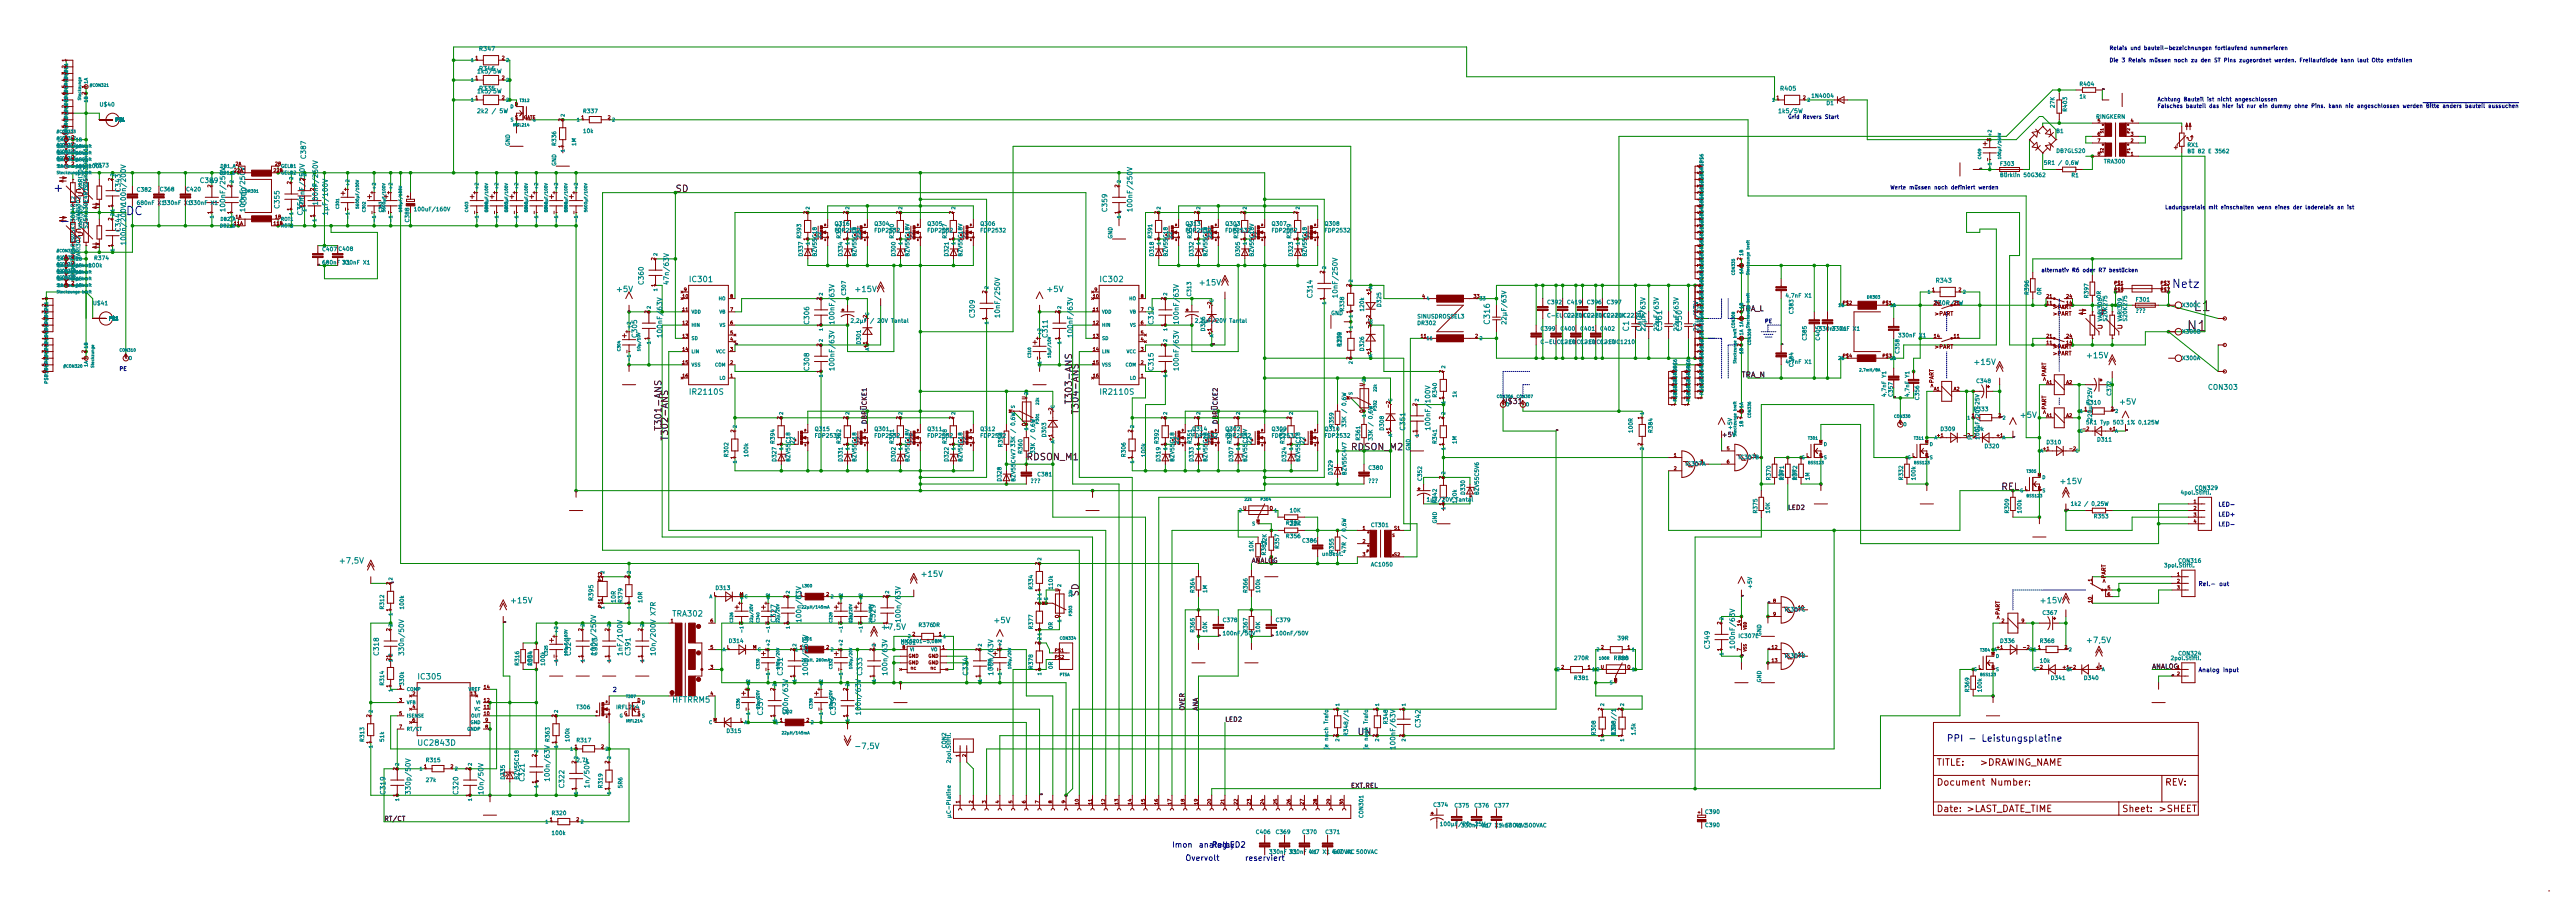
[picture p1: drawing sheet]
<svg xmlns="http://www.w3.org/2000/svg" width="988mm" height="352mm" viewBox="0 0 988 352" stroke-linecap="round" stroke-linejoin="round" font-family="sans-serif">
<defs><g id="words">
<g font-size="5.3">
<text x="841.4" y="119.4">L1</text>
<text x="838.8" y="127">N1</text>
</g>
<g font-size="4.5" fill="#0000c2">
<text x="20.3" y="73.6">+</text>
<text x="48.3" y="82.5">DC</text>
<text x="833.1" y="110.5">Netz</text>
</g>
<text font-size="4.5" fill="#840000" x="22.9" y="86.3">-</text>
<g font-size="3.5">
<text x="259.1" y="73.6">SD</text>
<text x="411.2" y="155.2" transform="rotate(-90 411.2 155.2)">T303-ANS</text>
<text x="413.8" y="159" transform="rotate(-90 413.8 159)">T304-ANS</text>
<text x="253.7" y="165.3" transform="rotate(-90 253.7 165.3)">T301-ANS</text>
<text x="256.3" y="169.1" transform="rotate(-90 256.3 169.1)">T302-ANS</text>
<text x="518.2" y="172.7">RDSON_M2</text>
<text x="767.6" y="187.9">REL</text>
<text x="413.8" y="228.8" transform="rotate(-90 413.8 228.8)">SD</text>
</g>
<g font-size="3.5" fill="#008484">
<text x="393.7" y="176.5">RDSON_M1</text>
<text x="520.7" y="281.9">UN</text>
</g>
<text font-size="3.5" fill="#0000c2" x="746.8" y="284.5">PPI - Leistungsplatine</text>
<g font-size="3.5" fill="#840000">
<text x="742.8" y="293.7">TITLE:</text>
<text x="759.4" y="293.7">&gt;DRAWING_NAME</text>
<text x="744.6" y="301.3">Document Number:</text>
<text x="830.5" y="301.3">REV:</text>
<text x="743.4" y="311.5">Date: &gt;LAST_DATE_TIME</text>
<text x="814.5" y="311.5">Sheet:</text>
<text x="828.5" y="311.5">&gt;SHEET</text>
</g>
<g font-size="3" fill="#008484">
<text x="236.9" y="112">+5V</text>
<text x="264.9" y="108.2">IC301</text>
<text x="328.5" y="112">+15V</text>
<text x="402" y="112">+5V</text>
<text x="422.4" y="108.2">IC302</text>
<text x="460.6" y="109.5">+15V</text>
<text x="571.5" y="124" transform="rotate(-90 571.5 124)">C316</text>
<text x="624.8" y="127" transform="rotate(-90 624.8 127)">C1</text>
<text x="629.9" y="126.6" transform="rotate(-90 629.9 126.6)">C404</text>
<text x="637.5" y="126.6" transform="rotate(-90 637.5 126.6)">C361</text>
<text x="645.2" y="126.6" transform="rotate(-90 645.2 126.6)">C350</text>
<text x="800.9" y="137.4">+15V</text>
<text x="757.8" y="139.9">+15V</text>
<text x="265.1" y="151.4">IR2110S</text>
<text x="422.6" y="151.4">IR2110S</text>
<text x="813.4" y="155.2">+5V</text>
<text x="775.3" y="160.3">+5V</text>
<text x="790.8" y="185.7">+15V</text>
<text x="130.8" y="216.1">+7,5V</text>
<text x="353.9" y="221.2">+15V</text>
<text x="196.4" y="231.4">+15V</text>
<text x="783.2" y="231.4">+15V</text>
<text x="258.2" y="236.5">TRA302</text>
<text x="381.6" y="239">+5V</text>
<text x="338.8" y="241.5">+7,5V</text>
<text x="801" y="246.6">+7,5V</text>
<text x="160.8" y="260.6">IC305</text>
<text x="258" y="269.5">HFTRRM5</text>
<text x="160.9" y="286">UC2843D</text>
<text x="329" y="287.3">-7,5V</text>
</g>
<g font-size="3" fill="#0000c2">
<text x="449.6" y="325.1">Imon</text>
<text x="459.7" y="325.1">analog LED2</text>
<text x="464.8" y="325.1">Relay</text>
<text x="454.7" y="330.2">Overvolt</text>
<text x="477.5" y="330.2">reserviert</text>
</g>
<g font-size="2.8">
<text x="668" y="119.4">TRA_L</text>
<text x="668" y="144.8">TRA_N</text>
<text x="577.4" y="154.9">N$31</text>
</g>
<text font-size="2.7" fill="#008484" x="847.5" y="149.5">CON303</text>
<g font-size="2.6" fill="#008484">
<text x="117.3" y="60.6" transform="rotate(-90 117.3 60.6)">C387</text>
<text x="77.1" y="70.1">C389</text>
<text x="46.2" y="73.3" transform="rotate(-90 46.2 73.3)">C343</text>
<text x="48.3" y="77.3" transform="rotate(-90 48.3 77.3)">100n/200V</text>
<text x="121.9" y="77.3" transform="rotate(-90 121.9 77.3)">100nF/250V</text>
<text x="86.4" y="79.8" transform="rotate(-90 86.4 79.8)">100nF/250V</text>
<text x="94.5" y="78.4" transform="rotate(-90 94.5 78.4)">C300</text>
<text x="107.2" y="79.7" transform="rotate(-90 107.2 79.7)">C355</text>
<text x="116.1" y="82.2" transform="rotate(-90 116.1 82.2)">C354</text>
<text x="125.7" y="81.3" transform="rotate(-90 125.7 81.3)">1µF/100V</text>
<text x="424.7" y="80.9" transform="rotate(-90 424.7 80.9)">C359</text>
<text x="434.3" y="79.8" transform="rotate(-90 434.3 79.8)">100nF/250V</text>
<text x="46.2" y="88.6" transform="rotate(-90 46.2 88.6)">C344</text>
<text x="48.3" y="92.5" transform="rotate(-90 48.3 92.5)">100n/200V</text>
<text x="246.9" y="108.9" transform="rotate(-90 246.9 108.9)">C360</text>
<text x="256.5" y="108.1" transform="rotate(-90 256.5 108.1)">47n/63V</text>
<text x="503.4" y="114" transform="rotate(-90 503.4 114)">C314</text>
<text x="513.1" y="113" transform="rotate(-90 513.1 113)">10nF/250V</text>
<text x="310.4" y="124.1" transform="rotate(-90 310.4 124.1)">C306</text>
<text x="320" y="123.2" transform="rotate(-90 320 123.2)">100nF/63V</text>
<text x="373.9" y="121.6" transform="rotate(-90 373.9 121.6)">C309</text>
<text x="383.5" y="120.6" transform="rotate(-90 383.5 120.6)">10nF/250V</text>
<text x="442.5" y="124.1" transform="rotate(-90 442.5 124.1)">C312</text>
<text x="452.1" y="123.2" transform="rotate(-90 452.1 123.2)">100nF/63V</text>
<text x="244.3" y="129.2" transform="rotate(-90 244.3 129.2)">C305</text>
<text x="254" y="128.3" transform="rotate(-90 254 128.3)">100nF/63V</text>
<text x="401.8" y="129.2" transform="rotate(-90 401.8 129.2)">C311</text>
<text x="411.5" y="128.3" transform="rotate(-90 411.5 128.3)">100nF/63V</text>
<text x="310.4" y="141.9" transform="rotate(-90 310.4 141.9)">C308</text>
<text x="320" y="141" transform="rotate(-90 320 141)">100nF/63V</text>
<text x="442.5" y="141.9" transform="rotate(-90 442.5 141.9)">C315</text>
<text x="452.1" y="141" transform="rotate(-90 452.1 141)">100nF/63V</text>
<text x="539" y="164.8" transform="rotate(-90 539 164.8)">C351</text>
<text x="548.6" y="163.6" transform="rotate(-90 548.6 163.6)">100nF/100V</text>
<text x="297.7" y="238.4" transform="rotate(-90 297.7 238.4)">C327</text>
<text x="307.3" y="237.5" transform="rotate(-90 307.3 237.5)">100n/63V</text>
<text x="335.8" y="238.4" transform="rotate(-90 335.8 238.4)">C329</text>
<text x="345.4" y="237.5" transform="rotate(-90 345.4 237.5)">100n/63V</text>
<text x="145.3" y="251.1" transform="rotate(-90 145.3 251.1)">C318</text>
<text x="154.9" y="250.2" transform="rotate(-90 154.9 250.2)">330n/50V</text>
<text x="218.9" y="251.1" transform="rotate(-90 218.9 251.1)">C324</text>
<text x="229.1" y="251.1" transform="rotate(-90 229.1 251.1)">C323</text>
<text x="238.8" y="250.3" transform="rotate(-90 238.8 250.3)">1nF/100V</text>
<text x="241.8" y="251.1" transform="rotate(-90 241.8 251.1)">C391</text>
<text x="251.5" y="249.7" transform="rotate(-90 251.5 249.7)">10n/200V X7R</text>
<text x="655.8" y="248.6" transform="rotate(-90 655.8 248.6)">C349</text>
<text x="665.5" y="247.6" transform="rotate(-90 665.5 247.6)">100nF/63V</text>
<text x="309.9" y="257.6" transform="rotate(-90 309.9 257.6)">100n/250V</text>
<text x="340.4" y="257.8" transform="rotate(-90 340.4 257.8)">100n/63V</text>
<text x="381" y="257.8" transform="rotate(-90 381 257.8)">100n/63V</text>
<text x="300.2" y="258.7" transform="rotate(-90 300.2 258.7)">C331</text>
<text x="330.7" y="258.7" transform="rotate(-90 330.7 258.7)">C333</text>
<text x="371.3" y="258.7" transform="rotate(-90 371.3 258.7)">C334</text>
<text x="292.6" y="274" transform="rotate(-90 292.6 274)">C337</text>
<text x="302.3" y="273" transform="rotate(-90 302.3 273)">100n/63V</text>
<text x="320.5" y="274" transform="rotate(-90 320.5 274)">C339</text>
<text x="330.2" y="273" transform="rotate(-90 330.2 273)">100n/63V</text>
<text x="544.9" y="278.7" transform="rotate(-90 544.9 278.7)">C342</text>
<text x="535.2" y="286.3" transform="rotate(-90 535.2 286.3)">100nF/63V</text>
<text x="201.2" y="299.4" transform="rotate(-90 201.2 299.4)">C321</text>
<text x="210.8" y="298.4" transform="rotate(-90 210.8 298.4)">100n/63V</text>
<text x="147.8" y="304.5" transform="rotate(-90 147.8 304.5)">C319</text>
<text x="157.5" y="303.5" transform="rotate(-90 157.5 303.5)">330p/50V</text>
<text x="175.8" y="304.5" transform="rotate(-90 175.8 304.5)">C320</text>
<text x="185.4" y="303.7" transform="rotate(-90 185.4 303.7)">10n/50V</text>
<text x="216.4" y="301.9" transform="rotate(-90 216.4 301.9)">C322</text>
<text x="226.1" y="301.3" transform="rotate(-90 226.1 301.3)">1n/50V</text>
</g>
<g font-size="2.6" fill="#840000">
<text x="94" y="79.8" transform="rotate(-90 94 79.8)">100nF/250V</text>
<text x="116.8" y="78.5" transform="rotate(-90 116.8 78.5)">100nF/250V</text>
</g>
<g font-size="2.5">
<text x="332.5" y="162.8" transform="rotate(-90 332.5 162.8)">DBRÜCKE1</text>
<text x="467.1" y="162.8" transform="rotate(-90 467.1 162.8)">DBRÜCKE2</text>
<text x="685.8" y="195.6">LED2</text>
<text x="825.5" y="256.5">ANALOG</text>
<text x="454.4" y="272.6" transform="rotate(-90 454.4 272.6)">OVER</text>
<text x="459.5" y="272.6" transform="rotate(-90 459.5 272.6)">ANA</text>
<text x="469.9" y="276.8">LED2</text>
<text x="518.2" y="302.2">EXT.REL</text>
<text x="147.3" y="314.9">RT/CT</text>
</g>
<text font-size="2.5" fill="#008484" x="660.4" y="167.6">+5V</text>
<text font-size="2.5" fill="#840000" x="480.1" y="215.9">ANALOG</text>
<g font-size="2.4" fill="#008484">
<text x="577.8" y="123.3" transform="rotate(-90 577.8 123.3)">22µF/63V</text>
<text x="631.2" y="125.9" transform="rotate(-90 631.2 125.9)">22µF/63V</text>
</g>
<text font-size="2.4" fill="#840000" x="651.5" y="125.9" transform="rotate(-90 651.5 125.9)">22µ/63V</text>
<text font-size="2.4" fill="#0000c2" x="234.9" y="265.4">2</text>
<g font-size="2.3" fill="#008484">
<text x="184.1" y="19.5">R347</text>
<text x="183.8" y="28.2">1k5/5W</text>
<text x="184.1" y="27.2">R346</text>
<text x="183.8" y="35.8">1k5/5W</text>
<text x="184.1" y="34.8">R335</text>
<text x="683.3" y="34.8">R405</text>
<text x="184.4" y="43.4">2k2 / 5W</text>
<text x="742.9" y="108.4">R343</text>
<text x="227.6" y="230.1" transform="rotate(-90 227.6 230.1)">R395</text>
<text x="236.2" y="231" transform="rotate(-90 236.2 231)">10R</text>
</g>
<g font-size="2.3" fill="#0000c2">
<text x="682.9" y="43.4">1k5/5W</text>
<text x="850.9" y="194.3">LED-</text>
<text x="850.9" y="198.1">LED+</text>
<text x="850.9" y="201.9">LED-</text>
<text x="843.3" y="224.8">Rel.- out</text>
<text x="843.3" y="257.8">Analog Input</text>
</g>
<text font-size="2.3" fill="#840000" x="742.7" y="117.1">330R/5W</text>
<g font-size="2.1" fill="#0000c2">
<text x="809.1" y="23.9">Die 3 Relais müssen noch zu den ST Pins zugeordnet werden. Freilaufdiode kann laut Otto entfallen</text>
<text x="809.1" y="19.2">Relais und bauteil-bezeichnungen fortlaufend nummerieren</text>
<text x="827.5" y="38.8">Achtung Bauteil ist nicht angeschlossen</text>
<text x="827.5" y="41.4">Falsches bauteil das hier ist nur ein dummy ohne Pins. kann nie angeschlossen werden Bitte anders bauteil aussuchen</text>
<text x="685.8" y="45.6">Grid Revers Start</text>
<text x="725" y="72.6">Werte müssen noch definiert werden</text>
<text x="830.5" y="80.2">Ladungsrelais mit einschalten wenn eines der laderelais an ist</text>
<text x="783" y="104.4">alternativ R6 oder R7 bestücken</text>
<text x="676.9" y="123.9">PE</text>
<text x="45.7" y="142.2">PE</text>
<text x="487.6" y="327.5">330nF X1</text>
</g>
<g font-size="2.1" fill="#008484">
<text x="798" y="33">R404</text>
<text x="38.6" y="40.8">U$40</text>
<text x="695.5" y="37.5">1N4004</text>
<text x="700.7" y="40.3">D1</text>
<text x="788.1" y="41.2" transform="rotate(-90 788.1 41.2)">27K</text>
<text x="797.8" y="37.8">1k</text>
<text x="224" y="43.4">R337</text>
<text x="792.9" y="42.5" transform="rotate(-90 792.9 42.5)">R403</text>
<text x="804.1" y="45.5">RINGKERN</text>
<text x="223.9" y="51">10k</text>
<text x="788.9" y="51">B1</text>
<text x="195.6" y="56.1" transform="rotate(-90 195.6 56.1)">GND</text>
<text x="213.3" y="55.6" transform="rotate(-90 213.3 55.6)">R336</text>
<text x="221" y="55.9" transform="rotate(-90 221 55.9)">1M</text>
<text x="788.9" y="58.6">DB?GLS20</text>
<text x="839.2" y="56.3">RX1</text>
<text x="840.7" y="58.8">Bü 82 E 3562</text>
<text x="34.2" y="64.4">100k</text>
<text x="213.3" y="63.7" transform="rotate(-90 213.3 63.7)">GND</text>
<text x="767.6" y="63.6">F303</text>
<text x="785.5" y="63.2">5R1 / 0,6W</text>
<text x="807.3" y="62.7">TRA300</text>
<text x="768.4" y="67.9">Bürklin 50G362</text>
<text x="794.7" y="68">R1</text>
<text x="31.6" y="72.2" transform="rotate(-90 31.6 72.2)">VARI304</text>
<text x="52.8" y="73.5">C382</text>
<text x="61.6" y="73.4">C368</text>
<text x="71.8" y="73.4">C420</text>
<text x="30.8" y="84" transform="rotate(-90 30.8 84)">VARI302</text>
<text x="73.6" y="78.6">330nF X1</text>
<text x="160" y="81">100uF/160V</text>
<text x="31.6" y="87.5" transform="rotate(-90 31.6 87.5)">VARI305</text>
<text x="33.6" y="86.7" transform="rotate(-90 33.6 86.7)">S25K130E4R12S25K130E4R12</text>
<text x="157" y="85" transform="rotate(-90 157 85)">C388</text>
<text x="320.5" y="86.6">Q316</text>
<text x="320.7" y="89.1">FDP2532</text>
<text x="335.7" y="86.6">Q304</text>
<text x="335.9" y="89.1">FDP2532</text>
<text x="356.1" y="86.6">Q305</text>
<text x="356.3" y="89.1">FDP2532</text>
<text x="376.4" y="86.6">Q306</text>
<text x="376.6" y="89.1">FDP2532</text>
<text x="455.1" y="86.6">Q313</text>
<text x="455.3" y="89.1">FDP2532</text>
<text x="470.4" y="86.6">Q303</text>
<text x="470.6" y="89.1">FDP2532</text>
<text x="488.1" y="86.6">Q307</text>
<text x="488.3" y="89.1">FDP2532</text>
<text x="508.5" y="86.6">Q308</text>
<text x="508.7" y="89.1">FDP2532</text>
<text x="307.3" y="91.2" transform="rotate(-90 307.3 91.2)">R393</text>
<text x="314.9" y="91.3" transform="rotate(-90 314.9 91.3)">22</text>
<text x="322.6" y="91.2" transform="rotate(-90 322.6 91.2)">R352</text>
<text x="330.2" y="91.3" transform="rotate(-90 330.2 91.3)">22</text>
<text x="342.9" y="91.2" transform="rotate(-90 342.9 91.2)">R300</text>
<text x="363.2" y="91.2" transform="rotate(-90 363.2 91.2)">R327</text>
<text x="426.7" y="91.6" transform="rotate(-90 426.7 91.6)">GND</text>
<text x="441.9" y="91.2" transform="rotate(-90 441.9 91.2)">R391</text>
<text x="449.6" y="91.3" transform="rotate(-90 449.6 91.3)">22</text>
<text x="457.2" y="91.2" transform="rotate(-90 457.2 91.2)">R350</text>
<text x="464.8" y="91.3" transform="rotate(-90 464.8 91.3)">22</text>
<text x="475" y="91.2" transform="rotate(-90 475 91.2)">R304</text>
<text x="495.3" y="91.2" transform="rotate(-90 495.3 91.2)">R329</text>
<text x="36.4" y="99.7">R374</text>
<text x="123.9" y="96.3">C407</text>
<text x="124.4" y="101.4">680nF X1</text>
<text x="130.2" y="96.2">C408</text>
<text x="132" y="101.4">330nF X1</text>
<text x="307.9" y="98" transform="rotate(-90 307.9 98)">D337</text>
<text x="313.3" y="97.9" transform="rotate(-90 313.3 97.9)">BZV55C18</text>
<text x="323.2" y="98" transform="rotate(-90 323.2 98)">D334</text>
<text x="328.5" y="97.9" transform="rotate(-90 328.5 97.9)">BZV55C18</text>
<text x="343.5" y="98" transform="rotate(-90 343.5 98)">D300</text>
<text x="363.8" y="98" transform="rotate(-90 363.8 98)">D321</text>
<text x="442.6" y="98" transform="rotate(-90 442.6 98)">D318</text>
<text x="447.9" y="97.9" transform="rotate(-90 447.9 97.9)">BZV55C18</text>
<text x="457.8" y="98" transform="rotate(-90 457.8 98)">D332</text>
<text x="463.1" y="97.9" transform="rotate(-90 463.1 97.9)">BZV55C18</text>
<text x="475.6" y="98" transform="rotate(-90 475.6 98)">D305</text>
<text x="495.9" y="98" transform="rotate(-90 495.9 98)">D323</text>
<text x="34.2" y="102.5">100k</text>
<text x="324.5" y="113" transform="rotate(-90 324.5 113)">C307</text>
<text x="456.9" y="113.4" transform="rotate(-90 456.9 113.4)">C313</text>
<text x="778.3" y="112.8" transform="rotate(-90 778.3 112.8)">R396</text>
<text x="783.1" y="113" transform="rotate(-90 783.1 113)">0R</text>
<text x="36.1" y="117">U$41</text>
<text x="515.6" y="119.1" transform="rotate(-90 515.6 119.1)">R338</text>
<text x="523.2" y="119.1" transform="rotate(-90 523.2 119.1)">120k</text>
<text x="529.8" y="117.5" transform="rotate(-90 529.8 117.5)">D325</text>
<text x="616.7" y="116.7">C397</text>
<text x="685.7" y="114.1">4,7nF X1</text>
<text x="801.1" y="114.1" transform="rotate(-90 801.1 114.1)">R397</text>
<text x="805.9" y="114.3" transform="rotate(-90 805.9 114.3)">0R</text>
<text x="819.3" y="120">???</text>
<text x="819.6" y="115.7">F301</text>
<text x="837.4" y="117.8">X300C</text>
<text x="328.6" y="123.8">2,2µF / 20V Tantal</text>
<text x="460.1" y="123.8">2,2µF/20V Tantal</text>
<text x="510.6" y="120.9">GND</text>
<text x="543.9" y="122.1">SINUSDROSSEL3</text>
<text x="544" y="124.7">DR302</text>
<text x="609.8" y="121.7">C-EUC2220K</text>
<text x="687.9" y="120.1" transform="rotate(-90 687.9 120.1)">C383</text>
<text x="806.3" y="123" transform="rotate(-90 806.3 123)">VARI308</text>
<text x="808.3" y="122.7" transform="rotate(-90 808.3 122.7)">S20K275</text>
<text x="813.9" y="123" transform="rotate(-90 813.9 123)">VARI309</text>
<text x="815.9" y="122.7" transform="rotate(-90 815.9 122.7)">S20K275</text>
<text x="330.2" y="131.8" transform="rotate(-90 330.2 131.8)">D301</text>
<text x="462.3" y="126.8" transform="rotate(-90 462.3 126.8)">D306</text>
<text x="592" y="131.9">C-EUC1210</text>
<text x="599.6" y="131.9">C-EUC1210</text>
<text x="606.5" y="126.8">C401</text>
<text x="607.2" y="131.9">C-EUC1210</text>
<text x="614.1" y="126.8">C402</text>
<text x="614.9" y="131.9">C-EUC1210</text>
<text x="693" y="130.3" transform="rotate(-90 693 130.3)">C385</text>
<text x="698.1" y="130.3" transform="rotate(-90 698.1 130.3)">C405</text>
<text x="698.4" y="126.8">330nF X1</text>
<text x="703.5" y="126.8">330nF X1</text>
<text x="728.9" y="129.4">330nF X1</text>
<text x="837.4" y="127.9">X300B</text>
<text x="514.6" y="132.4" transform="rotate(-90 514.6 132.4)">120k</text>
<text x="523.2" y="134.4" transform="rotate(-90 523.2 134.4)">D326</text>
<text x="728.6" y="135.4" transform="rotate(-90 728.6 135.4)">C358</text>
<text x="685.7" y="139.5">4,7nF X1</text>
<text x="687.9" y="140.5" transform="rotate(-90 687.9 140.5)">C384</text>
<text x="837.3" y="138.1">X300A</text>
<text x="758.4" y="146.9">C348</text>
<text x="551.2" y="152.2" transform="rotate(-90 551.2 152.2)">R340</text>
<text x="558.8" y="152.4" transform="rotate(-90 558.8 152.4)">1k</text>
<text x="723.5" y="151.6" transform="rotate(-90 723.5 151.6)">4,7nF Y1</text>
<text x="726" y="151.9" transform="rotate(-90 726 151.9)">C357</text>
<text x="732.4" y="151.6" transform="rotate(-90 732.4 151.6)">4,7nF Y1</text>
<text x="736.2" y="153.2" transform="rotate(-90 736.2 153.2)">C356</text>
<text x="800.6" y="155.1">R310</text>
<text x="809.8" y="151.5" transform="rotate(-90 809.8 151.5)">C372</text>
<text x="757.4" y="157.7">R333</text>
<text x="802.5" y="160.2" transform="rotate(-90 802.5 160.2)">220µF/25V</text>
<text x="312.9" y="165.3">Q315</text>
<text x="313.1" y="167.8">FDP2532</text>
<text x="335.7" y="165.3">Q301</text>
<text x="335.9" y="167.8">FDP2532</text>
<text x="356.1" y="165.3">Q311</text>
<text x="356.3" y="167.8">FDP2532</text>
<text x="376.4" y="165.3">Q312</text>
<text x="376.6" y="167.8">FDP2532</text>
<text x="401.3" y="167.4" transform="rotate(-90 401.3 167.4)">D303</text>
<text x="457.7" y="165.3">Q314</text>
<text x="457.9" y="167.8">FDP2532</text>
<text x="470.4" y="165.3">Q302</text>
<text x="470.6" y="167.8">FDP2532</text>
<text x="488.1" y="165.3">Q309</text>
<text x="488.3" y="167.8">FDP2532</text>
<text x="508.5" y="165.3">Q310</text>
<text x="508.7" y="167.8">FDP2532</text>
<text x="511.6" y="163.6" transform="rotate(-90 511.6 163.6)">R359</text>
<text x="516.4" y="162.4" transform="rotate(-90 516.4 162.4)">33K / 0,6W</text>
<text x="526.5" y="167.5" transform="rotate(-90 526.5 167.5)">33K / 0,6W</text>
<text x="530.8" y="164.9" transform="rotate(-90 530.8 164.9)">D308</text>
<text x="626.3" y="165.7" transform="rotate(-90 626.3 165.7)">100R</text>
<text x="633.9" y="165.7" transform="rotate(-90 633.9 165.7)">R384</text>
<text x="664.4" y="164.5" transform="rotate(-90 664.4 164.5)">+5V</text>
<text x="744.7" y="165.3">D309</text>
<text x="757.3" y="165.3">10k</text>
<text x="759.3" y="166.6" transform="rotate(-90 759.3 166.6)">100µF/20-25V</text>
<text x="802.5" y="162.8">5K1 Typ 503 1% 0,125W</text>
<text x="297.2" y="169.9" transform="rotate(-90 297.2 169.9)">R394</text>
<text x="304.8" y="170.1" transform="rotate(-90 304.8 170.1)">22</text>
<text x="322.6" y="169.9" transform="rotate(-90 322.6 169.9)">R362</text>
<text x="342.9" y="169.9" transform="rotate(-90 342.9 169.9)">R301</text>
<text x="363.2" y="169.9" transform="rotate(-90 363.2 169.9)">R328</text>
<text x="384.6" y="171.2" transform="rotate(-90 384.6 171.2)">R358</text>
<text x="389.4" y="170.1" transform="rotate(-90 389.4 170.1)">33K / 0,6W</text>
<text x="392.2" y="173.7" transform="rotate(-90 392.2 173.7)">R360</text>
<text x="397" y="172.6" transform="rotate(-90 397 172.6)">33K / 0,6W</text>
<text x="444.5" y="169.9" transform="rotate(-90 444.5 169.9)">R392</text>
<text x="452.1" y="170.1" transform="rotate(-90 452.1 170.1)">22</text>
<text x="457.2" y="169.9" transform="rotate(-90 457.2 169.9)">R351</text>
<text x="472.4" y="169.9" transform="rotate(-90 472.4 169.9)">R305</text>
<text x="492.7" y="169.9" transform="rotate(-90 492.7 169.9)">R330</text>
<text x="521.7" y="168.7" transform="rotate(-90 521.7 168.7)">R361</text>
<text x="541" y="172.9" transform="rotate(-90 541 172.9)">GND</text>
<text x="551.2" y="169.9" transform="rotate(-90 551.2 169.9)">R341</text>
<text x="558.8" y="170.2" transform="rotate(-90 558.8 170.2)">1M</text>
<text x="761.6" y="171.9">D320</text>
<text x="785.3" y="170.4">D310</text>
<text x="804.8" y="169.3">D311</text>
<text x="279.4" y="175" transform="rotate(-90 279.4 175)">R302</text>
<text x="287" y="175" transform="rotate(-90 287 175)">100k</text>
<text x="297.8" y="176.8" transform="rotate(-90 297.8 176.8)">D327</text>
<text x="303.1" y="176.6" transform="rotate(-90 303.1 176.6)">BZV55C18</text>
<text x="323.2" y="176.8" transform="rotate(-90 323.2 176.8)">D331</text>
<text x="343.5" y="176.8" transform="rotate(-90 343.5 176.8)">D302</text>
<text x="363.8" y="176.8" transform="rotate(-90 363.8 176.8)">D322</text>
<text x="431.8" y="175" transform="rotate(-90 431.8 175)">R306</text>
<text x="439.4" y="175" transform="rotate(-90 439.4 175)">100k</text>
<text x="445.1" y="176.8" transform="rotate(-90 445.1 176.8)">D319</text>
<text x="450.4" y="176.6" transform="rotate(-90 450.4 176.6)">BZV55C18</text>
<text x="457.8" y="176.8" transform="rotate(-90 457.8 176.8)">D333</text>
<text x="473" y="176.8" transform="rotate(-90 473 176.8)">D307</text>
<text x="478.4" y="176.7" transform="rotate(-90 478.4 176.7)">BZV55C18V</text>
<text x="493.4" y="176.8" transform="rotate(-90 493.4 176.8)">D324</text>
<text x="498.7" y="176.6" transform="rotate(-90 498.7 176.6)">BZV55C18</text>
<text x="646.9" y="178.6">IC307A</text>
<text x="667.3" y="176.1">IC307B</text>
<text x="384.1" y="184.4" transform="rotate(-90 384.1 184.4)">D328</text>
<text x="389.5" y="184.3" transform="rotate(-90 389.5 184.3)">BZV55C4V7</text>
<text x="395.3" y="185.2">???</text>
<text x="398.2" y="182.7">C381</text>
<text x="511.1" y="181.9" transform="rotate(-90 511.1 181.9)">D329</text>
<text x="516.5" y="181.8" transform="rotate(-90 516.5 181.8)">BZV55C4V7</text>
<text x="524.9" y="185.2">???</text>
<text x="525.2" y="180.2">C380</text>
<text x="545.4" y="184.2" transform="rotate(-90 545.4 184.2)">C352</text>
<text x="679.2" y="183.9" transform="rotate(-90 679.2 183.9)">R370</text>
<text x="684" y="184" transform="rotate(-90 684 184)">10k</text>
<text x="689.1" y="184" transform="rotate(-90 689.1 184)">10K</text>
<text x="694.2" y="184.2" transform="rotate(-90 694.2 184.2)">1M</text>
<text x="730" y="183.9" transform="rotate(-90 730 183.9)">R332</text>
<text x="734.8" y="183.9" transform="rotate(-90 734.8 183.9)">100k</text>
<text x="561.9" y="189.5" transform="rotate(-90 561.9 189.5)">D330</text>
<text x="567.3" y="189.4" transform="rotate(-90 567.3 189.4)">BZV55C5V6</text>
<text x="837.3" y="189.7">4pol.Stiftl.</text>
<text x="842.3" y="187.9">CON329</text>
<text x="494.9" y="196.5">10K</text>
<text x="548.8" y="192.4">1µF/20V Tantal</text>
<text x="551.2" y="192.8" transform="rotate(-90 551.2 192.8)">R342</text>
<text x="558.8" y="192.8" transform="rotate(-90 558.8 192.8)">120k</text>
<text x="674.1" y="196.6" transform="rotate(-90 674.1 196.6)">R375</text>
<text x="678.9" y="196.7" transform="rotate(-90 678.9 196.7)">10K</text>
<text x="770.6" y="196.6" transform="rotate(-90 770.6 196.6)">R309</text>
<text x="775.4" y="196.6" transform="rotate(-90 775.4 196.6)">100k</text>
<text x="796" y="194">1k2 / 0,25W</text>
<text x="494.9" y="201.6">22K</text>
<text x="526.2" y="202.1">CT301</text>
<text x="551.2" y="200.8" transform="rotate(-90 551.2 200.8)">GND</text>
<text x="803.5" y="198.8">R353</text>
<text x="485.9" y="208.8" transform="rotate(-90 485.9 208.8)">22K</text>
<text x="493.6" y="206.4">R356</text>
<text x="499.8" y="208.1">C386</text>
<text x="480.8" y="211.4" transform="rotate(-90 480.8 211.4)">10K</text>
<text x="485.6" y="212.7" transform="rotate(-90 485.6 212.7)">R383</text>
<text x="490.7" y="210.2" transform="rotate(-90 490.7 210.2)">R357</text>
<text x="507.4" y="213.2">unbest.</text>
<text x="511.6" y="211.8" transform="rotate(-90 511.6 211.8)">R355</text>
<text x="516.4" y="210.7" transform="rotate(-90 516.4 210.7)">47R / 0,6W</text>
<text x="835.9" y="215.8">CON316</text>
<text x="526.3" y="217.3">AC1050</text>
<text x="831" y="217.6">3pol.Stiftl.</text>
<text x="274.8" y="226.3">D313</text>
<text x="396.2" y="225.8" transform="rotate(-90 396.2 225.8)">R334</text>
<text x="403.8" y="225.8" transform="rotate(-90 403.8 225.8)">110k</text>
<text x="458.2" y="227.1" transform="rotate(-90 458.2 227.1)">R364</text>
<text x="463" y="227.4" transform="rotate(-90 463 227.4)">1M</text>
<text x="478.5" y="227.1" transform="rotate(-90 478.5 227.1)">R366</text>
<text x="483.3" y="227.1" transform="rotate(-90 483.3 227.1)">100k</text>
<text x="672" y="225.5" transform="rotate(-90 672 225.5)">+5V</text>
<text x="147.3" y="233.4" transform="rotate(-90 147.3 233.4)">R312</text>
<text x="154.9" y="233.4" transform="rotate(-90 154.9 233.4)">100k</text>
<text x="238.7" y="230.9" transform="rotate(-90 238.7 230.9)">R379</text>
<text x="246.4" y="231" transform="rotate(-90 246.4 231)">10R</text>
<text x="469.4" y="238.6">C378</text>
<text x="489.7" y="238.6">C379</text>
<text x="685.1" y="234.5">IC307C</text>
<text x="783.8" y="235.8">C367</text>
<text x="352.7" y="240.5">R3760R</text>
<text x="396.2" y="241.1" transform="rotate(-90 396.2 241.1)">R377</text>
<text x="403.8" y="241.3" transform="rotate(-90 403.8 241.3)">0R</text>
<text x="458.2" y="242.3" transform="rotate(-90 458.2 242.3)">R365</text>
<text x="463" y="242.4" transform="rotate(-90 463 242.4)">10K</text>
<text x="470.1" y="243.7">100nF/50V</text>
<text x="478.5" y="242.3" transform="rotate(-90 478.5 242.3)">R367</text>
<text x="483.3" y="242.4" transform="rotate(-90 483.3 242.4)">10K</text>
<text x="490.4" y="243.7">100nF/50V</text>
<text x="620.7" y="245.5">39R</text>
<text x="667.3" y="244.7">IC307E</text>
<text x="675.6" y="244" transform="rotate(-90 675.6 244)">GND</text>
<text x="279.9" y="246.6">D314</text>
<text x="345.9" y="247.2">U301</text>
<text x="767.6" y="246.6">D336</text>
<text x="782.8" y="246.6">R368</text>
<text x="835.9" y="251.4">CON324</text>
<text x="199.1" y="255" transform="rotate(-90 199.1 255)">R316</text>
<text x="203.9" y="255" transform="rotate(-90 203.9 255)">100k</text>
<text x="209" y="255" transform="rotate(-90 209 255)">100k</text>
<text x="396.2" y="256.3" transform="rotate(-90 396.2 256.3)">R378</text>
<text x="403.8" y="256.5" transform="rotate(-90 403.8 256.5)">0R</text>
<text x="604.1" y="253.2">270R</text>
<text x="685.1" y="252.3">IC307D</text>
<text x="782.7" y="254.2">10k</text>
<text x="833.5" y="253.2">2pol.Stiftl.</text>
<text x="147.3" y="262.6" transform="rotate(-90 147.3 262.6)">R314</text>
<text x="154.9" y="262.6" transform="rotate(-90 154.9 262.6)">330k</text>
<text x="604.1" y="260.8">R381</text>
<text x="675.6" y="261.8" transform="rotate(-90 675.6 261.8)">GND</text>
<text x="787" y="260.8">D341</text>
<text x="799.7" y="260.8">D340</text>
<text x="755.4" y="265.2" transform="rotate(-90 755.4 265.2)">R369</text>
<text x="760.2" y="265.2" transform="rotate(-90 760.2 265.2)">100k</text>
<text x="221.4" y="272">T306</text>
<text x="279" y="281.1">D315</text>
<text x="517.1" y="280.9" transform="rotate(-90 517.1 280.9)">R348//1</text>
<text x="532.3" y="277.5" transform="rotate(-90 532.3 277.5)">R348</text>
<text x="612.1" y="281.7" transform="rotate(-90 612.1 281.7)">R308</text>
<text x="619.7" y="281.7" transform="rotate(-90 619.7 281.7)">1.5k</text>
<text x="627.4" y="281.7" transform="rotate(-90 627.4 281.7)">1.5k</text>
<text x="139.7" y="284.2" transform="rotate(-90 139.7 284.2)">R313</text>
<text x="147.3" y="284.3" transform="rotate(-90 147.3 284.3)">51k</text>
<text x="210.8" y="284.2" transform="rotate(-90 210.8 284.2)">R363</text>
<text x="218.4" y="284.2" transform="rotate(-90 218.4 284.2)">100k</text>
<text x="221.5" y="284.7">R317</text>
<text x="362.9" y="286.9" transform="rotate(-90 362.9 286.9)">CON2</text>
<text x="509.5" y="286.2" transform="rotate(-90 509.5 286.2)">je nach Trafo</text>
<text x="524.7" y="286.2" transform="rotate(-90 524.7 286.2)">je nach Trafo</text>
<text x="163.7" y="292.3">R315</text>
<text x="221.4" y="292.3">2,7k</text>
<text x="364.7" y="291.9" transform="rotate(-90 364.7 291.9)">2pol.Stiftl.</text>
<text x="163.6" y="299.9">27k</text>
<text x="193.6" y="298.7" transform="rotate(-90 193.6 298.7)">D335</text>
<text x="199" y="298.6" transform="rotate(-90 199 298.6)">BZV55C18</text>
<text x="231.1" y="302" transform="rotate(-90 231.1 302)">R319</text>
<text x="238.7" y="302.1" transform="rotate(-90 238.7 302.1)">5R6</text>
<text x="550.1" y="309.5">C374</text>
<text x="558.3" y="309.7">C375</text>
<text x="565.9" y="309.7">C376</text>
<text x="573.5" y="309.7">C377</text>
<text x="211.9" y="312.6">R320</text>
<text x="364.7" y="312.6" transform="rotate(-90 364.7 312.6)">µC-Platine</text>
<text x="522.9" y="313.4" transform="rotate(-90 522.9 313.4)">CON301</text>
<text x="554.4" y="316.8">100µF/20-25V</text>
<text x="561.3" y="317.3">330nF X1</text>
<text x="569.3" y="317.3">4n7 X1 500VAC</text>
<text x="576.9" y="317.3">4n7 X1 500VAC</text>
<text x="654.4" y="312.1">C390</text>
<text x="654.4" y="317.2">C390</text>
<text x="212" y="320.2">100k</text>
<text x="482.1" y="319.9">C406</text>
<text x="489.7" y="319.9">C369</text>
<text x="499.8" y="319.9">C370</text>
<text x="508.7" y="319.9">C371</text>
<text x="495.2" y="327.5">330nF X1</text>
<text x="503.2" y="327.5">4n7 X1 500VAC</text>
<text x="512.1" y="327.5">4n7 X1 500VAC</text>
</g>
<g font-size="2.1" fill="#840000">
<text x="53.3" y="78.6">680nF X1</text>
<text x="63.4" y="78.6">330nF X1</text>
<text x="350.5" y="91.3" transform="rotate(-90 350.5 91.3)">22</text>
<text x="370.8" y="91.3" transform="rotate(-90 370.8 91.3)">22</text>
<text x="482.6" y="91.3" transform="rotate(-90 482.6 91.3)">22</text>
<text x="502.9" y="91.3" transform="rotate(-90 502.9 91.3)">22</text>
<text x="30.8" y="99.2" transform="rotate(-90 30.8 99.2)">VARI303</text>
<text x="348.8" y="97.9" transform="rotate(-90 348.8 97.9)">BZV55C18V</text>
<text x="369.2" y="97.9" transform="rotate(-90 369.2 97.9)">BZV55C18V</text>
<text x="480.9" y="97.9" transform="rotate(-90 480.9 97.9)">BZV55C18V</text>
<text x="501.2" y="97.9" transform="rotate(-90 501.2 97.9)">BZV55C18</text>
<text x="28.8" y="106.6" transform="rotate(-90 28.8 106.6)">S25K130E4R12S25K130E4R12</text>
<text x="593.8" y="116.7">C392</text>
<text x="601.4" y="116.7">C419</text>
<text x="609.1" y="116.7">C396</text>
<text x="787.6" y="118.5">&gt;PART</text>
<text x="594.5" y="121.7">C-EUC2220K</text>
<text x="602.2" y="121.7">C-EUC2220K</text>
<text x="742.2" y="121.1">&gt;PART</text>
<text x="787.6" y="121.1">&gt;PART</text>
<text x="591.3" y="126.8">C399</text>
<text x="598.9" y="126.8">C400</text>
<text x="742.2" y="133.8">&gt;PART</text>
<text x="787.6" y="133.8">&gt;PART</text>
<text x="787.6" y="136.3">&gt;PART</text>
<text x="741.7" y="148.6" transform="rotate(-90 741.7 148.6)">&gt;PART</text>
<text x="784.9" y="146.1" transform="rotate(-90 784.9 146.1)">&gt;PART</text>
<text x="784.9" y="158.8" transform="rotate(-90 784.9 158.8)">&gt;PART</text>
<text x="330.2" y="170.1" transform="rotate(-90 330.2 170.1)">22</text>
<text x="350.5" y="170.1" transform="rotate(-90 350.5 170.1)">22R</text>
<text x="370.8" y="170.1" transform="rotate(-90 370.8 170.1)">22</text>
<text x="464.8" y="170.1" transform="rotate(-90 464.8 170.1)">22</text>
<text x="480" y="170.1" transform="rotate(-90 480 170.1)">22</text>
<text x="500.4" y="170.1" transform="rotate(-90 500.4 170.1)">22</text>
<text x="328.5" y="176.6" transform="rotate(-90 328.5 176.6)">BZV55C18</text>
<text x="348.8" y="176.7" transform="rotate(-90 348.8 176.7)">BZV55C18V</text>
<text x="369.2" y="176.6" transform="rotate(-90 369.2 176.6)">BZV55C18</text>
<text x="463.1" y="176.6" transform="rotate(-90 463.1 176.6)">BZV55C18</text>
<text x="807.8" y="223.6" transform="rotate(-90 807.8 223.6)">&gt;PART</text>
<text x="767.1" y="237.5" transform="rotate(-90 767.1 237.5)">&gt;PART</text>
<text x="236.7" y="272">IRFL214</text>
</g>
<g font-size="1.8" fill="#840000">
<text x="25.1" y="23.6" transform="rotate(-90 25.1 23.6)">1</text>
<text x="182.4" y="22.8">1</text>
<text x="192.6" y="22.8">2</text>
<text x="25.1" y="28.7" transform="rotate(-90 25.1 28.7)">3</text>
<text x="25.1" y="26.1" transform="rotate(-90 25.1 26.1)">2</text>
<text x="25.1" y="33.7" transform="rotate(-90 25.1 33.7)">5</text>
<text x="25.1" y="31.2" transform="rotate(-90 25.1 31.2)">4</text>
<text x="32.8" y="33.7" transform="rotate(-90 32.8 33.7)">1</text>
<text x="182.4" y="30.5">1</text>
<text x="192.6" y="30.5">2</text>
<text x="25.1" y="41.4" transform="rotate(-90 25.1 41.4)">2</text>
<text x="25.1" y="38.8" transform="rotate(-90 25.1 38.8)">1</text>
<text x="25.1" y="36.3" transform="rotate(-90 25.1 36.3)">6</text>
<text x="32.8" y="36.3" transform="rotate(-90 32.8 36.3)">2</text>
<text x="182.4" y="38.1">1</text>
<text x="192.6" y="38.1">2</text>
<text x="197.5" y="40.6">D</text>
<text x="681.5" y="38.1">1</text>
<text x="691.7" y="38.1">2</text>
<text x="25.1" y="46.4" transform="rotate(-90 25.1 46.4)">4</text>
<text x="25.1" y="43.9" transform="rotate(-90 25.1 43.9)">3</text>
<text x="197.5" y="45.7">S</text>
<text x="200.8" y="45.7">GATE</text>
<text x="204.2" y="46.6">G</text>
<text x="215.6" y="46.4" transform="rotate(-90 215.6 46.4)">2</text>
<text x="223" y="45.7">1</text>
<text x="233.2" y="45.7">2</text>
<text x="804.7" y="47">5</text>
<text x="817.4" y="47">4</text>
<text x="24.9" y="53.3">1</text>
<text x="25.1" y="51.5" transform="rotate(-90 25.1 51.5)">6</text>
<text x="25.1" y="49" transform="rotate(-90 25.1 49)">5</text>
<text x="27.5" y="53.3">2</text>
<text x="804.7" y="52.1">6</text>
<text x="817.4" y="52.1">3</text>
<text x="27.5" y="55.9">2</text>
<text x="215.6" y="56.6" transform="rotate(-90 215.6 56.6)">1</text>
<text x="763" y="54.1" transform="rotate(-90 763 54.1)">+</text>
<text x="804.7" y="54.6">7</text>
<text x="804.7" y="59.7">8</text>
<text x="817.4" y="59.7">1</text>
<text x="817.4" y="54.6">2</text>
<text x="24.9" y="60.9">1</text>
<text x="27.5" y="63.5">2</text>
<text x="27.5" y="60.9">2</text>
<text x="90.3" y="63.5">2A</text>
<text x="105.6" y="63.5">2B</text>
<text x="652.5" y="64.2" transform="rotate(-90 652.5 64.2)">6</text>
<text x="763" y="61.5" transform="rotate(-90 763 61.5)">-</text>
<text x="42.9" y="69.3" transform="rotate(-90 42.9 69.3)">2</text>
<text x="81" y="71.8" transform="rotate(-90 81 71.8)">2</text>
<text x="88.6" y="71.8" transform="rotate(-90 88.6 71.8)">2</text>
<text x="89.8" y="66">22A</text>
<text x="105.1" y="66">22B</text>
<text x="111.5" y="70.6" transform="rotate(-90 111.5 70.6)">2</text>
<text x="116.6" y="69.3" transform="rotate(-90 116.6 69.3)">2</text>
<text x="429" y="71.8" transform="rotate(-90 429 71.8)">2</text>
<text x="652.5" y="71.8" transform="rotate(-90 652.5 71.8)">3</text>
<text x="652.5" y="69.3" transform="rotate(-90 652.5 69.3)">4</text>
<text x="652.5" y="66.8" transform="rotate(-90 652.5 66.8)">5</text>
<text x="120.4" y="73.1" transform="rotate(-90 120.4 73.1)">2</text>
<text x="133.1" y="73.1" transform="rotate(-90 133.1 73.1)">+</text>
<text x="143.3" y="74.4" transform="rotate(-90 143.3 74.4)">+</text>
<text x="149.6" y="74.4" transform="rotate(-90 149.6 74.4)">+</text>
<text x="182.6" y="74.4" transform="rotate(-90 182.6 74.4)">+</text>
<text x="190.2" y="74.4" transform="rotate(-90 190.2 74.4)">+</text>
<text x="197.9" y="74.4" transform="rotate(-90 197.9 74.4)">+</text>
<text x="205.5" y="74.4" transform="rotate(-90 205.5 74.4)">+</text>
<text x="213.1" y="74.4" transform="rotate(-90 213.1 74.4)">+</text>
<text x="220.7" y="74.4" transform="rotate(-90 220.7 74.4)">+</text>
<text x="652.5" y="76.9" transform="rotate(-90 652.5 76.9)">1</text>
<text x="652.5" y="74.4" transform="rotate(-90 652.5 74.4)">2</text>
<text x="42.9" y="79.5" transform="rotate(-90 42.9 79.5)">1</text>
<text x="81" y="82" transform="rotate(-90 81 82)">1</text>
<text x="88.6" y="82" transform="rotate(-90 88.6 82)">1</text>
<text x="90.3" y="83.8">1A</text>
<text x="105.6" y="83.8">1B</text>
<text x="111.5" y="80.7" transform="rotate(-90 111.5 80.7)">1</text>
<text x="116.6" y="79.5" transform="rotate(-90 116.6 79.5)">1</text>
<text x="120.4" y="83.3" transform="rotate(-90 120.4 83.3)">1</text>
<text x="133.1" y="80.5" transform="rotate(-90 133.1 80.5)">-</text>
<text x="143.3" y="81.8" transform="rotate(-90 143.3 81.8)">-</text>
<text x="149.6" y="81.8" transform="rotate(-90 149.6 81.8)">-</text>
<text x="182.6" y="81.8" transform="rotate(-90 182.6 81.8)">-</text>
<text x="190.2" y="81.8" transform="rotate(-90 190.2 81.8)">-</text>
<text x="197.9" y="81.8" transform="rotate(-90 197.9 81.8)">-</text>
<text x="205.5" y="81.8" transform="rotate(-90 205.5 81.8)">-</text>
<text x="213.1" y="81.8" transform="rotate(-90 213.1 81.8)">-</text>
<text x="220.7" y="81.8" transform="rotate(-90 220.7 81.8)">-</text>
<text x="309.6" y="82" transform="rotate(-90 309.6 82)">2</text>
<text x="324.9" y="82" transform="rotate(-90 324.9 82)">2</text>
<text x="345.2" y="82" transform="rotate(-90 345.2 82)">2</text>
<text x="365.5" y="82" transform="rotate(-90 365.5 82)">2</text>
<text x="429" y="82" transform="rotate(-90 429 82)">1</text>
<text x="444.2" y="82" transform="rotate(-90 444.2 82)">2</text>
<text x="459.5" y="82" transform="rotate(-90 459.5 82)">2</text>
<text x="477.3" y="82" transform="rotate(-90 477.3 82)">2</text>
<text x="497.6" y="82" transform="rotate(-90 497.6 82)">2</text>
<text x="652.5" y="82" transform="rotate(-90 652.5 82)">5</text>
<text x="652.5" y="79.5" transform="rotate(-90 652.5 79.5)">6</text>
<text x="42.9" y="84.5" transform="rotate(-90 42.9 84.5)">2</text>
<text x="89.8" y="86.3">11A</text>
<text x="105.1" y="86.3">11B</text>
<text x="652.5" y="89.6" transform="rotate(-90 652.5 89.6)">2</text>
<text x="652.5" y="87.1" transform="rotate(-90 652.5 87.1)">3</text>
<text x="652.5" y="84.5" transform="rotate(-90 652.5 84.5)">4</text>
<text x="42.9" y="94.7" transform="rotate(-90 42.9 94.7)">1</text>
<text x="309.6" y="92.2" transform="rotate(-90 309.6 92.2)">1</text>
<text x="324.9" y="92.2" transform="rotate(-90 324.9 92.2)">1</text>
<text x="345.2" y="92.2" transform="rotate(-90 345.2 92.2)">1</text>
<text x="365.5" y="92.2" transform="rotate(-90 365.5 92.2)">1</text>
<text x="444.2" y="92.2" transform="rotate(-90 444.2 92.2)">1</text>
<text x="459.5" y="92.2" transform="rotate(-90 459.5 92.2)">1</text>
<text x="477.3" y="92.2" transform="rotate(-90 477.3 92.2)">1</text>
<text x="497.6" y="92.2" transform="rotate(-90 497.6 92.2)">1</text>
<text x="652.5" y="94.7" transform="rotate(-90 652.5 94.7)">6</text>
<text x="652.5" y="92.2" transform="rotate(-90 652.5 92.2)">1</text>
<text x="24.9" y="99">1</text>
<text x="27.5" y="101.6">2</text>
<text x="27.5" y="99">2</text>
<text x="251.2" y="99.8" transform="rotate(-90 251.2 99.8)">2</text>
<text x="652.5" y="99.8" transform="rotate(-90 652.5 99.8)">4</text>
<text x="652.5" y="97.2" transform="rotate(-90 652.5 97.2)">5</text>
<text x="667.8" y="99.8" transform="rotate(-90 667.8 99.8)">2</text>
<text x="507.7" y="104.9" transform="rotate(-90 507.7 104.9)">2</text>
<text x="652.5" y="107.4" transform="rotate(-90 652.5 107.4)">1</text>
<text x="652.5" y="104.9" transform="rotate(-90 652.5 104.9)">2</text>
<text x="652.5" y="102.3" transform="rotate(-90 652.5 102.3)">3</text>
<text x="667.8" y="102.3" transform="rotate(-90 667.8 102.3)">1</text>
<text x="24.9" y="109.2">1</text>
<text x="27.5" y="109.2">2</text>
<text x="251.2" y="109.9" transform="rotate(-90 251.2 109.9)">1</text>
<text x="262.4" y="111.7">9</text>
<text x="378.2" y="112.5" transform="rotate(-90 378.2 112.5)">2</text>
<text x="419.9" y="111.7">9</text>
<text x="517.9" y="109.9" transform="rotate(-90 517.9 109.9)">2</text>
<text x="525.5" y="113" transform="rotate(-90 525.5 113)">+1</text>
<text x="526.4" y="111" transform="rotate(-90 526.4 111)">A</text>
<text x="652.5" y="112.5" transform="rotate(-90 652.5 112.5)">5</text>
<text x="652.5" y="109.9" transform="rotate(-90 652.5 109.9)">6</text>
<text x="741.2" y="111.7">1</text>
<text x="751.4" y="111.7">2</text>
<text x="811.2" y="109.2">P$1</text>
<text x="811.2" y="111.7">P$5</text>
<text x="829" y="109.2">P$3</text>
<text x="829" y="111.7">P$7</text>
<text x="17.5" y="117.6" transform="rotate(-90 17.5 117.6)">2</text>
<text x="17.5" y="115" transform="rotate(-90 17.5 115)">1</text>
<text x="261.9" y="114.3">10</text>
<text x="261.9" y="119.4">11</text>
<text x="280.2" y="119.4">7</text>
<text x="280.2" y="114.3">8</text>
<text x="314.7" y="115" transform="rotate(-90 314.7 115)">2</text>
<text x="419.4" y="114.3">10</text>
<text x="419.4" y="119.4">11</text>
<text x="437.7" y="119.4">7</text>
<text x="437.7" y="114.3">8</text>
<text x="446.8" y="115" transform="rotate(-90 446.8 115)">2</text>
<text x="464.6" y="117.9" transform="rotate(-90 464.6 117.9)">-2</text>
<text x="507.7" y="115" transform="rotate(-90 507.7 115)">1</text>
<text x="545.6" y="114.3">4</text>
<text x="565.5" y="114.3">33</text>
<text x="652.5" y="117.6" transform="rotate(-90 652.5 117.6)">3</text>
<text x="652.5" y="115" transform="rotate(-90 652.5 115)">4</text>
<text x="707.1" y="116.8">P$2</text>
<text x="722.3" y="116.8">P$1</text>
<text x="724.9" y="117.7">1A</text>
<text x="742" y="116.8">24</text>
<text x="749.6" y="116.8">21</text>
<text x="785.2" y="116.8">11</text>
<text x="785.2" y="114.3">21</text>
<text x="792.8" y="116.8">14</text>
<text x="792.8" y="114.3">24</text>
<text x="17.5" y="125.2" transform="rotate(-90 17.5 125.2)">5</text>
<text x="17.5" y="122.6" transform="rotate(-90 17.5 122.6)">4</text>
<text x="17.5" y="120.1" transform="rotate(-90 17.5 120.1)">3</text>
<text x="248.7" y="120.1" transform="rotate(-90 248.7 120.1)">2</text>
<text x="261.9" y="124.4">12</text>
<text x="280.2" y="124.4">6</text>
<text x="314.7" y="125.2" transform="rotate(-90 314.7 125.2)">1</text>
<text x="378.2" y="122.6" transform="rotate(-90 378.2 122.6)">1</text>
<text x="406.1" y="120.1" transform="rotate(-90 406.1 120.1)">2</text>
<text x="419.4" y="124.4">12</text>
<text x="437.7" y="124.4">6</text>
<text x="446.8" y="125.2" transform="rotate(-90 446.8 125.2)">1</text>
<text x="517.9" y="120.1" transform="rotate(-90 517.9 120.1)">1</text>
<text x="525.5" y="125.5" transform="rotate(-90 525.5 125.5)">-2 -2</text>
<text x="526.4" y="124.4" transform="rotate(-90 526.4 124.4)">C</text>
<text x="652.5" y="125.2" transform="rotate(-90 652.5 125.2)">6</text>
<text x="652.5" y="122.6" transform="rotate(-90 652.5 122.6)">1</text>
<text x="652.5" y="120.1" transform="rotate(-90 652.5 120.1)">2</text>
<text x="667.8" y="122.6" transform="rotate(-90 667.8 122.6)">1</text>
<text x="667.8" y="120.1" transform="rotate(-90 667.8 120.1)">2</text>
<text x="17.5" y="130.3" transform="rotate(-90 17.5 130.3)">1</text>
<text x="17.5" y="127.7" transform="rotate(-90 17.5 127.7)">6</text>
<text x="241" y="127.7" transform="rotate(-90 241 127.7)">+</text>
<text x="248.7" y="130.3" transform="rotate(-90 248.7 130.3)">1</text>
<text x="261.9" y="129.5">13</text>
<text x="280.2" y="130.8">4</text>
<text x="280.2" y="128.3">5</text>
<text x="398.5" y="130.3" transform="rotate(-90 398.5 130.3)">+</text>
<text x="406.1" y="130.3" transform="rotate(-90 406.1 130.3)">1</text>
<text x="419.4" y="129.5">13</text>
<text x="437.7" y="130.8">4</text>
<text x="437.7" y="128.3">5</text>
<text x="464.6" y="128.2" transform="rotate(-90 464.6 128.2)">+1</text>
<text x="517.9" y="127.7" transform="rotate(-90 517.9 127.7)">1</text>
<text x="545.1" y="129.5">11</text>
<text x="565.9" y="129.5">2</text>
<text x="652.5" y="130.3" transform="rotate(-90 652.5 130.3)">4</text>
<text x="652.5" y="127.7" transform="rotate(-90 652.5 127.7)">5</text>
<text x="667.8" y="130.3" transform="rotate(-90 667.8 130.3)">1</text>
<text x="742" y="129.5">14</text>
<text x="749.6" y="129.5">11</text>
<text x="785.2" y="129.5">21</text>
<text x="792.8" y="129.5">24</text>
<text x="17.5" y="137.9" transform="rotate(-90 17.5 137.9)">4</text>
<text x="17.5" y="135.3" transform="rotate(-90 17.5 135.3)">3</text>
<text x="17.5" y="132.8" transform="rotate(-90 17.5 132.8)">2</text>
<text x="32.8" y="137.9" transform="rotate(-90 32.8 137.9)">1</text>
<text x="32.8" y="135.3" transform="rotate(-90 32.8 135.3)">2</text>
<text x="47.8" y="137.1">0</text>
<text x="241" y="135.1" transform="rotate(-90 241 135.1)">-</text>
<text x="261.9" y="134.6">14</text>
<text x="280.2" y="134.6">3</text>
<text x="314.7" y="132.8" transform="rotate(-90 314.7 132.8)">2</text>
<text x="332.5" y="133.3" transform="rotate(-90 332.5 133.3)">+1</text>
<text x="398.5" y="137.7" transform="rotate(-90 398.5 137.7)">-</text>
<text x="419.4" y="134.6">14</text>
<text x="437.7" y="134.6">3</text>
<text x="446.8" y="132.8" transform="rotate(-90 446.8 132.8)">2</text>
<text x="517.9" y="137.9" transform="rotate(-90 517.9 137.9)">2</text>
<text x="525.5" y="135.8" transform="rotate(-90 525.5 135.8)">+1</text>
<text x="652.5" y="137.9" transform="rotate(-90 652.5 137.9)">1</text>
<text x="652.5" y="135.3" transform="rotate(-90 652.5 135.3)">2</text>
<text x="652.5" y="132.8" transform="rotate(-90 652.5 132.8)">3</text>
<text x="667.8" y="132.8" transform="rotate(-90 667.8 132.8)">2</text>
<text x="707.1" y="137.1">P$4</text>
<text x="722.3" y="137.1">P$3</text>
<text x="785.2" y="132.1">11</text>
<text x="792.8" y="132.1">14</text>
<text x="17.5" y="143" transform="rotate(-90 17.5 143)">6</text>
<text x="17.5" y="140.4" transform="rotate(-90 17.5 140.4)">5</text>
<text x="261.9" y="139.7">15</text>
<text x="280.2" y="139.7">2</text>
<text x="314.7" y="143" transform="rotate(-90 314.7 143)">1</text>
<text x="419.4" y="139.7">15</text>
<text x="437.7" y="139.7">2</text>
<text x="446.8" y="143" transform="rotate(-90 446.8 143)">1</text>
<text x="553.5" y="143" transform="rotate(-90 553.5 143)">2</text>
<text x="642.4" y="143" transform="rotate(-90 642.4 143)">6</text>
<text x="647.4" y="143" transform="rotate(-90 647.4 143)">6</text>
<text x="652.5" y="143" transform="rotate(-90 652.5 143)">5</text>
<text x="652.5" y="140.4" transform="rotate(-90 652.5 140.4)">6</text>
<text x="261.9" y="144.8">16</text>
<text x="280.2" y="144.8">1</text>
<text x="419.4" y="144.8">16</text>
<text x="437.7" y="144.8">1</text>
<text x="523" y="148.2" transform="rotate(-90 523 148.2)">U</text>
<text x="642.4" y="148" transform="rotate(-90 642.4 148)">4</text>
<text x="642.4" y="145.5" transform="rotate(-90 642.4 145.5)">5</text>
<text x="647.4" y="148" transform="rotate(-90 647.4 148)">4</text>
<text x="647.4" y="145.5" transform="rotate(-90 647.4 145.5)">5</text>
<text x="652.5" y="148" transform="rotate(-90 652.5 148)">3</text>
<text x="652.5" y="145.5" transform="rotate(-90 652.5 145.5)">4</text>
<text x="741.8" y="149.8">A1</text>
<text x="749.5" y="149.8">A2</text>
<text x="785" y="147.3">A1</text>
<text x="792.6" y="147.3">A2</text>
<text x="393.4" y="153.3" transform="rotate(-90 393.4 153.3)">U</text>
<text x="517.9" y="153.4" transform="rotate(-90 517.9 153.4)">M</text>
<text x="533.1" y="156" transform="rotate(-90 533.1 156)">-2</text>
<text x="543.3" y="155.7" transform="rotate(-90 543.3 155.7)">2</text>
<text x="553.5" y="153.1" transform="rotate(-90 553.5 153.1)">1</text>
<text x="576.1" y="154.9">1</text>
<text x="583.7" y="154.9">1</text>
<text x="642.4" y="155.7" transform="rotate(-90 642.4 155.7)">1</text>
<text x="642.4" y="153.1" transform="rotate(-90 642.4 153.1)">2</text>
<text x="642.4" y="150.6" transform="rotate(-90 642.4 150.6)">3</text>
<text x="647.4" y="155.7" transform="rotate(-90 647.4 155.7)">1</text>
<text x="647.4" y="153.1" transform="rotate(-90 647.4 153.1)">2</text>
<text x="647.4" y="150.6" transform="rotate(-90 647.4 150.6)">3</text>
<text x="652.5" y="153.1" transform="rotate(-90 652.5 153.1)">1</text>
<text x="652.5" y="150.6" transform="rotate(-90 652.5 150.6)">2</text>
<text x="299.5" y="160.7" transform="rotate(-90 299.5 160.7)">2</text>
<text x="324.9" y="160.7" transform="rotate(-90 324.9 160.7)">2</text>
<text x="345.2" y="160.7" transform="rotate(-90 345.2 160.7)">2</text>
<text x="365.5" y="160.7" transform="rotate(-90 365.5 160.7)">2</text>
<text x="388.4" y="158.5" transform="rotate(-90 388.4 158.5)">M</text>
<text x="403.6" y="158.5" transform="rotate(-90 403.6 158.5)">-2</text>
<text x="446.8" y="160.7" transform="rotate(-90 446.8 160.7)">2</text>
<text x="459.5" y="160.7" transform="rotate(-90 459.5 160.7)">2</text>
<text x="474.7" y="160.7" transform="rotate(-90 474.7 160.7)">2</text>
<text x="495" y="160.7" transform="rotate(-90 495 160.7)">2</text>
<text x="523" y="158.4" transform="rotate(-90 523 158.4)">O</text>
<text x="553.5" y="160.7" transform="rotate(-90 553.5 160.7)">2</text>
<text x="629.7" y="160.7" transform="rotate(-90 629.7 160.7)">1</text>
<text x="667.8" y="160.7" transform="rotate(-90 667.8 160.7)">2</text>
<text x="667.8" y="158.2" transform="rotate(-90 667.8 158.2)">1</text>
<text x="756.4" y="160">1</text>
<text x="766.6" y="160">2</text>
<text x="785" y="160">A1</text>
<text x="792.6" y="160">A2</text>
<text x="799.6" y="157.5">1</text>
<text x="809.8" y="157.5">2</text>
<text x="281.7" y="165.8" transform="rotate(-90 281.7 165.8)">2</text>
<text x="393.4" y="163.5" transform="rotate(-90 393.4 163.5)">O</text>
<text x="434.1" y="165.8" transform="rotate(-90 434.1 165.8)">2</text>
<text x="533.1" y="166.3" transform="rotate(-90 533.1 166.3)">+1</text>
<text x="543.3" y="165.8" transform="rotate(-90 543.3 165.8)">1</text>
<text x="728.5" y="162.5">0</text>
<text x="743.2" y="167.6">+1</text>
<text x="753.6" y="167.6">-2 -2</text>
<text x="766.1" y="167.6">+1</text>
<text x="799.3" y="165.1">-2</text>
<text x="809.3" y="165.1">+1</text>
<text x="299.5" y="170.9" transform="rotate(-90 299.5 170.9)">1</text>
<text x="324.9" y="170.9" transform="rotate(-90 324.9 170.9)">1</text>
<text x="345.2" y="170.9" transform="rotate(-90 345.2 170.9)">1</text>
<text x="365.5" y="170.9" transform="rotate(-90 365.5 170.9)">1</text>
<text x="403.6" y="168.9" transform="rotate(-90 403.6 168.9)">+1</text>
<text x="446.8" y="170.9" transform="rotate(-90 446.8 170.9)">1</text>
<text x="459.5" y="170.9" transform="rotate(-90 459.5 170.9)">1</text>
<text x="474.7" y="170.9" transform="rotate(-90 474.7 170.9)">1</text>
<text x="495" y="170.9" transform="rotate(-90 495 170.9)">1</text>
<text x="553.5" y="170.9" transform="rotate(-90 553.5 170.9)">1</text>
<text x="629.7" y="170.9" transform="rotate(-90 629.7 170.9)">2</text>
<text x="662.5" y="172.7">5</text>
<text x="697.8" y="170.2">M</text>
<text x="738.4" y="170.2">M</text>
<text x="754.6" y="168.5">CC</text>
<text x="783.9" y="172.7">+1</text>
<text x="794.2" y="172.7">-2</text>
<text x="281.7" y="176" transform="rotate(-90 281.7 176)">1</text>
<text x="434.1" y="176" transform="rotate(-90 434.1 176)">1</text>
<text x="642.1" y="175.2">1</text>
<text x="652.3" y="177.8">3</text>
<text x="662.5" y="177.8">6</text>
<text x="672.6" y="175.2">4</text>
<text x="692.9" y="175.2">L</text>
<text x="697.9" y="175.2">R</text>
<text x="733.5" y="175.2">L</text>
<text x="738.5" y="175.2">R</text>
<text x="553.5" y="183.6" transform="rotate(-90 553.5 183.6)">2</text>
<text x="642.1" y="180.3">2</text>
<text x="781.6" y="182.9">M</text>
<text x="776.7" y="187.9">L</text>
<text x="781.7" y="187.9">R</text>
<text x="476.9" y="195.6">U</text>
<text x="487" y="195.6">O</text>
<text x="553.5" y="193.8" transform="rotate(-90 553.5 193.8)">1</text>
<text x="841.5" y="193">1</text>
<text x="841.5" y="195.6">2</text>
<text x="481.9" y="200.6">M</text>
<text x="522.8" y="203.2">1</text>
<text x="534.9" y="203.2">S1</text>
<text x="841.5" y="198.1">3</text>
<text x="841.5" y="200.6">4</text>
<text x="522.8" y="208.3">2</text>
<text x="522.8" y="213.3">3</text>
<text x="534.9" y="213.3">S2</text>
<text x="241" y="221.7" transform="rotate(-90 241 221.7)">2</text>
<text x="398.5" y="216.6" transform="rotate(-90 398.5 216.6)">2</text>
<text x="835.2" y="221">1</text>
<text x="149.6" y="224.2" transform="rotate(-90 149.6 224.2)">2</text>
<text x="230.9" y="222.8" transform="rotate(-90 230.9 222.8)">P$2</text>
<text x="398.5" y="226.8" transform="rotate(-90 398.5 226.8)">1</text>
<text x="406.1" y="226.9" transform="rotate(-90 406.1 226.9)">U</text>
<text x="802.4" y="223" transform="rotate(-90 802.4 223)">1</text>
<text x="808.5" y="226">5</text>
<text x="835.2" y="223.5">2</text>
<text x="835.2" y="226">3</text>
<text x="230.9" y="232.9" transform="rotate(-90 230.9 232.9)">P$1</text>
<text x="241" y="231.9" transform="rotate(-90 241 231.9)">1</text>
<text x="273.8" y="228.6">L</text>
<text x="283.7" y="228.6">M</text>
<text x="284.2" y="231.9" transform="rotate(-90 284.2 231.9)">+</text>
<text x="294.4" y="231.9" transform="rotate(-90 294.4 231.9)">+</text>
<text x="302" y="229.3" transform="rotate(-90 302 229.3)">2</text>
<text x="306.9" y="228.6">1</text>
<text x="317" y="228.6">2</text>
<text x="322.3" y="231.9" transform="rotate(-90 322.3 231.9)">+</text>
<text x="329.9" y="231.9" transform="rotate(-90 329.9 231.9)">+</text>
<text x="340.1" y="229.3" transform="rotate(-90 340.1 229.3)">2</text>
<text x="398.5" y="231.9" transform="rotate(-90 398.5 231.9)">2</text>
<text x="401.1" y="232.1" transform="rotate(-90 401.1 232.1)">M</text>
<text x="680.2" y="231.1">8</text>
<text x="689.9" y="233.7">10</text>
<text x="802.4" y="231.1" transform="rotate(-90 802.4 231.1)">10</text>
<text x="808.5" y="228.6">6</text>
<text x="149.6" y="234.4" transform="rotate(-90 149.6 234.4)">1</text>
<text x="257.3" y="238.7">1</text>
<text x="272.6" y="238.7">6</text>
<text x="284.2" y="239.3" transform="rotate(-90 284.2 239.3)">-</text>
<text x="294.4" y="239.3" transform="rotate(-90 294.4 239.3)">-</text>
<text x="302" y="239.5" transform="rotate(-90 302 239.5)">1</text>
<text x="322.3" y="239.3" transform="rotate(-90 322.3 239.3)">-</text>
<text x="329.9" y="239.3" transform="rotate(-90 329.9 239.3)">-</text>
<text x="340.1" y="239.5" transform="rotate(-90 340.1 239.5)">1</text>
<text x="406.1" y="237.1" transform="rotate(-90 406.1 237.1)">O</text>
<text x="660.1" y="239.5" transform="rotate(-90 660.1 239.5)">2</text>
<text x="667.8" y="240" transform="rotate(-90 667.8 240)">14</text>
<text x="680.2" y="236.2">9</text>
<text x="767.9" y="238.7">2</text>
<text x="775.5" y="238.7">9</text>
<text x="149.6" y="242" transform="rotate(-90 149.6 242)">2</text>
<text x="213.1" y="244.6" transform="rotate(-90 213.1 244.6)">+</text>
<text x="223.3" y="242" transform="rotate(-90 223.3 242)">2</text>
<text x="233.4" y="242" transform="rotate(-90 233.4 242)">2</text>
<text x="246.1" y="242" transform="rotate(-90 246.1 242)">2</text>
<text x="350" y="243.8">2</text>
<text x="360.2" y="243.8">1</text>
<text x="398.5" y="242" transform="rotate(-90 398.5 242)">1</text>
<text x="150.5" y="251.9" transform="rotate(-90 150.5 251.9)">2</text>
<text x="213.1" y="252" transform="rotate(-90 213.1 252)">-</text>
<text x="272.6" y="248.9">5</text>
<text x="278.9" y="248.9">L</text>
<text x="288.8" y="248.9">M</text>
<text x="294.4" y="249.7" transform="rotate(-90 294.4 249.7)">+</text>
<text x="304.5" y="249.6" transform="rotate(-90 304.5 249.6)">2</text>
<text x="306.9" y="248.9">1</text>
<text x="317" y="248.9">2</text>
<text x="322.3" y="249.7" transform="rotate(-90 322.3 249.7)">+</text>
<text x="335" y="249.6" transform="rotate(-90 335 249.6)">2</text>
<text x="346.2" y="248.9">8</text>
<text x="361.5" y="248.9">1</text>
<text x="375.7" y="249.6" transform="rotate(-90 375.7 249.6)">2</text>
<text x="383.3" y="249.7" transform="rotate(-90 383.3 249.7)">+</text>
<text x="398.5" y="247.1" transform="rotate(-90 398.5 247.1)">2</text>
<text x="404.8" y="250.2">P$1</text>
<text x="614.2" y="248.9">2</text>
<text x="624.4" y="248.9">1</text>
<text x="660.1" y="249.6" transform="rotate(-90 660.1 249.6)">1</text>
<text x="667.8" y="249.6" transform="rotate(-90 667.8 249.6)">7</text>
<text x="679.8" y="248.9">12</text>
<text x="689.9" y="251.4">11</text>
<text x="763.8" y="251.4">M</text>
<text x="766.1" y="248.9">+1</text>
<text x="776.5" y="248.9">-2</text>
<text x="781.8" y="248.9">1</text>
<text x="792" y="248.9">2</text>
<text x="149.6" y="253.4" transform="rotate(-90 149.6 253.4)">21</text>
<text x="223.3" y="252.2" transform="rotate(-90 223.3 252.2)">1</text>
<text x="233.4" y="252.2" transform="rotate(-90 233.4 252.2)">1</text>
<text x="246.1" y="252.2" transform="rotate(-90 246.1 252.2)">1</text>
<text x="272.6" y="256.5">3</text>
<text x="294.4" y="257.1" transform="rotate(-90 294.4 257.1)">-</text>
<text x="322.3" y="257.1" transform="rotate(-90 322.3 257.1)">-</text>
<text x="348.4" y="254.8">GND</text>
<text x="348.4" y="252.3">GND</text>
<text x="349.4" y="256.8">nc</text>
<text x="356.1" y="254.8">GND</text>
<text x="356.1" y="252.3">GND</text>
<text x="357" y="256.8">nc</text>
<text x="383.3" y="257.1" transform="rotate(-90 383.3 257.1)">-</text>
<text x="398.5" y="257.3" transform="rotate(-90 398.5 257.3)">1</text>
<text x="404.8" y="252.7">P$2</text>
<text x="599" y="256.5">2</text>
<text x="609.1" y="256.5">1</text>
<text x="614" y="256.5">U</text>
<text x="624.2" y="256.5">O</text>
<text x="679.8" y="254">13</text>
<text x="758.9" y="256.5">L</text>
<text x="763.9" y="256.5">R</text>
<text x="781.5" y="256.5">-2</text>
<text x="791.5" y="256.5">+1 -2</text>
<text x="792.7" y="257.4">CA</text>
<text x="804.2" y="256.5">+1</text>
<text x="835.2" y="256.5">1</text>
<text x="149.6" y="263.6" transform="rotate(-90 149.6 263.6)">1</text>
<text x="304.5" y="259.8" transform="rotate(-90 304.5 259.8)">1</text>
<text x="335" y="259.8" transform="rotate(-90 335 259.8)">1</text>
<text x="375.7" y="259.8" transform="rotate(-90 375.7 259.8)">1</text>
<text x="619" y="261.6">M</text>
<text x="835.2" y="259.1">2</text>
<text x="153.2" y="264.1">1</text>
<text x="153.2" y="269.2">3</text>
<text x="158.3" y="266.7">2</text>
<text x="180.6" y="266.7">13</text>
<text x="185.7" y="269.2">12</text>
<text x="185.7" y="264.1">14</text>
<text x="244.5" y="269.2">D</text>
<text x="257.3" y="266.7">2</text>
<text x="272.6" y="266.7">4</text>
<text x="286.8" y="264.9" transform="rotate(-90 286.8 264.9)">+</text>
<text x="296.9" y="264.9" transform="rotate(-90 296.9 264.9)">2</text>
<text x="314.7" y="264.9" transform="rotate(-90 314.7 264.9)">+</text>
<text x="324.9" y="264.9" transform="rotate(-90 324.9 264.9)">2</text>
<text x="142" y="275" transform="rotate(-90 142 275)">2</text>
<text x="153.2" y="274.3">5</text>
<text x="158.3" y="271.8">4</text>
<text x="185.7" y="274.3">10</text>
<text x="185.7" y="271.8">11</text>
<text x="213.1" y="275" transform="rotate(-90 213.1 275)">2</text>
<text x="239.3" y="274.3">G</text>
<text x="244.5" y="274.3">S</text>
<text x="286.8" y="272.3" transform="rotate(-90 286.8 272.3)">-</text>
<text x="296.9" y="275" transform="rotate(-90 296.9 275)">1</text>
<text x="314.7" y="272.3" transform="rotate(-90 314.7 272.3)">-</text>
<text x="324.9" y="275" transform="rotate(-90 324.9 275)">1</text>
<text x="512.8" y="272.5" transform="rotate(-90 512.8 272.5)">1</text>
<text x="528.1" y="272.5" transform="rotate(-90 528.1 272.5)">1</text>
<text x="538.2" y="272.5" transform="rotate(-90 538.2 272.5)">1</text>
<text x="614.4" y="272.5" transform="rotate(-90 614.4 272.5)">2</text>
<text x="622" y="272.5" transform="rotate(-90 622 272.5)">2</text>
<text x="153.2" y="279.4">7</text>
<text x="158.3" y="276.8">6</text>
<text x="186.2" y="279.4">8</text>
<text x="186.2" y="276.8">9</text>
<text x="273.6" y="276.8">M</text>
<text x="283.9" y="276.8">L</text>
<text x="299.2" y="276.8">1</text>
<text x="309.4" y="276.8">2</text>
<text x="142" y="285.2" transform="rotate(-90 142 285.2)">1</text>
<text x="213.1" y="285.2" transform="rotate(-90 213.1 285.2)">1</text>
<text x="220.5" y="287">1</text>
<text x="230.7" y="287">2</text>
<text x="512.8" y="282.7" transform="rotate(-90 512.8 282.7)">2</text>
<text x="528.1" y="282.7" transform="rotate(-90 528.1 282.7)">2</text>
<text x="538.2" y="282.7" transform="rotate(-90 538.2 282.7)">2</text>
<text x="614.4" y="282.7" transform="rotate(-90 614.4 282.7)">1</text>
<text x="622" y="282.7" transform="rotate(-90 622 282.7)">1</text>
<text x="205.5" y="290.3" transform="rotate(-90 205.5 290.3)">2</text>
<text x="220.7" y="292.8" transform="rotate(-90 220.7 292.8)">2</text>
<text x="233.4" y="292.8" transform="rotate(-90 233.4 292.8)">2</text>
<text x="368" y="290.3" transform="rotate(-90 368 290.3)">1</text>
<text x="370.6" y="290.3" transform="rotate(-90 370.6 290.3)">2</text>
<text x="152.1" y="295.4" transform="rotate(-90 152.1 295.4)">2</text>
<text x="162.7" y="294.6">1</text>
<text x="172.9" y="294.6">2</text>
<text x="180.1" y="295.4" transform="rotate(-90 180.1 295.4)">2</text>
<text x="152.1" y="305.5" transform="rotate(-90 152.1 305.5)">1</text>
<text x="180.1" y="305.5" transform="rotate(-90 180.1 305.5)">1</text>
<text x="205.5" y="300.4" transform="rotate(-90 205.5 300.4)">1</text>
<text x="220.7" y="303" transform="rotate(-90 220.7 303)">1</text>
<text x="233.4" y="303" transform="rotate(-90 233.4 303)">1</text>
<text x="368" y="308.1" transform="rotate(-90 368 308.1)">1</text>
<text x="373.1" y="308.1" transform="rotate(-90 373.1 308.1)">2</text>
<text x="378.2" y="308.1" transform="rotate(-90 378.2 308.1)">3</text>
<text x="383.3" y="308.1" transform="rotate(-90 383.3 308.1)">4</text>
<text x="388.4" y="308.1" transform="rotate(-90 388.4 308.1)">5</text>
<text x="393.4" y="308.1" transform="rotate(-90 393.4 308.1)">6</text>
<text x="398.5" y="308.1" transform="rotate(-90 398.5 308.1)">7</text>
<text x="403.6" y="308.1" transform="rotate(-90 403.6 308.1)">8</text>
<text x="408.7" y="308.1" transform="rotate(-90 408.7 308.1)">9</text>
<text x="413.8" y="308.5" transform="rotate(-90 413.8 308.5)">10</text>
<text x="418.8" y="308.5" transform="rotate(-90 418.8 308.5)">11</text>
<text x="423.9" y="308.5" transform="rotate(-90 423.9 308.5)">12</text>
<text x="429" y="308.5" transform="rotate(-90 429 308.5)">13</text>
<text x="434.1" y="308.5" transform="rotate(-90 434.1 308.5)">14</text>
<text x="439.2" y="308.5" transform="rotate(-90 439.2 308.5)">15</text>
<text x="444.2" y="308.5" transform="rotate(-90 444.2 308.5)">16</text>
<text x="449.3" y="308.5" transform="rotate(-90 449.3 308.5)">17</text>
<text x="454.4" y="308.5" transform="rotate(-90 454.4 308.5)">18</text>
<text x="459.5" y="308.5" transform="rotate(-90 459.5 308.5)">19</text>
<text x="464.6" y="308.5" transform="rotate(-90 464.6 308.5)">20</text>
<text x="469.6" y="308.5" transform="rotate(-90 469.6 308.5)">21</text>
<text x="474.7" y="308.5" transform="rotate(-90 474.7 308.5)">22</text>
<text x="479.8" y="308.5" transform="rotate(-90 479.8 308.5)">23</text>
<text x="484.9" y="308.5" transform="rotate(-90 484.9 308.5)">24</text>
<text x="490" y="308.5" transform="rotate(-90 490 308.5)">25</text>
<text x="495" y="308.5" transform="rotate(-90 495 308.5)">26</text>
<text x="500.1" y="308.5" transform="rotate(-90 500.1 308.5)">27</text>
<text x="505.2" y="308.5" transform="rotate(-90 505.2 308.5)">28</text>
<text x="510.3" y="308.5" transform="rotate(-90 510.3 308.5)">29</text>
<text x="515.4" y="308.5" transform="rotate(-90 515.4 308.5)">30</text>
<text x="211" y="314.9">1</text>
<text x="221.1" y="314.9">2</text>
</g>
<g font-size="1.8" fill="#008484">
<text x="180.9" y="23.7">1</text>
<text x="194.1" y="23.7">2</text>
<text x="33.7" y="32.2" transform="rotate(-90 33.7 32.2)">1A</text>
<text x="180.9" y="31.3">1</text>
<text x="194.1" y="31.3">2</text>
<text x="33.7" y="39.1" transform="rotate(-90 33.7 39.1)">1B</text>
<text x="180.9" y="39">1</text>
<text x="194.1" y="39">2</text>
<text x="195.8" y="41.5">D</text>
<text x="680" y="39">1</text>
<text x="693.2" y="39">2</text>
<text x="44.2" y="46.6">P$1</text>
<text x="195.9" y="46.6">S</text>
<text x="216.5" y="44.9" transform="rotate(-90 216.5 44.9)">2</text>
<text x="221.5" y="46.6">1</text>
<text x="234.7" y="46.6">2</text>
<text x="763.9" y="52.6" transform="rotate(-90 763.9 52.6)">+2</text>
<text x="22.1" y="59.3">1A</text>
<text x="22.1" y="56.7">1A</text>
<text x="22.1" y="54.2">1A</text>
<text x="24.9" y="58.4">1</text>
<text x="24.9" y="55.9">1</text>
<text x="26" y="55.2" transform="rotate(-90 26 55.2)">P$6P$5P$4P$3P$2P$1P$6P$5P$4P$3P$2P$1</text>
<text x="27.5" y="58.4">2</text>
<text x="29" y="59.3">1B</text>
<text x="29" y="56.7">1B</text>
<text x="29" y="54.2">1B</text>
<text x="216.5" y="58.1" transform="rotate(-90 216.5 58.1)">1</text>
<text x="22.1" y="64.4">1A</text>
<text x="22.1" y="61.8">1A</text>
<text x="24.9" y="63.5">1</text>
<text x="29" y="64.4">1B</text>
<text x="29" y="61.8">1B</text>
<text x="84.6" y="64.4">DB1_A</text>
<text x="107.7" y="64.4">GELB1</text>
<text x="763.9" y="63.8" transform="rotate(-90 763.9 63.8)">-1</text>
<text x="43.8" y="67.8" transform="rotate(-90 43.8 67.8)">2</text>
<text x="81.9" y="70.3" transform="rotate(-90 81.9 70.3)">2</text>
<text x="84.6" y="66.9">DB1_B</text>
<text x="89.5" y="70.3" transform="rotate(-90 89.5 70.3)">2</text>
<text x="107.7" y="66.9">GELB2</text>
<text x="112.4" y="69.1" transform="rotate(-90 112.4 69.1)">2</text>
<text x="117.5" y="67.8" transform="rotate(-90 117.5 67.8)">2</text>
<text x="121.3" y="71.6" transform="rotate(-90 121.3 71.6)">2</text>
<text x="134" y="71.6" transform="rotate(-90 134 71.6)">+2</text>
<text x="429.9" y="70.3" transform="rotate(-90 429.9 70.3)">2</text>
<text x="144.1" y="72.9" transform="rotate(-90 144.1 72.9)">+2</text>
<text x="150.5" y="72.9" transform="rotate(-90 150.5 72.9)">+2</text>
<text x="183.5" y="72.9" transform="rotate(-90 183.5 72.9)">+2</text>
<text x="191.1" y="72.9" transform="rotate(-90 191.1 72.9)">+2</text>
<text x="198.8" y="72.9" transform="rotate(-90 198.8 72.9)">+2</text>
<text x="206.4" y="72.9" transform="rotate(-90 206.4 72.9)">+2</text>
<text x="214" y="72.9" transform="rotate(-90 214 72.9)">+2</text>
<text x="221.6" y="72.9" transform="rotate(-90 221.6 72.9)">+2</text>
<text x="653.4" y="75.4" transform="rotate(-90 653.4 75.4)">P$1P$2P$3P$4P$5P$6</text>
<text x="43.8" y="83" transform="rotate(-90 43.8 83)">2</text>
<text x="43.8" y="81" transform="rotate(-90 43.8 81)">1</text>
<text x="81.9" y="83.5" transform="rotate(-90 81.9 83.5)">1</text>
<text x="89.5" y="83.5" transform="rotate(-90 89.5 83.5)">1</text>
<text x="112.4" y="82.3" transform="rotate(-90 112.4 82.3)">1</text>
<text x="117.5" y="81" transform="rotate(-90 117.5 81)">1</text>
<text x="134" y="82.8" transform="rotate(-90 134 82.8)">-1</text>
<text x="310.5" y="80.5" transform="rotate(-90 310.5 80.5)">2</text>
<text x="325.8" y="80.5" transform="rotate(-90 325.8 80.5)">2</text>
<text x="346.1" y="80.5" transform="rotate(-90 346.1 80.5)">2</text>
<text x="366.4" y="80.5" transform="rotate(-90 366.4 80.5)">2</text>
<text x="429.9" y="83.5" transform="rotate(-90 429.9 83.5)">1</text>
<text x="445.1" y="80.5" transform="rotate(-90 445.1 80.5)">2</text>
<text x="460.4" y="80.5" transform="rotate(-90 460.4 80.5)">2</text>
<text x="478.2" y="80.5" transform="rotate(-90 478.2 80.5)">2</text>
<text x="498.5" y="80.5" transform="rotate(-90 498.5 80.5)">2</text>
<text x="84.6" y="87.2">DB2_B</text>
<text x="84.6" y="84.7">DB2_A</text>
<text x="107.7" y="87.2">ROT2</text>
<text x="107.7" y="84.7">ROT1</text>
<text x="121.3" y="84.8" transform="rotate(-90 121.3 84.8)">1</text>
<text x="144.1" y="84.1" transform="rotate(-90 144.1 84.1)">-1</text>
<text x="150.5" y="84.1" transform="rotate(-90 150.5 84.1)">-1</text>
<text x="183.5" y="84.1" transform="rotate(-90 183.5 84.1)">-1</text>
<text x="191.1" y="84.1" transform="rotate(-90 191.1 84.1)">-1</text>
<text x="198.8" y="84.1" transform="rotate(-90 198.8 84.1)">-1</text>
<text x="206.4" y="84.1" transform="rotate(-90 206.4 84.1)">-1</text>
<text x="214" y="84.1" transform="rotate(-90 214 84.1)">-1</text>
<text x="221.6" y="84.1" transform="rotate(-90 221.6 84.1)">-1</text>
<text x="310.5" y="93.7" transform="rotate(-90 310.5 93.7)">1</text>
<text x="325.8" y="93.7" transform="rotate(-90 325.8 93.7)">1</text>
<text x="346.1" y="93.7" transform="rotate(-90 346.1 93.7)">1</text>
<text x="366.4" y="93.7" transform="rotate(-90 366.4 93.7)">1</text>
<text x="445.1" y="93.7" transform="rotate(-90 445.1 93.7)">1</text>
<text x="460.4" y="93.7" transform="rotate(-90 460.4 93.7)">1</text>
<text x="478.2" y="93.7" transform="rotate(-90 478.2 93.7)">1</text>
<text x="498.5" y="93.7" transform="rotate(-90 498.5 93.7)">1</text>
<text x="22.1" y="99.9">1A</text>
<text x="24.9" y="101.6">1</text>
<text x="29" y="99.9">1B</text>
<text x="43.8" y="96.2" transform="rotate(-90 43.8 96.2)">1</text>
<text x="252.1" y="98.3" transform="rotate(-90 252.1 98.3)">2</text>
<text x="668.7" y="98.3" transform="rotate(-90 668.7 98.3)">1B</text>
<text x="22.1" y="105">1A</text>
<text x="22.1" y="107.5">1A</text>
<text x="22.1" y="102.5">1A</text>
<text x="24.9" y="104.1">1</text>
<text x="24.9" y="106.7">1</text>
<text x="27.5" y="104.1">2</text>
<text x="27.5" y="106.7">2</text>
<text x="29" y="105">1B</text>
<text x="29" y="107.5">1B</text>
<text x="29" y="102.5">1B</text>
<text x="508.6" y="103.4" transform="rotate(-90 508.6 103.4)">2</text>
<text x="668.7" y="105.1" transform="rotate(-90 668.7 105.1)">1A</text>
<text x="22.1" y="110.1">1A</text>
<text x="29" y="110.1">1B</text>
<text x="252.1" y="111.5" transform="rotate(-90 252.1 111.5)">1</text>
<text x="315.6" y="113.5" transform="rotate(-90 315.6 113.5)">2</text>
<text x="379.1" y="111" transform="rotate(-90 379.1 111)">2</text>
<text x="447.7" y="113.5" transform="rotate(-90 447.7 113.5)">2</text>
<text x="518.8" y="108.4" transform="rotate(-90 518.8 108.4)">2</text>
<text x="739.7" y="112.6">1</text>
<text x="752.9" y="112.6">2</text>
<text x="249.6" y="118.6" transform="rotate(-90 249.6 118.6)">2</text>
<text x="275.7" y="115.2">HO</text>
<text x="407" y="118.6" transform="rotate(-90 407 118.6)">2</text>
<text x="433.2" y="115.2">HO</text>
<text x="465.5" y="116.1" transform="rotate(-90 465.5 116.1)">C</text>
<text x="508.6" y="116.5" transform="rotate(-90 508.6 116.5)">1</text>
<text x="547.1" y="115.2">4</text>
<text x="567.4" y="115.2">33</text>
<text x="668.7" y="118.6" transform="rotate(-90 668.7 118.6)">1B</text>
<text x="705.4" y="117.7">1B</text>
<text x="41.7" y="122.8">P$1</text>
<text x="265.2" y="120.2">VDD</text>
<text x="265.2" y="125.3">HIN</text>
<text x="275.9" y="120.2">VB</text>
<text x="276" y="125.3">VS</text>
<text x="332.5" y="122.9" transform="rotate(-90 332.5 122.9)">-2</text>
<text x="333.4" y="121.1" transform="rotate(-90 333.4 121.1)">C</text>
<text x="379.1" y="124.2" transform="rotate(-90 379.1 124.2)">1</text>
<text x="422.7" y="120.2">VDD</text>
<text x="422.7" y="125.3">HIN</text>
<text x="433.4" y="120.2">VB</text>
<text x="433.5" y="125.3">VS</text>
<text x="518.8" y="121.6" transform="rotate(-90 518.8 121.6)">1</text>
<text x="241.9" y="126.2" transform="rotate(-90 241.9 126.2)">+2</text>
<text x="249.6" y="131.8" transform="rotate(-90 249.6 131.8)">1</text>
<text x="265.2" y="130.4">SD</text>
<text x="315.6" y="131.3" transform="rotate(-90 315.6 131.3)">2</text>
<text x="315.6" y="126.7" transform="rotate(-90 315.6 126.7)">1</text>
<text x="399.4" y="128.8" transform="rotate(-90 399.4 128.8)">+2</text>
<text x="407" y="131.8" transform="rotate(-90 407 131.8)">1</text>
<text x="422.7" y="130.4">SD</text>
<text x="447.7" y="131.3" transform="rotate(-90 447.7 131.3)">2</text>
<text x="447.7" y="126.7" transform="rotate(-90 447.7 126.7)">1</text>
<text x="465.5" y="129.5" transform="rotate(-90 465.5 129.5)">A</text>
<text x="518.8" y="126.2" transform="rotate(-90 518.8 126.2)">1</text>
<text x="547.1" y="130.4">11</text>
<text x="567.4" y="130.4">2</text>
<text x="668.7" y="128.8" transform="rotate(-90 668.7 128.8)">1A 1A</text>
<text x="33.7" y="133.8" transform="rotate(-90 33.7 133.8)">1B</text>
<text x="241.9" y="137.4" transform="rotate(-90 241.9 137.4)">-1</text>
<text x="265.2" y="135.5">LIN</text>
<text x="274.7" y="135.5">VCC</text>
<text x="333.4" y="134.6" transform="rotate(-90 333.4 134.6)">A</text>
<text x="422.7" y="135.5">LIN</text>
<text x="432.1" y="135.5">VCC</text>
<text x="526.4" y="137.1" transform="rotate(-90 526.4 137.1)">A</text>
<text x="668.7" y="135.6" transform="rotate(-90 668.7 135.6)">1B</text>
<text x="33.7" y="140.7" transform="rotate(-90 33.7 140.7)">1A</text>
<text x="49.3" y="138">O</text>
<text x="265.2" y="140.6">VSS</text>
<text x="274.3" y="140.6">COM</text>
<text x="399.4" y="140" transform="rotate(-90 399.4 140)">-1</text>
<text x="422.7" y="140.6">VSS</text>
<text x="431.7" y="140.6">COM</text>
<text x="518.8" y="139.4" transform="rotate(-90 518.8 139.4)">2</text>
<text x="554.4" y="141.5" transform="rotate(-90 554.4 141.5)">2</text>
<text x="705.4" y="138">2B</text>
<text x="724.9" y="138">2A</text>
<text x="18.4" y="146.6" transform="rotate(-90 18.4 146.6)">P$6P$5P$4P$3P$2P$1P$6P$5P$4P$3P$2P$1</text>
<text x="275.9" y="145.6">LO</text>
<text x="315.6" y="144.5" transform="rotate(-90 315.6 144.5)">1</text>
<text x="433.4" y="145.6">LO</text>
<text x="447.7" y="144.5" transform="rotate(-90 447.7 144.5)">1</text>
<text x="523.9" y="146.5" transform="rotate(-90 523.9 146.5)">2</text>
<text x="394.3" y="151.6" transform="rotate(-90 394.3 151.6)">2</text>
<text x="518.8" y="151.6" transform="rotate(-90 518.8 151.6)">S</text>
<text x="534" y="154.2" transform="rotate(-90 534 154.2)">C</text>
<text x="544.2" y="154.2" transform="rotate(-90 544.2 154.2)">2</text>
<text x="554.4" y="154.6" transform="rotate(-90 554.4 154.6)">1</text>
<text x="577.6" y="155.8">O</text>
<text x="585.2" y="155.8">O</text>
<text x="643.3" y="154.2" transform="rotate(-90 643.3 154.2)">P$1P$2P$3P$4P$5P$6</text>
<text x="648.3" y="154.2" transform="rotate(-90 648.3 154.2)">P$1P$2P$3P$4P$5P$6</text>
<text x="653.4" y="151.6" transform="rotate(-90 653.4 151.6)">P$1P$2P$3P$4P$5P$6P$1P$2P$3P$4P$5P$6P$1P$2P$3P$4P$5P$6P$1P$2P$3P$4P$5P$6P$1P$2P$3P$4P$5P$6</text>
<text x="300.4" y="159.2" transform="rotate(-90 300.4 159.2)">2</text>
<text x="325.8" y="159.2" transform="rotate(-90 325.8 159.2)">2</text>
<text x="346.1" y="159.2" transform="rotate(-90 346.1 159.2)">2</text>
<text x="366.4" y="159.2" transform="rotate(-90 366.4 159.2)">2</text>
<text x="389.3" y="156.7" transform="rotate(-90 389.3 156.7)">S</text>
<text x="404.5" y="156.7" transform="rotate(-90 404.5 156.7)">C</text>
<text x="447.7" y="159.2" transform="rotate(-90 447.7 159.2)">2</text>
<text x="460.4" y="159.2" transform="rotate(-90 460.4 159.2)">2</text>
<text x="475.6" y="159.2" transform="rotate(-90 475.6 159.2)">2</text>
<text x="495.9" y="159.2" transform="rotate(-90 495.9 159.2)">2</text>
<text x="523.9" y="159.7" transform="rotate(-90 523.9 159.7)">1</text>
<text x="554.4" y="159.2" transform="rotate(-90 554.4 159.2)">2</text>
<text x="630.6" y="159.2" transform="rotate(-90 630.6 159.2)">1</text>
<text x="668.7" y="156.7" transform="rotate(-90 668.7 156.7)">1A</text>
<text x="754.9" y="160.9">1</text>
<text x="768.1" y="160.9">2</text>
<text x="798.1" y="158.3">1</text>
<text x="811.3" y="158.3">2</text>
<text x="282.6" y="164.3" transform="rotate(-90 282.6 164.3)">2</text>
<text x="394.3" y="164.8" transform="rotate(-90 394.3 164.8)">1</text>
<text x="435" y="164.3" transform="rotate(-90 435 164.3)">2</text>
<text x="534" y="167.6" transform="rotate(-90 534 167.6)">A</text>
<text x="544.2" y="167.3" transform="rotate(-90 544.2 167.3)">1</text>
<text x="668.7" y="163.5" transform="rotate(-90 668.7 163.5)">1B</text>
<text x="730" y="163.4">O</text>
<text x="797.8" y="166">C</text>
<text x="811.3" y="166">A</text>
<text x="300.4" y="172.4" transform="rotate(-90 300.4 172.4)">1</text>
<text x="325.8" y="172.4" transform="rotate(-90 325.8 172.4)">1</text>
<text x="346.1" y="172.4" transform="rotate(-90 346.1 172.4)">1</text>
<text x="366.4" y="172.4" transform="rotate(-90 366.4 172.4)">1</text>
<text x="404.5" y="170.2" transform="rotate(-90 404.5 170.2)">A</text>
<text x="447.7" y="172.4" transform="rotate(-90 447.7 172.4)">1</text>
<text x="460.4" y="172.4" transform="rotate(-90 460.4 172.4)">1</text>
<text x="475.6" y="172.4" transform="rotate(-90 475.6 172.4)">1</text>
<text x="495.9" y="172.4" transform="rotate(-90 495.9 172.4)">1</text>
<text x="554.4" y="172.4" transform="rotate(-90 554.4 172.4)">1</text>
<text x="630.6" y="172.4" transform="rotate(-90 630.6 172.4)">2</text>
<text x="699.5" y="171">D</text>
<text x="740.2" y="171">D</text>
<text x="741.9" y="168.5">A</text>
<text x="768.1" y="168.5">A</text>
<text x="782.6" y="173.6">A</text>
<text x="796" y="173.6">C</text>
<text x="282.6" y="177.5" transform="rotate(-90 282.6 177.5)">1</text>
<text x="435" y="177.5" transform="rotate(-90 435 177.5)">1</text>
<text x="691" y="176.1">G</text>
<text x="699.5" y="176.1">S</text>
<text x="731.7" y="176.1">G</text>
<text x="740.2" y="176.1">S</text>
<text x="554.4" y="182.1" transform="rotate(-90 554.4 182.1)">2</text>
<text x="783.3" y="183.7">D</text>
<text x="774.9" y="188.8">G</text>
<text x="783.3" y="188.8">S</text>
<text x="475.5" y="196.4">2</text>
<text x="488.7" y="196.4">1</text>
<text x="554.4" y="195.3" transform="rotate(-90 554.4 195.3)">1</text>
<text x="480.4" y="201.5">S</text>
<text x="399.4" y="215.1" transform="rotate(-90 399.4 215.1)">2</text>
<text x="231.8" y="220.2" transform="rotate(-90 231.8 220.2)">2</text>
<text x="241.9" y="220.2" transform="rotate(-90 241.9 220.2)">2</text>
<text x="150.5" y="222.7" transform="rotate(-90 150.5 222.7)">2</text>
<text x="302.9" y="227.8" transform="rotate(-90 302.9 227.8)">2</text>
<text x="341" y="227.8" transform="rotate(-90 341 227.8)">2</text>
<text x="407" y="225.3" transform="rotate(-90 407 225.3)">2</text>
<text x="231.8" y="233.4" transform="rotate(-90 231.8 233.4)">1</text>
<text x="241.9" y="233.4" transform="rotate(-90 241.9 233.4)">1</text>
<text x="272" y="229.5">A</text>
<text x="285.1" y="230.4" transform="rotate(-90 285.1 230.4)">+2</text>
<text x="285.5" y="229.5">C</text>
<text x="295.3" y="230.4" transform="rotate(-90 295.3 230.4)">+2</text>
<text x="305.3" y="229.5">1</text>
<text x="318.5" y="229.5">2</text>
<text x="323.2" y="230.4" transform="rotate(-90 323.2 230.4)">+2</text>
<text x="330.8" y="230.4" transform="rotate(-90 330.8 230.4)">+2</text>
<text x="399.4" y="230.4" transform="rotate(-90 399.4 230.4)">2</text>
<text x="399.4" y="228.3" transform="rotate(-90 399.4 228.3)">1</text>
<text x="402" y="230.4" transform="rotate(-90 402 230.4)">S</text>
<text x="150.5" y="235.9" transform="rotate(-90 150.5 235.9)">1</text>
<text x="407" y="238.5" transform="rotate(-90 407 238.5)">1</text>
<text x="661" y="238" transform="rotate(-90 661 238)">2</text>
<text x="150.5" y="240.5" transform="rotate(-90 150.5 240.5)">2</text>
<text x="214" y="243.1" transform="rotate(-90 214 243.1)">+2</text>
<text x="224.2" y="240.5" transform="rotate(-90 224.2 240.5)">2</text>
<text x="234.3" y="240.5" transform="rotate(-90 234.3 240.5)">2</text>
<text x="247" y="240.5" transform="rotate(-90 247 240.5)">2</text>
<text x="285.1" y="241.6" transform="rotate(-90 285.1 241.6)">-1</text>
<text x="295.3" y="241.6" transform="rotate(-90 295.3 241.6)">-1</text>
<text x="302.9" y="241" transform="rotate(-90 302.9 241)">1</text>
<text x="323.2" y="241.6" transform="rotate(-90 323.2 241.6)">-1</text>
<text x="330.8" y="241.6" transform="rotate(-90 330.8 241.6)">-1</text>
<text x="341" y="241" transform="rotate(-90 341 241)">1</text>
<text x="348.5" y="244.7">2</text>
<text x="361.7" y="244.7">1</text>
<text x="399.4" y="245.6" transform="rotate(-90 399.4 245.6)">2</text>
<text x="399.4" y="243.5" transform="rotate(-90 399.4 243.5)">1</text>
<text x="277.1" y="249.8">A</text>
<text x="290.6" y="249.8">C</text>
<text x="295.3" y="248.1" transform="rotate(-90 295.3 248.1)">+2</text>
<text x="305.3" y="249.8">1</text>
<text x="305.4" y="248.1" transform="rotate(-90 305.4 248.1)">2</text>
<text x="318.5" y="249.8">2</text>
<text x="323.2" y="248.1" transform="rotate(-90 323.2 248.1)">+2</text>
<text x="335.9" y="248.1" transform="rotate(-90 335.9 248.1)">2</text>
<text x="346.8" y="246.6">MIC5201-5,0BM</text>
<text x="349" y="249.8">VI</text>
<text x="357.1" y="249.8">VO</text>
<text x="376.6" y="248.1" transform="rotate(-90 376.6 248.1)">2</text>
<text x="384.2" y="248.1" transform="rotate(-90 384.2 248.1)">+2</text>
<text x="612.7" y="249.8">2</text>
<text x="625.9" y="249.8">1</text>
<text x="661" y="251.2" transform="rotate(-90 661 251.2)">1</text>
<text x="764.8" y="249.8">A</text>
<text x="778.3" y="249.8">C</text>
<text x="780.3" y="249.8">1</text>
<text x="793.5" y="249.8">2</text>
<text x="150.5" y="253.7" transform="rotate(-90 150.5 253.7)">1</text>
<text x="214" y="254.3" transform="rotate(-90 214 254.3)">-1</text>
<text x="224.2" y="253.7" transform="rotate(-90 224.2 253.7)">1</text>
<text x="234.3" y="253.7" transform="rotate(-90 234.3 253.7)">1</text>
<text x="247" y="253.7" transform="rotate(-90 247 253.7)">1</text>
<text x="597.4" y="257.4">2</text>
<text x="610.6" y="257.4">1</text>
<text x="612.7" y="257.4">2</text>
<text x="625.9" y="257.4">1</text>
<text x="757.1" y="257.4">G</text>
<text x="765.6" y="252.3">D</text>
<text x="765.6" y="257.4">S</text>
<text x="780" y="257.4">C</text>
<text x="806.2" y="257.4">A</text>
<text x="287.7" y="263.4" transform="rotate(-90 287.7 263.4)">+2</text>
<text x="295.3" y="259.4" transform="rotate(-90 295.3 259.4)">-1</text>
<text x="297.8" y="263.4" transform="rotate(-90 297.8 263.4)">2</text>
<text x="305.4" y="261.3" transform="rotate(-90 305.4 261.3)">1</text>
<text x="315.6" y="263.4" transform="rotate(-90 315.6 263.4)">+2</text>
<text x="323.2" y="259.4" transform="rotate(-90 323.2 259.4)">-1</text>
<text x="325.8" y="263.4" transform="rotate(-90 325.8 263.4)">2</text>
<text x="335.9" y="261.3" transform="rotate(-90 335.9 261.3)">1</text>
<text x="376.6" y="261.3" transform="rotate(-90 376.6 261.3)">1</text>
<text x="384.2" y="259.4" transform="rotate(-90 384.2 259.4)">-1</text>
<text x="399.4" y="258.8" transform="rotate(-90 399.4 258.8)">1</text>
<text x="617.6" y="262.5">S</text>
<text x="150.5" y="265.1" transform="rotate(-90 150.5 265.1)">1</text>
<text x="156" y="265">COMP</text>
<text x="179.7" y="265">VREF</text>
<text x="142.9" y="273.5" transform="rotate(-90 142.9 273.5)">2</text>
<text x="156" y="270.1">VFB</text>
<text x="156" y="275.2">ISENSE</text>
<text x="180.7" y="275.2">OUT</text>
<text x="181.9" y="272.6">VC</text>
<text x="182.7" y="270.1">VI</text>
<text x="214" y="273.5" transform="rotate(-90 214 273.5)">2</text>
<text x="237.6" y="275.2">G</text>
<text x="246.1" y="270.1">D</text>
<text x="246.1" y="275.2">S</text>
<text x="287.7" y="274.6" transform="rotate(-90 287.7 274.6)">-1</text>
<text x="315.6" y="274.6" transform="rotate(-90 315.6 274.6)">-1</text>
<text x="513.7" y="271" transform="rotate(-90 513.7 271)">1</text>
<text x="529" y="271" transform="rotate(-90 529 271)">1</text>
<text x="539.1" y="271" transform="rotate(-90 539.1 271)">1</text>
<text x="615.3" y="271" transform="rotate(-90 615.3 271)">2</text>
<text x="622.9" y="271" transform="rotate(-90 622.9 271)">2</text>
<text x="156" y="280.3">RT/CT</text>
<text x="179.3" y="280.3">GNDP</text>
<text x="180.5" y="277.7">GND</text>
<text x="272" y="277.7">C</text>
<text x="285.5" y="277.7">A</text>
<text x="297.7" y="277.7">1</text>
<text x="297.8" y="276.6" transform="rotate(-90 297.8 276.6)">1</text>
<text x="310.9" y="277.7">2</text>
<text x="325.8" y="276.6" transform="rotate(-90 325.8 276.6)">1</text>
<text x="142.9" y="286.7" transform="rotate(-90 142.9 286.7)">1</text>
<text x="214" y="286.7" transform="rotate(-90 214 286.7)">1</text>
<text x="219" y="287.9">1</text>
<text x="232.2" y="287.9">2</text>
<text x="513.7" y="284.2" transform="rotate(-90 513.7 284.2)">2</text>
<text x="529" y="284.2" transform="rotate(-90 529 284.2)">2</text>
<text x="539.1" y="284.2" transform="rotate(-90 539.1 284.2)">2</text>
<text x="615.3" y="284.2" transform="rotate(-90 615.3 284.2)">1</text>
<text x="622.9" y="284.2" transform="rotate(-90 622.9 284.2)">1</text>
<text x="153" y="293.9" transform="rotate(-90 153 293.9)">2</text>
<text x="181" y="293.9" transform="rotate(-90 181 293.9)">2</text>
<text x="206.4" y="288.8" transform="rotate(-90 206.4 288.8)">2</text>
<text x="221.6" y="291.3" transform="rotate(-90 221.6 291.3)">2</text>
<text x="234.3" y="291.3" transform="rotate(-90 234.3 291.3)">2</text>
<text x="161.2" y="295.5">1</text>
<text x="174.4" y="295.5">2</text>
<text x="206.4" y="302" transform="rotate(-90 206.4 302)">1</text>
<text x="221.6" y="304.5" transform="rotate(-90 221.6 304.5)">1</text>
<text x="234.3" y="304.5" transform="rotate(-90 234.3 304.5)">1</text>
<text x="153" y="307" transform="rotate(-90 153 307)">1</text>
<text x="181" y="307" transform="rotate(-90 181 307)">1</text>
<text x="209.4" y="315.8">1</text>
<text x="222.6" y="315.8">2</text>
</g>
<g font-size="1.5" fill="#008484">
<text x="34.8" y="33.2">#CON321</text>
<text x="31" y="38.1" transform="rotate(-90 31 38.1)">Steckzunge</text>
<text x="199.5" y="39.1">T312</text>
<text x="22.1" y="51">#CON333</text>
<text x="197" y="48.5">IRFL214</text>
<text x="22.1" y="56.1">#CON302</text>
<text x="22.1" y="58.6">#CON323</text>
<text x="22.5" y="59.1">Steckzunge breit</text>
<text x="22.1" y="61.2">#CON315</text>
<text x="22.5" y="61.7">Steckzunge breit</text>
<text x="22.5" y="64.2">Steckzunge breit</text>
<text x="759.9" y="60.8" transform="rotate(-90 759.9 60.8)">C409</text>
<text x="767.6" y="60.1" transform="rotate(-90 767.6 60.1)">100µF/160V</text>
<text x="22.5" y="66.8">Steckzunge breit</text>
<text x="94.3" y="73.9">DR301</text>
<text x="130" y="79.9" transform="rotate(-90 130 79.9)">C301</text>
<text x="137.6" y="79.1" transform="rotate(-90 137.6 79.1)">5600µF/100V</text>
<text x="140.2" y="81.2" transform="rotate(-90 140.2 81.2)">C302</text>
<text x="146.5" y="81.2" transform="rotate(-90 146.5 81.2)">C353</text>
<text x="147.8" y="80.3" transform="rotate(-90 147.8 80.3)">5600µF/100V</text>
<text x="154.2" y="80.4" transform="rotate(-90 154.2 80.4)">100µF/100V</text>
<text x="179.6" y="81.2" transform="rotate(-90 179.6 81.2)">C403</text>
<text x="187.2" y="81.2" transform="rotate(-90 187.2 81.2)">C398</text>
<text x="187.2" y="80.3" transform="rotate(-90 187.2 80.3)">5600µF/100V</text>
<text x="194.8" y="81.2" transform="rotate(-90 194.8 81.2)">C303</text>
<text x="194.8" y="80.3" transform="rotate(-90 194.8 80.3)">5600µF/100V</text>
<text x="202.4" y="81.2" transform="rotate(-90 202.4 81.2)">C345</text>
<text x="202.4" y="80.3" transform="rotate(-90 202.4 80.3)">5600µF/100V</text>
<text x="210" y="81.2" transform="rotate(-90 210 81.2)">C346</text>
<text x="210" y="80.3" transform="rotate(-90 210 80.3)">5600µF/100V</text>
<text x="217.7" y="81.2" transform="rotate(-90 217.7 81.2)">C366</text>
<text x="217.7" y="80.3" transform="rotate(-90 217.7 80.3)">5600µF/100V</text>
<text x="225.3" y="80.3" transform="rotate(-90 225.3 80.3)">5600µF/100V</text>
<text x="22.1" y="101.8">#CON311</text>
<text x="22.1" y="96.7">#CON319</text>
<text x="22.1" y="104.3">#CON318</text>
<text x="22.1" y="106.9">#CON332</text>
<text x="22.5" y="102.3">Steckzunge breit</text>
<text x="665.5" y="105.3" transform="rotate(-90 665.5 105.3)">CON335</text>
<text x="671" y="104.8" transform="rotate(-90 671 104.8)">Steckzunge breit</text>
<text x="22.5" y="112.5">Steckzunge breit</text>
<text x="716.4" y="114.5">DR303</text>
<text x="665.5" y="125.6" transform="rotate(-90 665.5 125.6)">CON308</text>
<text x="671" y="125.1" transform="rotate(-90 671 125.1)">Steckzunge breit</text>
<text x="46.1" y="134.8">CON310</text>
<text x="238" y="134.5" transform="rotate(-90 238 134.5)">C304</text>
<text x="245.6" y="134" transform="rotate(-90 245.6 134)">10µ/10V</text>
<text x="395.5" y="137" transform="rotate(-90 395.5 137)">C310</text>
<text x="403.1" y="136.5" transform="rotate(-90 403.1 136.5)">10µF/10V</text>
<text x="671.6" y="132.1" transform="rotate(-90 671.6 132.1)">CON309</text>
<text x="24.7" y="141">#CON320</text>
<text x="36" y="140.7" transform="rotate(-90 36 140.7)">Steckzunge</text>
<text x="666" y="138.7" transform="rotate(-90 666 138.7)">Steckzunge breit</text>
<text x="713.8" y="142.4">2,7mH/8A</text>
<text x="398.5" y="155.1" transform="rotate(-90 398.5 155.1)">22k</text>
<text x="528" y="150.1" transform="rotate(-90 528 150.1)">22k</text>
<text x="574.4" y="152.6">CON306</text>
<text x="582" y="152.6">CON307</text>
<text x="528" y="157.3" transform="rotate(-90 528 157.3)">P302</text>
<text x="671.6" y="160.1" transform="rotate(-90 671.6 160.1)">CON336</text>
<text x="726.8" y="160.2">CON330</text>
<text x="398.5" y="162.4" transform="rotate(-90 398.5 162.4)">P301</text>
<text x="666" y="166.7" transform="rotate(-90 666 166.7)">Steckzunge breit</text>
<text x="693.8" y="168.6">T301</text>
<text x="734.4" y="168.6">T311</text>
<text x="693.8" y="178">BSS123</text>
<text x="734.4" y="178">BSS123</text>
<text x="777.6" y="181.3">T305</text>
<text x="777.6" y="190.7">BSS123</text>
<text x="477.5" y="192.1">22k</text>
<text x="483.8" y="192.1">P304</text>
<text x="307.9" y="225.3">L300</text>
<text x="308.4" y="233.4">22µH/145mA</text>
<text x="411.2" y="228.8" transform="rotate(-90 411.2 228.8)">22k</text>
<text x="281.2" y="238.6" transform="rotate(-90 281.2 238.6)">C326</text>
<text x="288.8" y="238.1" transform="rotate(-90 288.8 238.1)">22µ/20V</text>
<text x="291.3" y="238.6" transform="rotate(-90 291.3 238.6)">C340</text>
<text x="298.9" y="238.1" transform="rotate(-90 298.9 238.1)">22µ/20V</text>
<text x="319.3" y="238.6" transform="rotate(-90 319.3 238.6)">C328</text>
<text x="326.9" y="238.6" transform="rotate(-90 326.9 238.6)">C341</text>
<text x="334.5" y="238.1" transform="rotate(-90 334.5 238.1)">22µ/20V</text>
<text x="411.2" y="236" transform="rotate(-90 411.2 236)">P303</text>
<text x="307.9" y="245.6">L301</text>
<text x="406.8" y="245.3">CON334</text>
<text x="210" y="251.3" transform="rotate(-90 210 251.3)">C325</text>
<text x="217.7" y="250.6" transform="rotate(-90 217.7 250.6)">100µF/160V</text>
<text x="759.8" y="249.9">T304</text>
<text x="291.3" y="256.4" transform="rotate(-90 291.3 256.4)">C330</text>
<text x="298.9" y="255.8" transform="rotate(-90 298.9 255.8)">100µ/20V</text>
<text x="308.3" y="253.7">22µH, 260mA</text>
<text x="319.3" y="256.4" transform="rotate(-90 319.3 256.4)">C332</text>
<text x="326.9" y="255.8" transform="rotate(-90 326.9 255.8)">100µ/20V</text>
<text x="380.2" y="256.4" transform="rotate(-90 380.2 256.4)">C335</text>
<text x="387.8" y="255.8" transform="rotate(-90 387.8 255.8)">100µ/20V</text>
<text x="613.6" y="253">100R</text>
<text x="621" y="253">P305</text>
<text x="406.4" y="259.3">PTSA</text>
<text x="759.8" y="259.3">BSS123</text>
<text x="240.4" y="267.7">T307</text>
<text x="283.7" y="271.7" transform="rotate(-90 283.7 271.7)">C336</text>
<text x="291.3" y="271.1" transform="rotate(-90 291.3 271.1)">22µ/20V</text>
<text x="300.3" y="273.5">L302</text>
<text x="311.6" y="271.7" transform="rotate(-90 311.6 271.7)">C338</text>
<text x="319.3" y="271.1" transform="rotate(-90 319.3 271.1)">22µ/20V</text>
<text x="240.4" y="277.1">IRFL214</text>
<text x="300.7" y="281.6">22µH/145mA</text>
</g>
<g font-size="1.5" fill="#840000">
<text x="806.9" y="51.1" transform="rotate(-90 806.9 51.1)">S1</text>
<text x="817" y="51.1" transform="rotate(-90 817 51.1)">P2</text>
<text x="806.9" y="58.7" transform="rotate(-90 806.9 58.7)">S2</text>
<text x="817" y="58.7" transform="rotate(-90 817 58.7)">P1</text>
<text x="156.9" y="75.8" transform="rotate(-90 156.9 75.8)">+</text>
<text x="22.5" y="109.9">Steckzunge breit</text>
<text x="534.1" y="205.9">S</text>
<text x="524.2" y="212">P</text>
<text x="670" y="241.6" transform="rotate(-90 670 241.6)">VDD</text>
<text x="670" y="249.9" transform="rotate(-90 670 249.9)">VSS</text>
<text x="652.2" y="312" transform="rotate(-90 652.2 312)">+</text>
</g>
<g font-size="1" fill="#840000">
<text x="316.2" y="86.6">D</text>
<text x="331.5" y="86.6">D</text>
<text x="351.8" y="86.6">D</text>
<text x="372.1" y="86.6">D</text>
<text x="450.8" y="86.6">D</text>
<text x="466.1" y="86.6">D</text>
<text x="483.9" y="86.6">D</text>
<text x="504.2" y="86.6">D</text>
<text x="312.4" y="90.4">G</text>
<text x="316.3" y="92.3">S</text>
<text x="327.6" y="90.4">G</text>
<text x="331.5" y="92.3">S</text>
<text x="348" y="90.4">G</text>
<text x="351.8" y="92.3">S</text>
<text x="368.3" y="90.4">G</text>
<text x="372.1" y="92.3">S</text>
<text x="447" y="90.4">G</text>
<text x="450.9" y="92.3">S</text>
<text x="462.3" y="90.4">G</text>
<text x="466.1" y="92.3">S</text>
<text x="480" y="90.4">G</text>
<text x="483.9" y="92.3">S</text>
<text x="500.4" y="90.4">G</text>
<text x="504.2" y="92.3">S</text>
<text x="308.6" y="165.4">D</text>
<text x="331.5" y="165.4">D</text>
<text x="351.8" y="165.4">D</text>
<text x="372.1" y="165.4">D</text>
<text x="453.4" y="165.4">D</text>
<text x="466.1" y="165.4">D</text>
<text x="483.9" y="165.4">D</text>
<text x="504.2" y="165.4">D</text>
<text x="304.8" y="169.2">G</text>
<text x="308.6" y="171.1">S</text>
<text x="327.6" y="169.2">G</text>
<text x="331.5" y="171.1">S</text>
<text x="348" y="169.2">G</text>
<text x="351.8" y="171.1">S</text>
<text x="368.3" y="169.2">G</text>
<text x="372.1" y="171.1">S</text>
<text x="449.6" y="169.2">G</text>
<text x="453.4" y="171.1">S</text>
<text x="462.3" y="169.2">G</text>
<text x="466.1" y="171.1">S</text>
<text x="480" y="169.2">G</text>
<text x="483.9" y="171.1">S</text>
<text x="500.4" y="169.2">G</text>
<text x="504.2" y="171.1">S</text>
<text x="232.4" y="269.5">D</text>
<text x="228.6" y="273.3">G</text>
<text x="232.4" y="275.2">S</text>
</g>
<g font-size=".4">
<text x="806.4" y="34.3">GND</text>
<text x="198.1" y="48.3">GND</text>
<text x="759.5" y="64.8">GND</text>
<text x="429.3" y="81.3">GND</text>
<text x="121.9" y="101.6">GND</text>
<text x="261.6" y="119.4">+5V</text>
<text x="419.1" y="119.4">+5V</text>
<text x="518.2" y="119.4">GND</text>
<text x="281.9" y="132.1">+15V</text>
<text x="464.8" y="132.1">+15V</text>
<text x="683.3" y="132.1">PE1</text>
<text x="261.6" y="139.7">GND</text>
<text x="419.1" y="139.7">GND</text>
<text x="726.4" y="152.4">PE1</text>
<text x="767.1" y="160.1">+15V</text>
<text x="810.3" y="157.5">+15V</text>
<text x="596.9" y="165.1">GND</text>
<text x="772.2" y="167.7">+5V</text>
<text x="815.3" y="165.1">+5V</text>
<text x="698.5" y="175.3">GND</text>
<text x="739.1" y="175.3">GND</text>
<text x="563.9" y="190.5">GND</text>
<text x="782.3" y="188">GND</text>
<text x="792.5" y="195.6">+15V</text>
<text x="487.7" y="215.9">GND</text>
<text x="149.9" y="223.6">+7,5V</text>
<text x="340.4" y="228.6">+15V</text>
<text x="668" y="228.6">+5V</text>
<text x="678.2" y="231.2">GND</text>
<text x="193" y="238.8">+15V</text>
<text x="467.4" y="243.9">GND</text>
<text x="487.7" y="243.9">GND</text>
<text x="383.5" y="249">+5V</text>
<text x="668" y="251.5">GND</text>
<text x="678.2" y="249">GND</text>
<text x="792.5" y="249">+15V</text>
<text x="764.5" y="256.6">GND</text>
<text x="833.1" y="259.1">GND</text>
<text x="205.7" y="299.8">GND</text>
<text x="398.8" y="304.8">+7,5V</text>
</g>
</g></defs>
<g fill="none" stroke="#840000" stroke-width=".38">
<path d="M25.4 30.7h2.5M25.4 38.3h2.5v12.7h-2.5M25.4 23.1h2.5v12.7h-2.5M25.4 25.6h2.5M25.4 28.2h2.5M25.4 33.3h2.5M182.9 30.7h2.5M182.9 38.3h2.5M182.9 23.1h2.5M185.4 28.9h5.9v3.6h-5.9zM185.4 21.3h5.9v3.6h-5.9zM185.4 36.6h5.9v3.5h-5.9z"/>
<path d="M191.3 30.7h1.7M191.3 38.3h1.7M191.3 23.1h1.7M682 38.3h2.5M684.5 36.6h5.9v3.5h-5.9zM690.4 38.3h1.7M703.6 38.3h5.1M704.8 38.3l2.6-1.2v2.5zM704.8 37.1v2.5M789.1 38.3h1.7v5.1h-1.7zM789.9 35.8v2.5M796.3 34.5h2.5"/>
<path d="M798.8 33.6h5.1v1.8h-5.1zM803.9 34.5h2.5M806.4 38.3h2.6M814.1 35.8v5.1M25.4 46h2.5M25.4 43.4h2.5M25.4 40.9h2.5M25.4 48.5h2.5M38.1 46h5.1M195.6 56.1h5.1M198.1 40.9h2.6v5.1h-2.6v-2.6h2.6M198.1 48.5v2.5"/>
<path d="M199.4 42.4l.8 1-.8 1 .8-.7M201.9 40.9v5.1M214.6 49h2.4v4.6h-2.4zM215.9 46v3M215.9 53.6v5.1M223.5 46h2.6M226.1 44.7h4.5v2.4h-4.5zM230.6 46h3.1M760.7 58.7h5.1M760.7 56.6h5.1M760.7 55.1h1.6M761.5 54.3v1.6"/>
<path d="M763.3 53.6v3M763.3 58.7v2.5M778.5 53.6h.1M778.5 53.6l1.8 1.8M779.5 56.4l1.8-1.8 .4 2.1zM779.5 50.8l2.2-.4-.4 2.2zM780.3 51.8l-1.8 1.8M780.9 49.5l1.6 1.7M781.7 56.7l1.9 2M782.7 55.8l-1.8 1.8M783.6 48.5h.1M783.6 58.7h.1"/>
<path d="M783.6 48.5l-1.9 1.9M783.6 48.5l1.8 1.8M784.6 51.3l1.8-1.8 .4 2.2zM784.6 55.9l2.2-.4-.4 2.1zM785.4 56.9l-1.8 1.8M786 54.6l1.7 1.8M786.8 51.7l1.9 1.9M787.7 50.8l-1.7 1.8M788.7 53.6h.1M788.7 53.6l-1.9 1.9M789.9 43.4v2.6M802.6 59.9h5.1"/>
<path d="M802.6 54.8h5.1M802.6 52.3h5.1M802.6 47.2h5.1M811.5 47.1v13M815.3 59.9h5.1M815.3 54.8h5.1M815.3 52.3h5.1M815.3 47.2h5.1M834 56.6h1.3M834.6 56v1.3M836 51h1.8v5.1h-1.8zM836.9 48.5v2.5"/>
<path d="M836.9 56.1v2.6M838.5 52.1l-3.3 3.3v.7M838.8 47.2l.4 1.3h-.7zM838.8 47.2v2.6M840.1 47.2l.4 1.3h-.8zM840.1 47.2v2.6M841.2 52.6l-.8-.2 .5-.5v1.4l-.7 .7-.7-.4-.3-.9-.4 .2M22.9 69.4l1.2-.3v.7zM22.9 69.4h2.5M22.9 68.2h2.5M24.1 67.8l1.3 .4-1.3 .4zM25.4 71.4l5.1 5"/>
<path d="M27.1 77.7v-7.6h1.7v7.6M27.9 68.8h.1M27.9 68.8v1.3M29.5 72.7l-.2 .3 .2 .8h1.4M30 74h1.4M30.5 71.4l5.1 5M32.1 70.1v7.6M33.9 70.1v7.6M35.6 78.3h2.5M35.6 79.6l1.2-.4v.8zM35.6 79.6h2.5M36.8 78l1.3 .3-1.3 .4z"/>
<path d="M37.2 71.4h1.8v5h-1.8zM38.1 68.8v2.6M38.1 76.4v2.6M40.6 75.2h5.1M40.6 73.1h5.1M43.2 68.8v4.3M43.2 75.2v3.8M50.8 71.4v3M50.8 75.9v3.1M61 73.9v.5M61 75.9v.5M71.1 73.9v.5"/>
<path d="M71.1 75.9v.5M78.7 75.7h5.1M81.3 71.4v4.3M83.8 77.7h-2.5v3.8M86.4 77.7h5M86.4 75.7h5M88.9 71.4v4.3M88.9 77.7v3.8M91.4 63.7h2.6v2.6h12.7M94 68.8h10.1v12.7h-10.1M106.7 63.7h-2.6v2.6M109.2 76.4h5.1"/>
<path d="M109.2 74.4h5.1M111.8 70.1v4.3M111.8 76.4v3.8M116.8 75.2h2.6M116.8 68.8v4.3h2.6M118.1 79h5.1M118.1 76.9h5.1M120.6 72.6v4.3M120.6 79v3.8M130.8 77.7h5.1M130.8 75.7h5.1M130.8 74.1h1.5"/>
<path d="M131.6 73.4v1.5M133.3 72.6v3.1M133.3 77.7v2.5M141 79h5M141 76.9h5M141 75.4h1.5M141.7 74.7v1.5M143.5 73.9v3M143.5 79v2.5M147.3 79h5.1M147.3 76.9h5.1M148.1 75.4h.7"/>
<path d="M149.9 73.9v3M149.9 79v2.5M156 76.4h3v.9h-3zM157.5 73.9v2.5M157.5 79v2.5M180.3 79h5.1M180.3 76.9h5.1M180.3 75.4h1.6M181.1 74.7v1.5M182.9 73.9v3M182.9 79v2.5M188 79h5"/>
<path d="M188 76.9h5M188 75.4h1.5M188.7 74.7v1.5M190.5 73.9v3M190.5 79v2.5M195.6 79h5.1M195.6 76.9h5.1M195.6 75.4h1.5M196.3 74.7v1.5M198.1 73.9v3M198.1 79v2.5M203.2 79h5.1"/>
<path d="M203.2 76.9h5.1M203.2 75.4h1.5M204 74.7v1.5M205.7 73.9v3M205.7 79v2.5M210.8 79h5.1M210.8 76.9h5.1M210.8 75.4h1.5M211.6 74.7v1.5M213.4 73.9v3M213.4 79v2.5M213.4 63.7h5"/>
<path d="M218.4 79h5.1M218.4 76.9h5.1M218.4 75.4h1.6M219.2 74.7v1.5M221 73.9v3M221 79v2.5M426.7 77.7h5.1M426.7 75.7h5.1M429.3 71.4v4.3M429.3 77.7v3.8M650.2 68.8h2.6M650.2 66.3h2.6"/>
<path d="M650.2 71.4h2.6M650.2 73.9h2.6M652.8 63.7h-2.6v12.7h2.6M652.8 79h-2.6v12.7h2.6M751.8 62.5v5M756.9 65h2.6M763.3 61.2h.1M765.8 65h10.2M767.1 64.2h7.6v1.6h-7.6zM788.7 65h2.5M791.2 64.1h5.1v1.8h-5.1zM796.3 65h2.5"/>
<path d="M25.4 83.4l-1.3-.4v.8M25.4 86.6l5.1 5.1M27.1 85.3v7.6M28.8 85.3v7.6M29.5 89h1.4M30 89.3h1.4l.3 .2-.3 .8M30.5 86.6l5.1 5.1M32.1 85.3v7.6h1.8v-7.6M33 94.2h.1M33 92.9v1.3M35.6 94.8l1.2-.3v.7zM35.6 93.6h2.5"/>
<path d="M35.6 94.8h2.5M36.8 93.2l1.3 .4-1.3 .4zM37.2 86.6h1.8v5.1h-1.8zM38.1 84.1v2.5M38.1 91.7v2.5M40.6 90.4h5.1M40.6 88.4h5.1M43.2 84.1v4.3M43.2 90.4v3.8M91.4 84.1h15.3M94 84.1v2.5h-2.6M104.1 84.1v2.5h2.6"/>
<path d="M121.9 94.2v3.1M121.9 98.8v3M129.5 96.8v.5M129.5 98.8v.5M133.3 80.2h.1M143.5 81.5h.1M149.9 81.5h.1M182.9 81.5h.1M190.5 81.5h.1M198.1 81.5h.1M205.7 81.5h.1M213.4 81.5h.1"/>
<path d="M221 81.5h.1M251.5 99.3v4.3M308.6 84.6h2.4v4.5h-2.4zM308.6 95.5h2.8M309.9 95.5l1.2 2.5h-2.5zM309.9 81.5v3.1M309.9 89.1v2.6M309.9 94.2v5.1M313.8 86.7v5M315.5 91h2M315.5 89.1l1.2-.5v1zM316.4 89.1h1.1v5.1"/>
<path d="M316.6 88.9l-.9 .2 .9 .3v-.3M317.5 84.1v3.1h-2M323.8 95.5h2.8M323.8 84.6v4.5M325.1 81.5v3.1h1.2v4.5M325.1 89.1v2.6M325.1 94.2v5.1M325.1 95.5l1.3 2.5h-2.6zM329.1 86.7v5M330.7 91h2M330.7 89.1l1.3-.5v1zM331.6 89.1h1.1v5.1"/>
<path d="M331.9 88.9l-.9 .2 .9 .3v-.3M332.7 84.1v3.1h-2M344.2 84.6h2.4v4.5h-2.4zM344.2 95.5h2.8M345.4 81.5v3.1M345.4 89.1v2.6M345.4 94.2v5.1M345.4 95.5l1.3 2.5h-2.5zM349.4 86.7v5M351 91h2.1M351 89.1l1.3-.5v1zM351.9 89.1h1.2v5.1"/>
<path d="M352.2 88.9l-.9 .2 .9 .3v-.3M353.1 84.1v3.1h-2M364.5 84.6h2.4v4.5h-2.4zM364.5 95.5h2.8M365.8 81.5v3.1M365.8 89.1v2.6M365.8 94.2v5.1M365.8 95.5l1.2 2.5h-2.5zM369.7 86.7v5M371.3 91h2.1M371.3 89.1l1.3-.5v1zM372.2 89.1h1.2v5.1"/>
<path d="M372.5 88.9l-.9 .2 .9 .3v-.3M373.4 84.1v3.1h-2M426.7 91.7h5.1M429.3 84.1v2.5M443.2 84.6h2.4v4.5h-2.4zM443.2 95.5h2.8M444.5 95.5l1.3 2.5h-2.6zM444.5 81.5v3.1M444.5 89.1v2.6M444.5 94.2v5.1M448.5 86.7v5M450.1 91h2"/>
<path d="M450.1 89.1l1.3-.5v1zM451 89.1h1.1v5.1M451.2 88.9l-.9 .2 .9 .3v-.3M452.1 84.1v3.1h-2M458.5 95.5h2.8M458.5 84.6v4.5M459.7 81.5v3.1h1.2v4.5M459.7 95.5l1.3 2.5h-2.5zM459.7 89.1v2.6M459.7 94.2v5.1M463.7 86.7v5M465.3 91h2.1"/>
<path d="M465.3 89.1l1.3-.5v1zM466.2 89.1h1.2v5.1M466.5 88.9l-.9 .2 .9 .3v-.3M467.4 84.1v3.1h-2M476.2 89.1v-4.5h2.5v4.5M476.2 95.5h2.8M477.5 81.5v3.1M477.5 89.1v2.6M477.5 94.2v5.1M477.5 95.5l1.3 2.5h-2.6zM481.5 86.7v5M483.1 91h2"/>
<path d="M483.1 89.1l1.3-.5v1zM484 89.1h1.1v5.1M484.3 88.9l-.9 .2 .9 .3v-.3M485.1 84.1v3.1h-2M496.6 84.6h2.4v4.5h-2.4zM496.6 95.5h2.8M497.8 81.5v3.1M497.8 89.1v2.6M497.8 94.2v5.1M497.8 95.5l1.3 2.5h-2.5zM501.8 86.7v5M503.4 91h2.1"/>
<path d="M503.4 89.1l1.3-.5v1zM504.3 89.1h1.2v5.1M504.6 88.9l-.9 .2 .9 .3v-.3M505.5 84.1v3.1h-2M650.2 89.1h2.6M650.2 86.6h2.6M650.2 84.1h2.6M650.2 81.5h2.6M650.2 99.3h2.6M650.2 96.8h2.6M652.8 94.2h-2.6v12.7h2.6M17.8 119.6h2.5"/>
<path d="M17.8 114.5h2.5v12.7h-2.5M17.8 117.1h2.5M240 114.5l1.3-2.5 1.3 2.5M241.3 117.1v2.5M248.9 119.6v4.3M248.9 105.6h5.1M248.9 103.6h5.1M251.5 105.6v3.9M261.2 114.2l.8 .7M261.2 111.6l.8 .8M261.6 112h2.6M262 114.2l-.8 .7"/>
<path d="M262 111.6l-.8 .8M264.2 109.5h15.2v38.1h-15.2zM279.4 119.6h2.5M279.4 114.5h2.5M312.4 118.9h5.1M315 114.5v4.4M322.6 119.6h5.1M325.1 117.1v2.5M336.5 112l1.3-2.5 1.3 2.5M336.5 110.7l1.3-2.5 1.3 2.5M337.8 114.5v2.6M375.9 118.3h5.1"/>
<path d="M375.9 116.3h5.1M378.5 112v4.3M378.5 118.3v3.9M397.5 114.5l1.3-2.5 1.2 2.5M398.8 117.1v2.5M406.4 119.6v4.3M418.7 114.2l.8 .7M418.7 111.6l.8 .8M419.1 112h2.5M419.5 114.2l-.8 .7M419.5 111.6l-.8 .8M421.6 109.5h15.3v38.1h-15.3z"/>
<path d="M436.9 119.6h2.5M436.9 114.5h2.5M444.5 118.9h5.1M447 114.5v4.4M454.7 119.6h5M457.2 117.1v2.5M464.8 117.1v10.1M468.6 109.5l1.3-2.6 1.3 2.6M468.6 108.2l1.3-2.6 1.3 2.6M469.9 112v2.5M505.5 110.7h5M505.5 108.7h5"/>
<path d="M508 104.4v4.3M508 110.7v3.8M516.9 112.5h2.4v4.6h-2.4zM518.2 109.5v3M518.2 117.1v2.5M524 116.1h3.6l-1.8 2.5zM524 118.6h3.6M525.8 112v10.2M546.1 114.5h5.1M551.2 117.1h10.1l-10.1 10.1h10.1M551.2 113.3h10.1v2.5h-10.1zM561.3 114.5h5.1"/>
<path d="M574 117.1v4.5M591.8 114.5v3.1M591.8 119.1v3.1M599.4 117.1v.5M599.4 119.1v.5M607.1 117.1v.5M607.1 119.1v.5M614.7 117.1v.5M614.7 119.1v.5M640.1 119.6v4.6M647.7 119.6v4.6M650.2 114.5h2.6"/>
<path d="M650.2 112h2.6M650.2 104.4h2.6M650.2 101.8h2.6M652.8 109.5h-2.6v7.6M683.3 106.9v3.1M683.3 111.5v3M696 119.6v3.1M701 119.6v3.1M708.7 117.1h15.2M721.4 119.6h-10.2v15.3h10.2M741.7 112h2.5M744.2 110.2h5.9v3.6h-5.9z"/>
<path d="M748.7 117.1l-3.8 1.2M750.1 112h1.7M778.9 106.9h1.8v5.1h-1.8zM779.8 104.4v2.5M779.8 112v2.5M786.8 114.5h1.2l3.8 1.3M786.8 117.1h1.2l3.8 1.2M791.8 114.5h1.3M797.6 119h2.5M798.8 118.6l1.3 .4-1.3 .4zM801.8 108.2h1.7v5.1h-1.7zM802.6 119.6h.1"/>
<path d="M802.6 105.6v2.6M802.6 113.3v2.5M802.6 119.6v1.3M805.2 119h2.5M810.3 119.6h.1M810.3 119.6v1.3M814.1 109.5v1.2h15.2v-1.2M817.9 109.5h7.6v2.5h-7.6zM817.9 117.1h10.1M819.1 116.3h7.7v1.5h-7.7zM831.8 117.1h2.6M17.8 129.8h2.5v12.7h-2.5"/>
<path d="M17.8 132.3h2.5M17.8 122.2h2.5M17.8 139.9h2.5M17.8 134.9h2.5M17.8 124.7h2.5M17.8 137.4h2.5M35.6 122.2h5M238.8 132.3h5M238.8 130.3h5M238.8 128.8h1.5M239.5 128v1.5M241.3 134.9h.1"/>
<path d="M241.3 127.2v3.1M241.3 132.3v2.6M241.3 139.9v2.6M246.4 126h5.1M246.4 123.9h5.1M248.9 126v3.8M279.4 139.9h2.5M279.4 134.9h2.5M279.4 131h2.5M279.4 128.5h2.5M279.4 124.7h2.5M281.6 130.7l.7 .7"/>
<path d="M281.6 128.1l.7 .8M282.3 130.7l-.7 .7M282.3 128.1l-.7 .8M312.4 120.9h5.1M312.4 138.7h5.1M312.4 136.6h5.1M315 120.9v3.8M315 132.3v4.3M315 138.7v3.8M325.1 120.6l-1 .2-1.4 .7M325.1 120.6l1.3 .2 1.2 .7M325.1 120.6v4.1"/>
<path d="M331 125.7h3.5M332.7 124.7v7.6M332.7 125.7l1.8 2.6h-3.5zM396.2 134.9h5.1M396.2 132.8h5.1M396.2 131.3h1.6M397 130.5v1.6M398.8 137.4h.1M398.8 129.8v3M398.8 134.9v2.5M398.8 139.9v2.6M403.9 126h5"/>
<path d="M403.9 123.9h5M406.4 126v3.8M436.9 139.9h2.5M436.9 134.9h2.5M436.9 131h2.5M436.9 128.5h2.5M436.9 124.7h2.5M439 130.7l.8 .7M439 128.1l.8 .8M439.8 130.7l-.8 .7M439.8 128.1l-.8 .8M444.5 120.9h5.1"/>
<path d="M444.5 138.7h5.1M444.5 136.6h5.1M447 120.9v3.8M447 132.3v4.3M447 138.7v3.8M457.2 120.6l-1 .2-1.5 .7M457.2 120.6l1.2 .2 1.3 .7M457.2 120.6v4.1M463 120.6h3.6M464.8 120.6l1.8 2.6h-3.6zM510.5 120.9v5.1M515.6 123.4h2.6"/>
<path d="M517 129.8h2.4v4.5h-2.4zM518.2 127.2v2.6M518.2 134.3v3.1M524 128.3h3.6M525.8 124.7v10.2M525.8 128.3l1.8 2.5h-3.6zM546.1 129.8h5.1M551.2 128.5h10.1v2.5h-10.1zM561.3 129.8h5.1M572.5 122.7h3.1M572.5 121.6h3.1M574 122.7v4.5"/>
<path d="M589.3 124.7v3M589.3 129.3v3M596.9 127.2v.5M596.9 129.3v.5M604.5 127.2v.5M604.5 129.3v.5M612.1 124.7v3M612.1 129.3v.5M625.9 125.2h3M625.9 124.2h3M627.4 127.2v2.6M630.9 125.2h3.1"/>
<path d="M630.9 124.2h3.1M632.5 125.2v4.6M638.6 125.2h3M638.6 124.2h3M640.1 125.2v4.6M646.2 125.2h3M646.2 124.2h3M647.7 125.2v4.6M650.2 132.3h2.6M650.2 134.9h2.6M650.2 129.8h2.6M650.2 124.7v12.7h2.6"/>
<path d="M650.2 127.2h2.6M652.8 139.9h-2.6v12.7h2.6M683.3 132.3v3.1M683.3 136.9v3M696 124.2v.5M701 124.2v.5M708.7 137.4h15.2M726.4 122.2v3M726.4 126.7v3.1M743.6 129.8h1.3M749.9 129.8h-1.2l-3.8 1.2M786.8 132.3h1.2l3.8 1.3"/>
<path d="M786.8 129.8h1.2l3.8 1.2M791.8 129.8h1.3M797.6 120.2h2.5M797.6 120.2l1.2-.3v.7zM800.1 122.2l5.1 5v1.3M801.8 120.9h1.7v7.6h-1.7zM802.6 129.8h.1M802.6 128.5v1.3M804.7 124.8h1.4l.3 .3-.3 .8h-1.4M805.2 120.2h2.5M807.7 122.2l5.1 5v1.3M809 139.9l1.3-2.5 1.2 2.5"/>
<path d="M809 138.7l1.3-2.6 1.2 2.6M809.4 120.9h1.7v7.6h-1.7zM810.3 129.8h.1M810.3 128.5v1.3M812.4 124.8h1.3l.3 .3-.3 .8h-1.3M831.8 137.4h2.6M831.8 127.2h2.6M850.9 132.3h2.5M850.9 122.2h2.5M238.8 147.6h5M261.2 144.6l.8 .8M262 144.6l-.8 .8"/>
<path d="M279.4 145h2.5M388.6 157.7h2.6l5 2.6M392.2 154.2h3.3v7.3h-3.3zM393.7 152.6v10.2M396.2 147.6h5.1M403.9 157.7v10.2M418.7 144.6l.8 .8M419.5 144.6l-.8 .8M436.9 145h2.5M512.2 157.7h1.8v5.1h-1.8zM513.1 155.2v2.5M518.2 152.6h2.5l5.1 2.6"/>
<path d="M521.7 149.1h3.3v7.3h-3.3zM523.2 147.6v10.1M531.6 158.7h3.6M533.4 158.7l1.8 2.6h-3.6zM533.4 155.2v10.1M541 159.5h5.1M543.6 155.2v4.3M552.4 145.5h2.5v4.6h-2.5zM553.7 142.5v3M553.7 150.1v2.5M640.1 147.6h2.5M640.1 145h2.5"/>
<path d="M640.1 150.1h2.5M640.1 152.6h2.5M642.6 142.5h-2.5v12.7h2.5M645.2 147.6h2.5M645.2 145h2.5M645.2 150.1h2.5M645.2 152.6h2.5M647.7 142.5h-2.5v12.7h2.5M650.2 147.6h2.6M650.2 142.5h2.6M650.2 145h2.6M650.2 150.1h2.6"/>
<path d="M726.4 141.2v3.1M726.4 145.8v.5M734.1 142.5v3M734.1 147v.6M744.2 150.1h.7M744.9 146.3h3.8v7.6h-3.8zM744.9 148.2l3.8 3.8M748.7 150.1h.6M756.9 150.1h4.1M759.5 159h4.5v2.4h-4.5M760.1 147.6l.8 1.5 .1 1M761 150.1l-.2 1.2-.7 1.3"/>
<path d="M762 150.1h2.5M762 147.6v5M765.8 142.5l1.3-2.6 1.2 2.6M765.8 141.2l1.3-2.5 1.2 2.5M767.1 145v2.6M787.4 147.6h.6M788 156.4h3.8v7.7h-3.8zM788 143.7h3.8v7.7h-3.8zM788 145.6l3.8 3.9M788 158.3l3.8 3.9M791.8 147.6h.7M800.1 157.7h2.5"/>
<path d="M802.6 156.4h4.6v2.5h-4.6M803.3 145.1l.7 1.4 .2 1.1h-4.1M804.2 147.6l-.2 1.2-.7 1.2M805.2 147.6h2.5M805.2 145v5.1M807.2 157.7h3.1M810.3 142.5v2.5M850.9 142.5h2.5M280.7 168.4h2.4v4.6h-2.4zM281.9 165.3v3.1M281.9 173v2.5M298.4 163.3h2.5v4.6h-2.5z"/>
<path d="M298.4 174.2h2.8M299.7 174.2l1.3 2.6h-2.6zM299.7 160.3v3M299.7 167.9v2.5M299.7 173v5M306.2 165.5v4.9h-1.4M307.8 169.8h2.1M307.8 167.9l1.3-.5v1zM308.7 167.9h1.2v5.1M309 167.6l-.9 .3 .9 .2v-.2M309.9 162.8v3.2h-2M323.8 163.3h2.5v4.6h-2.5z"/>
<path d="M323.8 174.2h2.8M325.1 160.3v3M325.1 167.9v2.5M325.1 173v5M325.1 174.2l1.3 2.6h-2.6zM329.1 165.5v4.9M330.7 167.9l1.3-.5v1zM330.7 169.8h2M331.6 167.9h1.1v5.1M331.9 167.6l-.9 .3 .9 .2v-.2M332.7 162.8v3.2h-2M344.2 163.3h2.4v4.6h-2.4z"/>
<path d="M344.2 174.2h2.8M345.4 160.3v3M345.4 167.9v2.5M345.4 173v5M345.4 174.2l1.3 2.6h-2.5zM349.4 165.5v4.9M351 169.8h2.1M351 167.9l1.3-.5v1zM351.9 167.9h1.2v5.1M352.2 167.6l-.9 .3 .9 .2v-.2M353.1 162.8v3.2h-2M364.5 163.3h2.4v4.6h-2.4z"/>
<path d="M364.5 174.2h2.8M365.8 160.3v3M365.8 167.9v2.5M365.8 173v5M365.8 174.2l1.2 2.6h-2.5zM369.7 165.5v4.9M371.3 169.8h2.1M371.3 167.9l1.3-.5v1zM372.2 167.9h1.2v5.1M372.5 167.6l-.9 .3 .9 .2v-.2M373.4 162.8v3.2h-2M385.2 165.3h1.8v5.1h-1.8z"/>
<path d="M386.1 162.8v2.5M386.1 170.4v2.6M392.8 173v-5.1h1.8v5.1M393.7 165.3v2.6M393.7 178v3.1M402.1 161.3h3.5M403.9 161.3l1.7 2.5h-3.5zM433.1 168.4h2.4v4.6h-2.4zM434.3 165.3v3.1M434.3 173v2.5M445.8 163.3h2.4v4.6h-2.4zM445.8 174.2h2.8"/>
<path d="M447 174.2l1.3 2.6h-2.5zM447 160.3v3M447 167.9v2.5M447 173v5M451 165.5v4.9M452.6 169.8h2.1M452.6 167.9l1.3-.5v1zM453.5 167.9h1.2v5.1M453.8 167.6l-.9 .3 .9 .2v-.2M454.7 162.8v3.2h-2M458.5 174.2h2.8M458.5 163.3v4.6"/>
<path d="M459.7 174.2l1.3 2.6h-2.5zM459.7 160.3v3M459.7 167.9v2.5M459.7 173v5M460.9 163.3v4.6M463.7 165.5v4.9M465.3 169.8h2.1M466.5 167.9h.9v5.1M467.4 162.8v3.2h-2M473.7 163.3v4.6M473.7 174.2h2.8M475 160.3v3h1.1v4.6"/>
<path d="M475 167.9v2.5M475 173v5M475 174.2l1.2 2.6h-2.5zM481.5 165.5v4.9h-1.4M483.1 169.8h2M483.1 167.9l1.3-.5v1zM484 167.9h1.1v5.1M484.3 167.6l-.9 .3 .9 .2v-.2M485.1 162.8v3.2h-2M494 167.9v-4.6h2.4v4.6M494 174.2h2.8M495.3 160.3v3"/>
<path d="M495.3 167.9v2.5M495.3 173v5M495.3 174.2l1.3 2.6h-2.6zM501.8 165.5v4.9h-1.4M503.4 169.8h2.1M503.4 167.9l1.3-.5v1zM504.3 167.9h1.2v5.1M504.6 167.6l-.9 .3 .9 .2v-.2M505.5 162.8v3.2h-2M511.8 179.3h2.8M513.1 179.3l1.2 2.5h-2.5zM513.1 162.8v2.5"/>
<path d="M513.1 178v5.1M522.4 162.8h1.7v5.1h-1.7zM523.2 160.3v2.5M523.2 167.9v2.5M523.2 178v3.1M541 173h5.1M541 161.5h5.1M543.6 161.5v6.4M552.4 163.3h2.5v4.6h-2.5zM553.7 160.3v3M553.7 167.9v2.5M628.8 162.8h2.4v4.6h-2.4z"/>
<path d="M629.9 160.3v2.5M629.9 167.4v3M640.1 175.5h5.1M645.2 173v10.1M645.7 177h1.7M651.5 178h3.8M659.1 162.8l1.3-2.5 1.3 2.5M660.4 178h5.1M660.4 173h5.1M665.5 170.4v10.2M666 174.5h1.8M671.8 175.5h3.8"/>
<path d="M679.8 178h1.8v5.1h-1.8zM680.7 175.5v2.5M684.9 178h1.8v5.1h-1.8zM685.8 175.5v2.5M690 178h1.8v5.1h-1.8zM690.9 175.5v2.5M694.7 170.4v5.1h-1.3M697.2 171.9l-.7 1.1 .7 1-.7-.8M698.5 170.4h-2.5v5.1h2.5v-2.5h-2.5M730.6 178h1.8v5.1h-1.8zM731.5 175.5v2.5M735.3 170.4v5.1h-1.2"/>
<path d="M737.9 171.9l-.8 1.1 .8 1-.8-.8M739.1 170.4h-2.5v5.1h2.5v-2.5h-2.5M744.2 167.9h10.2M748.3 166.1l2.5 1.8-2.5 1.8zM750.8 166.1v3.6M756.9 167.9h10.2M756.9 160.3h2.6M760.5 167.9l2.5-1.8v3.6zM760.5 166.1v3.6M764 160.3h3.1M770.9 162.8l1.3-2.5 1.2 2.5M772.2 165.3v2.6"/>
<path d="M784.9 173h10.1M787.4 160.3h.6M788.9 171.2l2.6 1.8-2.6 1.7zM791.5 171.2v3.5M791.8 160.3h.7M800.1 165.3h10.2M803.7 165.3l2.5-1.7v3.5zM803.7 163.6v3.5M814.1 160.3l1.2-2.6 1.3 2.6M815.3 162.8v2.5M218.4 195.8h5.1M221 188.2v2.5"/>
<path d="M384.8 181.8h2.8M386.1 181.8l1.2 2.6h-2.5zM386.1 180.6v5.1M393.7 182.6v3.1M416.6 195.8h5M419.1 188.2v2.5M477.5 195.8h10.2M479 194h7.4v3.3h-7.4zM485.1 193.3l-2.5 5.1v2.5M490.2 198.4h2.6M492.8 197.5h5v1.7h-5zM497.8 198.4h2.6"/>
<path d="M523.2 182.6v3.1M543.6 188.2h5M546.1 189.2l-1 .1-1.5 .7M546.1 189.2l1.2 .2 1.3 .6M546.1 185.7v2.5M546.1 189.2v4.1M552.4 190.7v-4.5h2.5v4.5M553.7 183.1v3.1M553.7 193.3v2.5M562.6 186.9h2.8M563.9 186.9l1.2 2.6h-2.5zM563.9 185.7v5"/>
<path d="M640.1 180.6h5.1M674.8 190.7h1.7v5.1h-1.7zM675.6 188.2v2.5M675.6 195.8v2.6M680.7 183.1v2.6M685.8 183.1v2.6M690.9 183.1v2.6M696 193.3h5M698.5 185.7v2.5M731.5 183.1v2.6M736.6 193.3h5.1M739.1 185.7v2.5"/>
<path d="M771.3 190.7h1.7v5.1h-1.7zM772.2 188.2v2.5M772.2 195.8v2.6M778.5 183.1v5.1h-1.3M781 184.6l-.7 1.1 .7 1-.7-.8M782.3 183.1h-2.5v5.1h2.5v-2.5h-2.5M782.3 198.4v2.5M791.2 190.7l1.3-2.5 1.2 2.5M791.2 189.5l1.3-2.6 1.2 2.6M792.5 193.3v2.5M800.1 195.8h2.5M802.6 194.9h5.1v1.8h-5.1z"/>
<path d="M807.7 195.8h2.6M839.5 195.8h6.3M839.5 193.3h6.3M839.5 198.4h6.3M843.3 190.7h5.1v12.7h-5.1zM141 218.7l1.2-2.6 1.3 2.6M141 217.4l1.2-2.5 1.3 2.5M397.5 219.2h2.4v4.6h-2.4zM398.8 216.1v3.1M459.7 218.7v2.5M480.1 218.7v2.5M481.7 213.6v-5.1h1.8v5.1"/>
<path d="M482.6 206v2.5M486.8 206h1.8v5.1h-1.8zM487.7 203.4v2.6M487.7 211.1v2.5M490.2 203.4h2.6M492.8 202.5h5v1.8h-5zM497.8 203.4h2.6M505.5 208.5v.5M505.5 210.5v3.1M512.2 211.1v-5.1h1.8v5.1M513.1 203.4v2.6M520.7 203.4h5.1"/>
<path d="M520.7 208.5h5.1M520.7 213.6h5.1M529.6 203.3v10.4M533.4 203.4h5.1M533.4 213.6h5.1M551.2 200.9h5.1M779.8 206h5.1M836.9 218.7h5.1v10.1h-5.1zM839.5 200.9h6.3M142.2 221.2v2.6M148.6 226.8h2.4v4.6h-2.4zM149.9 223.8v3"/>
<path d="M149.9 231.4v2.5M191.8 233.9l1.2-2.5 1.3 2.5M191.8 232.6l1.2-2.5 1.3 2.5M193 236.5v2.5M229.4 223v5.8h3.5v-5.8h-1.8M231.1 228.8v2.6M240 224.3h2.4v4.5h-2.4zM241.3 221.2v3.1M241.3 228.8v2.6M256.5 239h2.6M262.9 239v27.9M271.8 239h2.5"/>
<path d="M274.3 228.8h10.2M278.4 227.1l2.5 1.7-2.5 1.8zM280.9 227.1v3.5M281.9 232.9h1.6M281.9 236.5h5.1M281.9 234.4h5.1M282.7 232.1v1.6M284.5 239h.1M284.5 231.4v3M284.5 236.5v2.5M292.1 232.9h1.5M292.1 236.5h5.1"/>
<path d="M292.1 234.4h5.1M292.9 232.1v1.6M294.6 239h.1M294.6 231.4v3M294.6 236.5v2.5M299.7 235.2h5.1M299.7 233.2h5.1M302.3 228.8v4.4M302.3 235.2v3.8M307.3 228.8h10.2M320 232.9h1.6M320 236.5h5.1"/>
<path d="M320 234.4h5.1M320.8 232.1v1.6M322.6 239h.1M322.6 231.4v3M322.6 236.5v2.5M327.7 232.9h1.5M327.7 236.5h5M327.7 234.4h5M328.4 232.1v1.6M330.2 239h.1M330.2 231.4v3M330.2 236.5v2.5"/>
<path d="M337.8 235.2h5.1M337.8 233.2h5.1M340.4 228.8v4.4M340.4 235.2v3.8M349.2 223.8l1.3-2.6 1.3 2.6M349.2 222.5l1.3-2.6 1.3 2.6M350.5 226.3v2.5M397.5 234.4h2.4v4.6h-2.4zM398.8 223.8v2.5M398.8 231.4v3M398.8 239v2.5M401.3 231.4h2.6l5 2.5"/>
<path d="M404.9 227.8h3.3v7.4h-3.3zM406.4 226.3v10.2M458.9 236.5h1.7v5h-1.7zM458.9 221.2h1.7v5.1h-1.7zM459.7 226.3v2.5M459.7 233.9v2.6M467.4 236.5v3M479.2 221.2h1.7v5.1h-1.7zM480.1 226.3v2.5M480.1 233.9v2.6M485.1 221.2h5.1M487.7 236.5v3"/>
<path d="M660.4 239v4.3M666.7 223.8l1.3-2.6 1.3 2.6M668 226.3v2.5M668 236.5v5M678.2 231.4h5.1M683.3 228.8v10.2M683.3 236.5h-5.1v2.5M683.8 232.9h1.7M689.6 233.9h3.8M767.1 239h3.2M770.3 235.2h3.8v7.6h-3.8zM770.3 237.1l3.8 3.8"/>
<path d="M774.1 239h3.1M782.3 239h4.1M785.5 236.5l.8 1.5 .1 1M786.4 239l-.2 1.2-.7 1.3M787.4 239h2.5M787.4 236.5v5M791.2 231.4l1.3-2.6 1.2 2.6M791.2 230.1l1.3-2.5 1.2 2.5M792.5 233.9v2.6M802 223.8l4.4 2.5h3.9M802.6 221.2v3.2M802.6 228.2v1.3"/>
<path d="M807.7 226.3v2.5h2.6M833.1 223.8h6.4M833.1 221.2h6.4M833.1 226.3h6.4M147.3 247.9h5.1M147.3 245.9h5.1M148.6 256h2.4v4.6h-2.4zM149.9 241.5v4.4M149.9 247.9v3.8M149.9 253v3M199.8 249.2h1.7v5h-1.7zM200.7 246.6v2.6"/>
<path d="M200.7 254.2v2.6M204.9 249.2h1.7v5h-1.7zM205.7 246.6v2.6M205.7 254.2v2.6M210.8 259.3h5.1M210.8 249.2h5.1M210.8 247.1h5.1M210.8 245.6h1.5M211.6 244.8v1.6M213.4 251.7h.1M213.4 244.1v3M213.4 249.2v5"/>
<path d="M221 259.3h5.1M221 247.9h5.1M221 245.9h5.1M223.5 241.5v4.4M223.5 247.9v6.3M231.1 259.3h5.1M231.1 247.9h5.1M231.1 245.9h5.1M233.7 241.5v4.4M233.7 247.9v6.3M243.8 259.3h5.1M243.8 247.9h5.1"/>
<path d="M243.8 245.9h5.1M246.4 241.5v4.4M246.4 247.9v6.3M266.7 246.6h2.5v12.7h-2.5M271.8 256.8h2.5M271.8 249.2h2.5M279.4 249.2h10.2M283.5 247.4l2.5 1.8-2.5 1.7zM286 247.4v3.5M292.1 254.2h5.1M292.1 250.7h1.5M292.1 252.2h5.1"/>
<path d="M292.9 249.9v1.5M294.6 256.8h.1M294.6 249.2v3M294.6 254.2v2.6M302.3 255.5h5M302.3 253.5h5M304.8 249.2v4.3M304.8 255.5v3.8M307.3 249.2h10.2M320 254.2h5.1M320 250.7h1.6M320 252.2h5.1"/>
<path d="M320.8 249.9v1.5M322.6 256.8h.1M322.6 249.2v3M322.6 254.2v2.6M332.7 255.5h5.1M332.7 253.5h5.1M334 244.1l1.3-2.6 1.2 2.6M334 242.8l1.3-2.5 1.2 2.5M335.3 246.6v6.9M335.3 255.5v3.8M345.1 256.4l.7 .8M345.4 256.8h2.6"/>
<path d="M345.4 249.2h2.6M345.4 251.7h2.6M345.4 254.2h2.6M345.8 256.4l-.7 .8M348 247.9h12.7v10.1h-12.7zM350.5 244.1h3.1M353.6 242.9h4.5v2.4h-4.5zM358.1 244.1h2.6M360.7 256.8h2.5M360.7 249.2h2.5M360.7 251.7h2.5M360.7 254.2h2.5"/>
<path d="M362.8 256.4l.8 .8M363.6 256.4l-.8 .8M373.4 255.5h5.1M373.4 253.5h5.1M375.9 249.2v4.3M375.9 255.5v3.8M381 254.2h5.1M381 252.2h5.1M381.8 250.7h.7M382.3 244.1l1.2-2.6 1.3 2.6M383.5 256.8h.1M383.5 246.6v5.6"/>
<path d="M383.5 254.2v2.6M397.5 249.7h2.4v4.5h-2.4zM398.8 246.6v3.1M398.8 254.2v2.6M403.9 250.4h6.3M403.9 253h6.3M406.4 246.6h5.1v10.2h-5.1zM457.2 254.2h5.1M459.7 241.5v2.6M459.7 246.6v2.6M467.4 241v3.1M477.5 254.2h5.1"/>
<path d="M479.2 241.5v-5h1.7v5M480.1 246.6v2.6M487.7 241v3.1M599.4 256.8h3.1M602.5 255.6h4.6v2.4h-4.6zM607.1 256.8h2.5M614.7 256.8h10.1M614.7 249.2h3M616.2 255h7.4v3.3h-7.4zM617.7 248h4.6v2.4h-4.6zM622.3 249.2h2.5M622.3 254.2l-2.5 5.1v2.6"/>
<path d="M657.9 245.3h5M657.9 243.3h5M660.4 245.3v3.9M668 246.6v5.1M668 254.2v2.6M675.6 244.1h5.1M678.2 249.2h5.1M683.3 254.2h-5.1v2.6M683.3 246.6v10.2M683.8 250.7h1.7M689.6 251.7h3.8M756 259.3h1.8v5.1h-1.8z"/>
<path d="M756.9 256.8v2.5M760.7 251.7v5.1h-1.2M763.3 253.2l-.8 1 .8 1.1-.8-.8M764.5 251.7h-2.5v5.1h2.5v-2.6h-2.5M767.1 249.2h10.1M771.1 247.4l2.6 1.8-2.6 1.7zM773.7 247.4v3.5M782.3 256.8h10.2M782.3 249.2h2.6M784.9 247.9h4.5v2.4h-4.5zM785.9 256.8l2.5-1.8v3.6zM785.9 255v3.6"/>
<path d="M789.4 249.2h3.1M798.6 256.8l2.5-1.8v3.6zM798.6 255v3.6M803.9 251.7l1.3-2.5 1.2 2.5M803.9 250.4l1.3-2.5 1.2 2.5M805.2 254.2v2.6h-10.2M833.1 259.3h6.4M833.1 256.8h6.4M836.9 254.2h5.1v7.7h-5.1zM141 277.6h2.4v4.6h-2.4zM142.2 274.6v3M149.9 260.6v2.5"/>
<path d="M152.4 269.5h2.5M152.4 264.4h2.5M152.4 274.6h2.5M152.4 279.6h2.5M157.1 266.6l.8 .7M157.1 271.6l.8 .8M157.1 276.7l.8 .8M157.5 266.9h2.5M157.5 277.1h2.5M157.5 272h2.5M157.9 266.6l-.8 .7M157.9 271.6l-.8 .8"/>
<path d="M157.9 276.7l-.8 .8M160 261.9h20.3v20.3h-20.3zM182.5 266.6l.8 .7M183.3 266.6l-.8 .7M185.4 277.1h2.6M185.4 279.6h2.6M212.1 277.6h2.4v4.6h-2.4zM213.4 274.6v3M228.6 274.6h.1M230 269.6v5h-1.4M231.6 273.9h2.1M231.6 272l1.3-.5v1z"/>
<path d="M232.5 272h1.2v5.1M232.8 271.8l-.9 .2 .9 .3v-.3M233.7 266.9v3.2h-2M241.3 269.5v5.1h-1.3M243.1 272l.7 1-.7-.7M245.1 269.5h-2.5v5.1h2.5v-2.6M256.5 266.9h2.6M271.8 266.9h2.5M274.3 277.1h10.2M277.9 277.1l2.5-1.8v3.6zM277.9 275.3v3.6M284.5 269.5h5.1"/>
<path d="M284.5 267.4h5.1M284.5 265.9h1.5M285.2 265.2v1.5M287 272h.1M287 264.4v3M287 269.5v2.5M294.6 270.7h5.1M294.6 268.7h5.1M297.2 264.4v4.3M297.2 270.7v3.9M299.7 277.1h10.2M312.4 269.5h5.1"/>
<path d="M312.4 267.4h5.1M312.4 265.9h1.5M313.2 265.2v1.5M315 272h.1M315 264.4v3M315 269.5v2.5M322.6 270.7h5.1M322.6 268.7h5.1M325.1 264.4v4.3M325.1 270.7v3.9M325.1 277.1v2.5M342.9 269.5h5.1"/>
<path d="M345.4 261.9v2.5M511.9 274.6h2.4v4.5h-2.4zM513.1 272v2.6M513.1 279.1v3.1M527.2 274.6h2.4v4.5h-2.4zM528.3 272v2.6M528.3 279.1v3.1M535.9 275.8h5.1M535.9 277.9h5.1M538.5 272v3.8M538.5 277.9v4.3M613.4 275.1h2.4v4.5h-2.4z"/>
<path d="M614.7 272v3.1M614.7 279.6v2.6M621 275.1h2.4v4.5h-2.4zM622.3 272v3.1M622.3 279.6v2.6M665.5 261.9h5.1M675.6 261.9h5.1M741.7 277.1h101.6v35.6h-101.6zM756.9 264.4v2.5M762 274.6h5.1M764.5 266.9v2.6M825.5 269.5h5.1"/>
<path d="M828 261.9v2.5M142.2 282.2v2.5M149.9 299.2h5M152.4 294.9v4.3M163.2 294.9h2.5M165.7 293.6h4.6v2.4h-4.6zM170.3 294.9h3.1M177.8 299.2h5.1M180.3 294.9v4.3M194.3 296.1h2.5M195.6 296.1l1.2 2.6h-2.5zM195.6 294.9v5.1"/>
<path d="M203.2 296.1h5.1M203.2 294.1h5.1M205.7 289.8v4.3M205.7 296.1v3.9M213.4 282.2v2.5M218.4 298.7h5.1M218.4 296.7h5.1M221 292.3v4.4M221 298.7v3.8M221 287.3h2.5M223.5 286h4.6v2.4h-4.6zM228.1 287.3h3"/>
<path d="M232.4 295.4h2.4v4.6h-2.4zM233.7 292.3v3.1M233.7 300v2.5M323.8 283.4l1.3 2.6 1.3-2.6M323.8 282.2l1.3 2.5 1.3-2.5M365.8 283.4h7.6v5.1h-7.6zM368.3 286v6.3M370.8 286v6.3M741.7 289.8h101.6M741.7 297.4h101.6M743.5 298.6a1.29 1.29 0 0 1 1.5 1.3 1.29 1.29 0 0 1-1.5 1.3zM776.9 299.5v1.7"/>
<path d="M777.6 299.5l-.7 .5M778.5 299.6v.2M829.3 297.4v10.2M149.9 301.2h5M152.4 301.2v3.8M177.8 301.2h5.1M180.3 301.2v3.8M185.4 312.7h5.1M188 305v2.6M211.5 315.2h2.5M214 313.9h4.6v2.4h-4.6zM218.6 315.2h3"/>
<path d="M365.8 308.8h152.4v5.1h-152.4zM367.7 310.7l.5-.6 .6 .2 .1 .4M368.3 305v5.1M372.7 310.7l.6-.6 .5 .2 .2 .4M373.4 305v5.1M377.8 310.7l.6-.6 .5 .2 .2 .4M378.5 305v5.1M382.9 310.7l.5-.6 .6 .2 .2 .4M383.5 305v5.1M388 310.7l.5-.6 .6 .2 .2 .4M388.6 305v5.1M393.1 310.7l.5-.6 .6 .2 .1 .4"/>
<path d="M393.7 305v5.1M398.1 310.7l.6-.6 .5 .2 .2 .4M398.8 305v5.1M403.2 310.7l.6-.6 .5 .2 .2 .4M403.9 305v5.1M408.3 310.7l.5-.6 .6 .2 .2 .4M408.9 305v5.1M413.4 310.7l.5-.6 .6 .2 .2 .4M414 305v5.1M418.5 310.7l.5-.6 .6 .2 .1 .4M419.1 305v5.1M423.5 310.7l.6-.6 .5 .2 .2 .4"/>
<path d="M424.2 305v5.1M428.6 310.7l.6-.6 .5 .2 .2 .4M429.3 305v5.1M433.7 310.7l.5-.6 .6 .2 .2 .4M434.3 305v5.1M438.8 310.7l.5-.6 .6 .2 .2 .4M439.4 305v5.1M443.9 310.7l.5-.6 .6 .2 .1 .4M444.5 305v5.1M448.9 310.7l.6-.6 .5 .2 .2 .4M449.6 305v5.1M454 310.7l.6-.6 .5 .2 .2 .4"/>
<path d="M454.7 305v5.1M459.1 310.7l.5-.6 .6 .2 .2 .4M459.7 305v5.1M464.2 310.7l.5-.6 .6 .2 .2 .4M464.8 305v5.1M469.3 310.7l.5-.6 .6 .2 .1 .4M469.9 305v5.1M474.3 310.7l.6-.6 .5 .2 .2 .4M475 305v5.1M479.4 310.7l.6-.6 .5 .2 .2 .4M480.1 305v5.1M484.5 310.7l.5-.6 .6 .2 .2 .4"/>
<path d="M485.1 305v5.1M489.6 310.7l.5-.6 .6 .2 .2 .4M490.2 305v5.1M494.7 310.7l.5-.6 .6 .2 .1 .4M495.3 305v5.1M499.7 310.7l.6-.6 .5 .2 .2 .4M500.4 305v5.1M504.8 310.7l.6-.6 .5 .2 .2 .4M505.5 305v5.1M509.9 310.7l.5-.6 .6 .2 .2 .4M510.5 305v5.1M515 310.7l.5-.6 .6 .2 .2 .4"/>
<path d="M515.6 305v5.1M548.6 312.7h5.1M551.2 313.7l-1.1 .1-1.4 .7M551.2 313.6l1.2 .2 1.3 .7M551.2 310.1v2.6M551.2 313.7v4M558.8 310.1v3.1M566.4 310.1v3.1M574 310.1v3.1M574 314.7v.5M651.3 312.7h3v.8h-3zM652.8 310.1v2.6"/>
<path d="M652.8 315.2v2.5M741.7 307.6h101.6M778.5 300.9v.3M812.8 307.6v5.1M485.1 320.3v3M485.1 324.8v3.1M492.8 320.3v3M492.8 324.8v.6M500.4 320.3v3M500.4 324.8v.6M509.3 320.3v3M509.3 324.8v.6"/>
<path d="M977.7 341.7h.1"/>
<circle cx="33" cy="33.3" r=".79"/>
<circle cx="25.4" cy="56.1" r=".79"/>
<circle cx="43.2" cy="46" r="2.54"/>
<circle cx="25.4" cy="99.3" r=".79"/>
<circle cx="25.4" cy="106.9" r=".79"/>
<circle cx="25.4" cy="104.4" r=".79"/>
<circle cx="668" cy="101.8" r=".79"/>
<circle cx="835.7" cy="117.1" r="1.27"/>
<circle cx="33" cy="137.4" r=".79"/>
<circle cx="40.6" cy="122.2" r="2.54"/>
<circle cx="48.3" cy="137.4" r="1.04"/>
<circle cx="668" cy="129.8" r=".79"/>
<circle cx="668" cy="122.2" r=".79"/>
<circle cx="835.7" cy="137.4" r="1.27"/>
<circle cx="835.7" cy="127.2" r="1.27"/>
<circle cx="853.4" cy="132.3" r=".63"/>
<circle cx="853.4" cy="122.2" r=".63"/>
<circle cx="576.6" cy="155.2" r="1.04"/>
<circle cx="584.2" cy="155.2" r="1.04"/>
<circle cx="668" cy="157.7" r=".79"/>
<circle cx="853.4" cy="142.5" r=".63"/>
<circle cx="729" cy="162.8" r="1.04"/>
<circle cx="269.2" cy="256.8" r=".18"/>
<circle cx="269.2" cy="256.8" r=".38"/>
<circle cx="193.8" cy="296.9" r=".79"/>
</g>
<g fill="none" stroke="#008400" stroke-width=".38">
<path d="M25.4 23.1v2.5M33 33.3v22.8h-7.6M174 30.7h8.9M174 38.3h8.9M174 23.1h8.9M193 38.3h5.1v2.6M193 23.1h2.6v15.2M193 30.7h2.6M682 38.3h-1.3v-8.9h-118.1v-11.4h-388.6v48.3M692.1 38.3h11.5M708.7 38.3h7.6v15.3h57.1l8.9-8.9h1.3l5.1 5.1v3.8M789.9 34.5v1.3"/>
<path d="M796.3 34.5h-8.9l-17.8 17.8h-148.6v105.4M806.4 34.5v3.8M25.4 43.4h12.7v2.6M25.4 53.6h7.6M25.4 58.7h7.6M198.1 46v2.5M203.2 46h20.3M233.7 46h436.9v29.2h106.6v92.7h5.1M778.5 53.6v11.4h-2.5M783.6 58.7v6.3h5.1M789.9 46v1.2M800.1 59.9h2.5v5.1h-3.8"/>
<path d="M802.6 52.3h-2.5v2.5h2.5M802.6 47.2h-19v1.3M820.4 59.9h25.4v67.3h-22.8v5.1h-28v-2.5M820.4 52.3h2.6v2.5h-2.6M820.4 47.2h16.5v1.3M836.9 58.7v40.6h-57.1v5.1M25.4 63.7h7.6M25.4 61.2h7.6M38.1 66.3v2.5M38.1 79v5.1M43.2 66.3v2.5M43.2 79v5.1"/>
<path d="M50.8 66.3v5.1M50.8 79v17.8h-22.9M61 66.3v5.1M61 79v7.6M71.1 66.3v5.1M71.1 79v7.6M81.3 66.3v5.1M88.9 66.3v5.1M91.4 63.7v2.6h-63.5v2.5M106.7 63.7v2.6h378.4v17.8M111.8 66.3v3.8M116.8 79v7.6"/>
<path d="M120.6 66.3v6.3M124.5 66.3v27.9M133.3 66.3v6.3M143.5 66.3v7.6M149.9 66.3v7.6M153.7 66.3v149.8h306v2.6M157.5 66.3v7.6M182.9 66.3v7.6M190.5 66.3v7.6M198.1 66.3v7.6M205.7 66.3v7.6M213.4 66.3v7.6"/>
<path d="M221 66.3v7.6M259.1 73.9v55.9h2.5M332.7 79v5.1M353.1 76.4h25.4v35.6M353.1 66.3v17.8M429.3 66.3v5.1M467.4 79v5.1M485.1 76.4h22.9v28M652.8 73.9v2.5M759.5 65h6.3M763.3 61.2v3.8M27.9 81.5h20.4v55.9"/>
<path d="M33 99.3h-7.6v10.2h7.6M33 94.2v43.2M38.1 94.2v2.6M43.2 94.2v2.6M81.3 81.5v5.1M88.9 81.5v5.1M91.4 84.1v2.5h-40.6M106.7 84.1v2.5h114.3M111.8 80.2v6.4M120.6 82.8v3.8M121.9 94.2h7.6M127 86.6v2.5h17.8v17.8h-20.3v-5.1"/>
<path d="M133.3 80.2v6.4M143.5 81.5v5.1M149.9 81.5v5.1M157.5 81.5v5.1M182.9 81.5v5.1M190.5 81.5v5.1M198.1 81.5v5.1M205.7 81.5v5.1M213.4 81.5v5.1M221 81.5v106.7h264.1v-15.2M251.5 99.3h7.6M312.4 91.7h-2.5v2.5"/>
<path d="M317.5 84.1v-5.1h55.9v5.1M317.5 94.2v7.6M325.1 99.3v2.5M327.7 91.7h-2.6v2.5M332.7 94.2v7.6M345.4 99.3v2.5M348 91.7h-2.6v2.5M353.1 94.2v68.6M365.8 81.5h-83.9v33M365.8 99.3v2.5M368.3 91.7h-2.5v2.5M373.4 94.2v7.6h-63.5v-2.5"/>
<path d="M429.3 81.5v2.6M447 91.7h-2.5v2.5M452.1 84.1v-5.1h53.4v5.1M452.1 94.2v7.6M459.7 99.3v2.5M462.3 91.7h-2.6v2.5M467.4 94.2v7.6M477.5 99.3v2.5M480.1 91.7h-2.6v2.5M485.1 94.2v68.6M497.8 81.5h-58.4v33M497.8 99.3v2.5"/>
<path d="M500.4 91.7h-2.6v2.5M505.5 94.2v7.6h-61v-2.5M668 99.3v22.9M802.6 99.3v6.3M17.8 117.1v-5.1h15.2l2.6 2.5v7.7M25.4 101.8h7.6M25.4 106.9h7.6M25.4 104.4h7.6M121.9 101.8h7.6M251.5 109.5h2.5v10.1M261.6 119.6h-20.3v7.6M281.9 119.6h2.6v-5.1h48.2v7.7"/>
<path d="M325.1 114.5v2.6M337.8 117.1v15.2h-55.9v2.6M342.9 101.8v33.1h-17.8v-10.2h-43.2M419.1 119.6h-20.3v10.2M457.2 114.5v2.6M464.8 117.1v-2.6h-22.8v5.1h-2.6M469.9 114.5v17.8h-30.5v2.6M475 101.8v33.1h-17.8v-10.2h-17.8M508 114.5v68.6h-22.9M518.2 119.6v7.6M525.8 109.5v2.5M546.1 114.5h-15.2v-5h-12.7v-53.4h-129.6v71.1h-35.5"/>
<path d="M566.4 114.5h7.6M589.3 109.5v15.2M591.8 109.5v5M596.9 109.5v15.2M599.4 109.5v5M604.5 109.5v15.2M607.1 109.5v5M612.1 109.5v15.2M614.7 109.5v5M627.4 109.5v10.1M632.5 109.5v10.1M640.1 109.5v10.1"/>
<path d="M647.7 109.5v10.1M650.2 109.5v12.7M652.8 109.5h-78.8v7.6M683.3 101.8v5.1M683.3 114.5v17.8M696 101.8v17.8M701 101.8v17.8M708.7 117.1h-2.6v-15.3h-35.5v20.4h-5.1M723.9 117.1h17.8M726.4 117.1v5.1M741.7 112h-5.1v25.4h-2.5v6.1M751.8 112h7.7v17.8h-7.7"/>
<path d="M779.8 114.5v2.6M784.9 114.5v2.6h-33.1M795 114.5v2.6h22.9M802.6 115.8v3.8M810.3 117.1v2.5M811.5 109.5v7.6M828 117.1h3.8M831.8 117.1l19.1 5.1M831.8 109.5v7.6M241.3 134.9v5h20.3M248.9 129.8v10.1M261.6 124.7h-7.6v81.3h165.1v99"/>
<path d="M261.6 134.9h-5.1v68.5h167.7v101.6M281.9 139.9v2.6h33.1v38.1M378.5 122.2v60.9h-25.4M398.8 137.4v2.5h20.3M406.4 129.8v10.1M419.1 124.7h-7.6v61h17.8v119.3M419.1 134.9h-5.1v48.2h20.3v121.9M419.1 129.8h-2.5v-55.9h-185.5v137.2h182.9v93.9M439.4 139.9v2.6h7.6v12.7h-7.6v25.4M464.8 127.2v5.1M485.1 137.4h53.4v63.5h5.1v12.7h-5.1M525.8 124.7h5.1v17.8h22.8"/>
<path d="M525.8 134.9v2.5M546.1 129.8h-5.1v73.6h-2.5M566.4 129.8h7.6M574 127.2v10.2h78.8M589.3 132.3v5.1M591.8 122.2v15.2M596.9 132.3v5.1M599.4 122.2v15.2M604.5 132.3v5.1M607.1 122.2v15.2M612.1 132.3v5.1M614.7 122.2v15.2"/>
<path d="M627.4 129.8v7.6M632.5 129.8v7.6M640.1 129.8v7.6M642.6 139.9h10.2M647.7 129.8v7.6M652.8 122.2h2.5M657.9 129.8h-7.7v7.6M665.5 132.3h2.5M683.3 139.9v5.1M696 127.2v17.8M701 127.2v17.8M708.7 137.4h-2.6v7.6h-35.5v-15.2h-2.6v30.5"/>
<path d="M726.4 129.8v11.4M736.6 129.8h5.1M784.9 132.3h-14v-34.3h3.8v-16.5h-20.3v7.6h5.1v-1.2h6.3v44.4h-35.6v5.1h-6.3M784.9 129.8h-5.1v2.5M802.6 129.8v2.5M810.3 129.8v2.5M831.8 127.2l19.1 15.3v-10.2M281.9 145v20.3M332.7 157.7v5.1M353.1 150.1h50.8v7.6M386.1 150.1v12.7M388.6 157.7l5.1 5.1v2.5"/>
<path d="M393.7 150.1v2.5M439.4 145v7.6h-5.1v12.7M467.4 157.7v5.1M485.1 145h48.3v10.2M513.1 145v10.2M518.2 152.6l5 5.1v2.6M523.2 145v2.6M543.6 155.2h10.1M553.7 152.6v7.7M576.6 155.2v10.1h20.3v106.7h-185.4v30.5l-2.6 2.5v-43.1h-132v-22.9h63.5M584.2 155.2v2.5h45.7v2.6M642.6 152.6v2.6"/>
<path d="M647.7 152.6v2.6M652.8 150.1v2.5M726.4 148.8v3.8h7.7M729 152.6v10.2M741.7 150.1h-2.6v20.3M751.8 150.1h5.1v17.8M754.4 150.1v17.8M764.5 150.1h2.6M767.1 147.6v12.7M784.9 147.6h-2.6v35.5M795 147.6h5.1M797.6 157.7h2.5"/>
<path d="M797.6 147.6v25.4h-2.6M810.3 145v12.7M281.9 160.3h83.9M299.7 178v2.6M304.8 170.4h-5.1v2.6M309.9 162.8v-5.1h63.5v5.1M309.9 173v7.6M325.1 178v2.6M327.7 170.4h-2.6v2.6M332.7 173v7.6M345.4 178v2.6M348 170.4h-2.6v2.6"/>
<path d="M353.1 173v15.2M365.8 178v2.6M368.3 170.4h-2.5v2.6M373.4 173v7.6h-91.5v-5.1M386.1 178h17.8M386.1 173v7.6M403.9 167.9v30.5h35.5v106.6M434.3 160.3h61M447 178v2.6M449.6 170.4h-2.6v2.6M454.7 162.8v-5.1h50.8v5.1M454.7 173v7.6"/>
<path d="M459.7 178v2.6M462.3 170.4h-2.6v2.6M467.4 173v7.6M475 178v2.6M480.1 170.4h-5.1v2.6M495.3 178v2.6M500.4 170.4h-5.1v2.6M505.5 173v7.6h-71.2v-5.1M513.1 165.3v12.7M513.1 173h20.3M523.2 173v5M533.4 165.3v25.4h-88.9v114.3"/>
<path d="M553.7 170.4v12.7M553.7 175.5h86.4M629.9 170.4v86.4h-5.1M655.3 178h5.1M660.4 167.9v5.1M680.7 175.5h12.7M698.5 175.5v10.2h-7.6M698.5 170.4v-7.6h15.2v45.7h114.3v-15.2h11.5M734.1 175.5h-15.3v-20.3h-43.2v33M739.1 175.5v10.2h-7.6M739.1 167.9h5.1M767.1 167.9h5.1"/>
<path d="M782.3 160.3h2.6M782.3 173h2.6M795 160.3h2.6M797.6 165.3h2.5M810.3 165.3h5M353.1 185.7h40.6M419.1 188.2v2.5M477.5 195.8h-2.5v10.2h7.6M485.1 185.7h38.1M487.7 195.8h2.5v2.6M500.4 198.4h5.1v7.6M513.1 183.1v2.6"/>
<path d="M546.1 185.7v-2.6h17.8v2.6M563.9 190.7v2.6h-17.8M640.1 180.6v22.8h111.7v-15.2h25.4M675.6 185.7h5.1M675.6 198.4v7.6h-25.4v96.5M685.8 185.7v10.1M782.3 188.2v10.2h-10.1M800.1 195.8h-7.6v7.6h25.4v-5h21.6M810.3 195.8h29.2M241.3 216.1v5.1h-10.2M480.1 216.1v2.6M482.6 200.9h5.1v2.5"/>
<path d="M490.2 203.4h-40.6v101.6M500.4 203.4h20.3M505.5 213.6v2.5M513.1 213.6v2.5M520.7 213.6v2.5h-38.1M703.6 203.4v83.9h-325.1v17.7M828 200.9h11.5M142.2 223.8h7.7M149.9 239h-7.7v35.6M149.9 233.9v7.6M193 239v20.3h2.6v35.6M213.4 239v5.1"/>
<path d="M223.5 239v2.5M231.1 231.4h10.2v7.6M233.7 239v2.5M246.4 239v2.5M256.5 239h-50.8v7.6h-5M274.3 228.8v10.2M294.6 228.8v2.6M307.3 228.8h-22.8v2.6M317.5 228.8h33M322.6 228.8v2.6M330.2 228.8v2.6M398.8 226.3v5.1h2.5v-5.1h5.1"/>
<path d="M406.4 236.5v5h-7.6v5.1h2.5l1.3 2.6v1.2h1.3M459.7 228.8v5.1M467.4 236.5v-2.6h-12.7v71.1M480.1 228.8v5.1M487.7 236.5v-2.6h-12.7v25.4h-15.3v45.7M668 228.8v7.7h-7.6v2.5M678.2 231.4v5.1M767.1 239h-2.6v12.7M777.2 239h5.1M779.8 239v17.8h2.5M789.9 239h2.6M792.5 236.5v12.7"/>
<path d="M802.6 221.2h30.5M810.3 226.3h2.5M833.1 226.3h-5.1v5.1h-25.4M833.1 223.8h-20.3v5h-2.5M200.7 256.8h5v33M274.3 256.8h2.6M274.3 249.2h5.1M289.6 249.2h17.7M294.6 256.8v5.1M304.8 259.3v2.6M317.5 249.2h27.9M322.6 256.8v5.1"/>
<path d="M328.9 249.2v22.8h69.9v33M335.3 259.3v2.6M342.9 254.2h2.5M345.4 251.7h-2.5v10.2M350.5 244.1h-7.6v5.1M360.7 244.1h5.1v12.7h-2.6M363.2 251.7h7.6v10.2M363.2 249.2h30.5v17.7h10.2v38.1M363.2 254.2h7.6M375.9 259.3v2.6M383.5 256.8v5.1M403.9 253h-2.6v3.8h-12.7v48.2"/>
<path d="M467.4 244.1h-7.7v2.5M487.7 244.1h-7.6v2.5M596.9 256.8h2.5M609.6 256.8h5.1M614.7 249.2h-2.6v17.7h17.8v5.1h-15.2M624.8 249.2h2.6v7.6M660.4 249.2v2.5h7.6v2.5M678.2 249.2v5M759.5 256.8h-7.7v17.8h-30.4v27.9h-256.6v2.5M764.5 256.8v10.1h-7.6M764.5 249.2h2.6M777.2 249.2h5.1"/>
<path d="M825.5 256.8h7.6M833.1 259.3h-5.1v2.6M142.2 269.5h10.2M149.9 263.1v1.3h2.5M152.4 274.6h-2.5v12.7h71.1v5M152.4 279.6v15.3M188 277.1v27.9M188 264.4h2.5v30.5h-17.1M188 274.6h40.6M205.7 269.5h-17.7v2.5M233.7 277.1v15.2M233.7 266.9h22.8"/>
<path d="M274.3 266.9v10.2M284.5 277.1h15.2M287 261.9v5M287 272v5.1M297.2 261.9v2.5M297.2 274.6v2.5M309.9 277.1h83.8v27.9M315 261.9v2.5M315 272v5.1M325.1 261.9v2.5M325.1 274.6v2.5M469.9 277.1v27.9"/>
<path d="M612.1 261.9h7.7M142.2 284.7v20.3h91.5v-2.5M163.2 294.9h-15.9v20.3h64.2M195.6 300v5M205.7 300v5M213.4 284.7v20.3M231.1 287.3h10.2v27.9h-19.7M368.3 292.3v12.7M370.8 292.3l2.6 2.6v10.1M622.3 282.2h-238.8v22.8M221 302.5v2.5"/>
</g>
<g fill="#008400" stroke="#008400" stroke-width=".38">
<circle cx="406.4" cy="139.9" r=".51"/>
<circle cx="248.9" cy="139.9" r=".51"/>
<circle cx="241.3" cy="139.9" r=".51"/>
<circle cx="739.1" cy="185.7" r=".51"/>
<circle cx="782.3" cy="198.4" r=".51"/>
<circle cx="668" cy="251.7" r=".51"/>
<circle cx="518.2" cy="123.4" r=".51"/>
<circle cx="553.7" cy="193.3" r=".51"/>
<circle cx="678.2" cy="236.5" r=".51"/>
<circle cx="678.2" cy="254.2" r=".51"/>
<circle cx="221" cy="305" r=".51"/>
<circle cx="213.4" cy="305" r=".51"/>
<circle cx="205.7" cy="305" r=".51"/>
<circle cx="195.6" cy="305" r=".51"/>
<circle cx="188" cy="279.6" r=".51"/>
<circle cx="180.3" cy="305" r=".51"/>
<circle cx="188" cy="305" r=".51"/>
<circle cx="152.4" cy="305" r=".51"/>
<circle cx="459.7" cy="244.1" r=".51"/>
<circle cx="480.1" cy="244.1" r=".51"/>
<circle cx="764.5" cy="266.9" r=".51"/>
<circle cx="698.5" cy="185.7" r=".51"/>
<circle cx="487.7" cy="213.6" r=".51"/>
<circle cx="505.5" cy="216.1" r=".51"/>
<circle cx="513.1" cy="216.1" r=".51"/>
<circle cx="538.5" cy="272" r=".51"/>
<circle cx="528.3" cy="272" r=".51"/>
<circle cx="513.1" cy="272" r=".51"/>
<circle cx="408.9" cy="305" r=".51"/>
<circle cx="383.5" cy="261.9" r=".51"/>
<circle cx="375.9" cy="261.9" r=".51"/>
<circle cx="370.8" cy="261.9" r=".51"/>
<circle cx="345.4" cy="261.9" r=".51"/>
<circle cx="330.2" cy="239" r=".51"/>
<circle cx="322.6" cy="239" r=".51"/>
<circle cx="302.3" cy="239" r=".51"/>
<circle cx="294.6" cy="239" r=".51"/>
<circle cx="284.5" cy="239" r=".51"/>
<circle cx="276.9" cy="256.8" r=".51"/>
<circle cx="287" cy="264.4" r=".51"/>
<circle cx="294.6" cy="261.9" r=".51"/>
<circle cx="297.2" cy="261.9" r=".51"/>
<circle cx="304.8" cy="261.9" r=".51"/>
<circle cx="322.6" cy="261.9" r=".51"/>
<circle cx="325.1" cy="261.9" r=".51"/>
<circle cx="335.3" cy="261.9" r=".51"/>
<circle cx="342.9" cy="261.9" r=".51"/>
<circle cx="342.9" cy="254.2" r=".51"/>
<circle cx="596.9" cy="256.8" r=".51"/>
<circle cx="124.5" cy="101.8" r=".51"/>
<circle cx="106.7" cy="86.6" r=".51"/>
<circle cx="116.8" cy="86.6" r=".51"/>
<circle cx="120.6" cy="86.6" r=".51"/>
<circle cx="127" cy="86.6" r=".51"/>
<circle cx="133.3" cy="86.6" r=".51"/>
<circle cx="143.5" cy="86.6" r=".51"/>
<circle cx="149.9" cy="86.6" r=".51"/>
<circle cx="157.5" cy="86.6" r=".51"/>
<circle cx="386.1" cy="185.7" r=".51"/>
<circle cx="315" cy="142.5" r=".51"/>
<circle cx="299.7" cy="180.6" r=".51"/>
<circle cx="309.9" cy="180.6" r=".51"/>
<circle cx="315" cy="180.6" r=".51"/>
<circle cx="325.1" cy="180.6" r=".51"/>
<circle cx="332.7" cy="180.6" r=".51"/>
<circle cx="345.4" cy="180.6" r=".51"/>
<circle cx="365.8" cy="180.6" r=".51"/>
<circle cx="353.1" cy="180.6" r=".51"/>
<circle cx="353.1" cy="183.1" r=".51"/>
<circle cx="353.1" cy="185.7" r=".51"/>
<circle cx="495.3" cy="180.6" r=".51"/>
<circle cx="447" cy="142.5" r=".51"/>
<circle cx="439.4" cy="180.6" r=".51"/>
<circle cx="447" cy="180.6" r=".51"/>
<circle cx="454.7" cy="180.6" r=".51"/>
<circle cx="459.7" cy="180.6" r=".51"/>
<circle cx="467.4" cy="180.6" r=".51"/>
<circle cx="475" cy="180.6" r=".51"/>
<circle cx="485.1" cy="180.6" r=".51"/>
<circle cx="485.1" cy="183.1" r=".51"/>
<circle cx="513.1" cy="185.7" r=".51"/>
<circle cx="485.1" cy="185.7" r=".51"/>
<circle cx="419.1" cy="188.2" r=".51"/>
<circle cx="353.1" cy="188.2" r=".51"/>
<circle cx="221" cy="188.2" r=".51"/>
<circle cx="221" cy="86.6" r=".51"/>
<circle cx="213.4" cy="86.6" r=".51"/>
<circle cx="205.7" cy="86.6" r=".51"/>
<circle cx="198.1" cy="86.6" r=".51"/>
<circle cx="190.5" cy="86.6" r=".51"/>
<circle cx="182.9" cy="86.6" r=".51"/>
<circle cx="763.3" cy="65" r=".51"/>
<circle cx="315" cy="132.3" r=".51"/>
<circle cx="332.7" cy="132.3" r=".51"/>
<circle cx="810.3" cy="147.6" r=".51"/>
<circle cx="340.4" cy="228.8" r=".51"/>
<circle cx="767.1" cy="150.1" r=".51"/>
<circle cx="792.5" cy="195.8" r=".51"/>
<circle cx="447" cy="132.3" r=".51"/>
<circle cx="464.8" cy="132.3" r=".51"/>
<circle cx="205.7" cy="269.5" r=".51"/>
<circle cx="188" cy="269.5" r=".51"/>
<circle cx="195.6" cy="269.5" r=".51"/>
<circle cx="205.7" cy="256.8" r=".51"/>
<circle cx="792.5" cy="239" r=".51"/>
<circle cx="447" cy="124.7" r=".51"/>
<circle cx="457.2" cy="124.7" r=".51"/>
<circle cx="467.4" cy="101.8" r=".51"/>
<circle cx="475" cy="101.8" r=".51"/>
<circle cx="477.5" cy="101.8" r=".51"/>
<circle cx="497.8" cy="101.8" r=".51"/>
<circle cx="485.1" cy="101.8" r=".51"/>
<circle cx="525.8" cy="137.4" r=".51"/>
<circle cx="518.2" cy="137.4" r=".51"/>
<circle cx="485.1" cy="137.4" r=".51"/>
<circle cx="485.1" cy="157.7" r=".51"/>
<circle cx="523.2" cy="145" r=".51"/>
<circle cx="513.1" cy="145" r=".51"/>
<circle cx="485.1" cy="145" r=".51"/>
<circle cx="452.1" cy="101.8" r=".51"/>
<circle cx="459.7" cy="101.8" r=".51"/>
<circle cx="477.5" cy="81.5" r=".51"/>
<circle cx="459.7" cy="81.5" r=".51"/>
<circle cx="444.5" cy="81.5" r=".51"/>
<circle cx="434.3" cy="160.3" r=".51"/>
<circle cx="475" cy="160.3" r=".51"/>
<circle cx="459.7" cy="160.3" r=".51"/>
<circle cx="447" cy="160.3" r=".51"/>
<circle cx="447" cy="114.5" r=".51"/>
<circle cx="457.2" cy="114.5" r=".51"/>
<circle cx="345.4" cy="81.5" r=".51"/>
<circle cx="325.1" cy="81.5" r=".51"/>
<circle cx="309.9" cy="81.5" r=".51"/>
<circle cx="281.9" cy="160.3" r=".51"/>
<circle cx="345.4" cy="160.3" r=".51"/>
<circle cx="325.1" cy="160.3" r=".51"/>
<circle cx="299.7" cy="160.3" r=".51"/>
<circle cx="315" cy="114.5" r=".51"/>
<circle cx="325.1" cy="114.5" r=".51"/>
<circle cx="259.1" cy="99.3" r=".51"/>
<circle cx="477.5" cy="91.7" r=".51"/>
<circle cx="475" cy="170.4" r=".51"/>
<circle cx="668" cy="122.2" r=".51"/>
<circle cx="696" cy="101.8" r=".51"/>
<circle cx="683.3" cy="101.8" r=".51"/>
<circle cx="701" cy="101.8" r=".51"/>
<circle cx="668" cy="101.8" r=".51"/>
<circle cx="831.8" cy="117.1" r=".51"/>
<circle cx="406.4" cy="119.6" r=".51"/>
<circle cx="398.8" cy="119.6" r=".51"/>
<circle cx="248.9" cy="119.6" r=".51"/>
<circle cx="241.3" cy="119.6" r=".51"/>
<circle cx="383.5" cy="249.2" r=".51"/>
<circle cx="375.9" cy="249.2" r=".51"/>
<circle cx="668" cy="236.5" r=".51"/>
<circle cx="668" cy="132.3" r=".51"/>
<circle cx="668" cy="129.8" r=".51"/>
<circle cx="696" cy="145" r=".51"/>
<circle cx="683.3" cy="145" r=".51"/>
<circle cx="701" cy="145" r=".51"/>
<circle cx="668" cy="157.7" r=".51"/>
<circle cx="782.3" cy="160.3" r=".51"/>
<circle cx="782.3" cy="173" r=".51"/>
<circle cx="782.3" cy="167.9" r=".51"/>
<circle cx="703.6" cy="203.4" r=".51"/>
<circle cx="627.4" cy="256.8" r=".51"/>
<circle cx="322.6" cy="249.2" r=".51"/>
<circle cx="328.9" cy="249.2" r=".51"/>
<circle cx="335.3" cy="249.2" r=".51"/>
<circle cx="342.9" cy="249.2" r=".51"/>
<circle cx="315" cy="277.1" r=".51"/>
<circle cx="325.1" cy="277.1" r=".51"/>
<circle cx="180.3" cy="294.9" r=".51"/>
<circle cx="142.2" cy="269.5" r=".51"/>
<circle cx="149.9" cy="239" r=".51"/>
<circle cx="221" cy="287.3" r=".51"/>
<circle cx="213.4" cy="274.6" r=".51"/>
<circle cx="233.7" cy="287.3" r=".51"/>
<circle cx="797.6" cy="147.6" r=".51"/>
<circle cx="797.6" cy="160.3" r=".51"/>
<circle cx="797.6" cy="157.7" r=".51"/>
<circle cx="797.6" cy="165.3" r=".51"/>
<circle cx="538.5" cy="282.2" r=".51"/>
<circle cx="528.3" cy="282.2" r=".51"/>
<circle cx="513.1" cy="282.2" r=".51"/>
<circle cx="614.7" cy="282.2" r=".51"/>
<circle cx="287" cy="277.1" r=".51"/>
<circle cx="297.2" cy="277.1" r=".51"/>
<circle cx="304.8" cy="249.2" r=".51"/>
<circle cx="294.6" cy="249.2" r=".51"/>
<circle cx="302.3" cy="228.8" r=".51"/>
<circle cx="365.8" cy="170.4" r=".51"/>
<circle cx="497.8" cy="91.7" r=".51"/>
<circle cx="495.3" cy="170.4" r=".51"/>
<circle cx="215.9" cy="46" r=".51"/>
<circle cx="525.8" cy="124.7" r=".51"/>
<circle cx="553.7" cy="175.5" r=".51"/>
<circle cx="553.7" cy="183.1" r=".51"/>
<circle cx="195.6" cy="38.3" r=".51"/>
<circle cx="195.6" cy="30.7" r=".51"/>
<circle cx="736.6" cy="117.1" r=".51"/>
<circle cx="736.6" cy="129.8" r=".51"/>
<circle cx="734.1" cy="142.5" r=".51"/>
<circle cx="152.4" cy="294.9" r=".51"/>
<circle cx="386.1" cy="178" r=".51"/>
<circle cx="393.7" cy="178" r=".51"/>
<circle cx="403.9" cy="178" r=".51"/>
<circle cx="513.1" cy="173" r=".51"/>
<circle cx="393.7" cy="162.8" r=".51"/>
<circle cx="523.2" cy="157.7" r=".51"/>
<circle cx="729" cy="152.6" r=".51"/>
<circle cx="43.2" cy="81.5" r=".51"/>
<circle cx="38.1" cy="81.5" r=".51"/>
<circle cx="810.3" cy="117.1" r=".51"/>
<circle cx="802.6" cy="117.1" r=".51"/>
<circle cx="795" cy="117.1" r=".51"/>
<circle cx="811.5" cy="117.1" r=".51"/>
<circle cx="756.9" cy="160.3" r=".51"/>
<circle cx="754.4" cy="150.1" r=".51"/>
<circle cx="756.9" cy="150.1" r=".51"/>
<circle cx="650.2" cy="137.4" r=".51"/>
<circle cx="647.7" cy="137.4" r=".51"/>
<circle cx="640.1" cy="137.4" r=".51"/>
<circle cx="632.5" cy="137.4" r=".51"/>
<circle cx="614.7" cy="137.4" r=".51"/>
<circle cx="612.1" cy="137.4" r=".51"/>
<circle cx="607.1" cy="137.4" r=".51"/>
<circle cx="604.5" cy="137.4" r=".51"/>
<circle cx="599.4" cy="137.4" r=".51"/>
<circle cx="596.9" cy="137.4" r=".51"/>
<circle cx="591.8" cy="137.4" r=".51"/>
<circle cx="589.3" cy="137.4" r=".51"/>
<circle cx="574" cy="129.8" r=".51"/>
<circle cx="627.4" cy="137.4" r=".51"/>
<circle cx="459.7" cy="91.7" r=".51"/>
<circle cx="459.7" cy="170.4" r=".51"/>
<circle cx="345.4" cy="170.4" r=".51"/>
<circle cx="33" cy="35.8" r=".51"/>
<circle cx="38.1" cy="66.3" r=".51"/>
<circle cx="43.2" cy="66.3" r=".51"/>
<circle cx="91.4" cy="66.3" r=".51"/>
<circle cx="50.8" cy="66.3" r=".51"/>
<circle cx="33" cy="43.4" r=".51"/>
<circle cx="33" cy="56.1" r=".51"/>
<circle cx="61" cy="66.3" r=".51"/>
<circle cx="81.3" cy="66.3" r=".51"/>
<circle cx="71.1" cy="66.3" r=".51"/>
<circle cx="33" cy="53.6" r=".51"/>
<circle cx="27.9" cy="53.6" r=".51"/>
<circle cx="25.4" cy="99.3" r=".51"/>
<circle cx="27.9" cy="99.3" r=".51"/>
<circle cx="91.4" cy="86.6" r=".51"/>
<circle cx="43.2" cy="96.8" r=".51"/>
<circle cx="33" cy="96.8" r=".51"/>
<circle cx="33" cy="104.4" r=".51"/>
<circle cx="33" cy="106.9" r=".51"/>
<circle cx="33" cy="134.9" r=".51"/>
<circle cx="50.8" cy="86.6" r=".51"/>
<circle cx="38.1" cy="96.8" r=".51"/>
<circle cx="17.8" cy="114.5" r=".51"/>
<circle cx="33" cy="99.3" r=".51"/>
<circle cx="61" cy="86.6" r=".51"/>
<circle cx="81.3" cy="86.6" r=".51"/>
<circle cx="71.1" cy="86.6" r=".51"/>
<circle cx="353.1" cy="157.7" r=".51"/>
<circle cx="393.7" cy="150.1" r=".51"/>
<circle cx="386.1" cy="150.1" r=".51"/>
<circle cx="353.1" cy="150.1" r=".51"/>
<circle cx="315" cy="124.7" r=".51"/>
<circle cx="325.1" cy="124.7" r=".51"/>
<circle cx="342.9" cy="101.8" r=".51"/>
<circle cx="345.4" cy="101.8" r=".51"/>
<circle cx="365.8" cy="101.8" r=".51"/>
<circle cx="353.1" cy="101.8" r=".51"/>
<circle cx="353.1" cy="127.2" r=".51"/>
<circle cx="525.8" cy="109.5" r=".51"/>
<circle cx="332.7" cy="101.8" r=".51"/>
<circle cx="518.2" cy="109.5" r=".51"/>
<circle cx="325.1" cy="101.8" r=".51"/>
<circle cx="317.5" cy="101.8" r=".51"/>
<circle cx="505.5" cy="203.4" r=".51"/>
<circle cx="513.1" cy="203.4" r=".51"/>
<circle cx="784.9" cy="117.1" r=".51"/>
<circle cx="759.5" cy="117.1" r=".51"/>
<circle cx="779.8" cy="117.1" r=".51"/>
<circle cx="810.3" cy="132.3" r=".51"/>
<circle cx="802.6" cy="132.3" r=".51"/>
<circle cx="795" cy="132.3" r=".51"/>
<circle cx="831.8" cy="127.2" r=".51"/>
<circle cx="325.1" cy="170.4" r=".51"/>
<circle cx="325.1" cy="91.7" r=".51"/>
<circle cx="345.4" cy="91.7" r=".51"/>
<circle cx="365.8" cy="91.7" r=".51"/>
<circle cx="459.7" cy="233.9" r=".51"/>
<circle cx="480.1" cy="233.9" r=".51"/>
<circle cx="756.9" cy="256.8" r=".51"/>
<circle cx="650.2" cy="302.5" r=".51"/>
<circle cx="731.5" cy="175.5" r=".51"/>
<circle cx="675.6" cy="175.5" r=".51"/>
<circle cx="675.6" cy="185.7" r=".51"/>
<circle cx="739.1" cy="167.9" r=".51"/>
<circle cx="828" cy="200.9" r=".51"/>
<circle cx="685.8" cy="175.5" r=".51"/>
<circle cx="690.9" cy="175.5" r=".51"/>
<circle cx="779.8" cy="239" r=".51"/>
<circle cx="779.8" cy="249.2" r=".51"/>
<circle cx="764.5" cy="249.2" r=".51"/>
<circle cx="553.7" cy="155.2" r=".51"/>
<circle cx="398.8" cy="241.5" r=".51"/>
<circle cx="398.8" cy="246.6" r=".51"/>
<circle cx="398.8" cy="231.4" r=".51"/>
<circle cx="401.3" cy="231.4" r=".51"/>
<circle cx="398.8" cy="256.8" r=".51"/>
<circle cx="621" cy="157.7" r=".51"/>
<circle cx="789.9" cy="34.5" r=".51"/>
<circle cx="213.4" cy="239" r=".51"/>
<circle cx="233.7" cy="239" r=".51"/>
<circle cx="223.5" cy="239" r=".51"/>
<circle cx="241.3" cy="239" r=".51"/>
<circle cx="205.7" cy="246.6" r=".51"/>
<circle cx="241.3" cy="231.4" r=".51"/>
<circle cx="246.4" cy="239" r=".51"/>
<circle cx="812.8" cy="226.3" r=".51"/>
<circle cx="622.3" cy="272" r=".51"/>
<circle cx="612.1" cy="256.8" r=".51"/>
<circle cx="612.1" cy="261.9" r=".51"/>
<circle cx="444.5" cy="91.7" r=".51"/>
<circle cx="447" cy="170.4" r=".51"/>
<circle cx="299.7" cy="170.4" r=".51"/>
<circle cx="309.9" cy="91.7" r=".51"/>
<circle cx="650.2" cy="109.5" r=".51"/>
<circle cx="647.7" cy="109.5" r=".51"/>
<circle cx="640.1" cy="109.5" r=".51"/>
<circle cx="632.5" cy="109.5" r=".51"/>
<circle cx="614.7" cy="109.5" r=".51"/>
<circle cx="612.1" cy="109.5" r=".51"/>
<circle cx="607.1" cy="109.5" r=".51"/>
<circle cx="604.5" cy="109.5" r=".51"/>
<circle cx="599.4" cy="109.5" r=".51"/>
<circle cx="596.9" cy="109.5" r=".51"/>
<circle cx="591.8" cy="109.5" r=".51"/>
<circle cx="589.3" cy="109.5" r=".51"/>
<circle cx="574" cy="114.5" r=".51"/>
<circle cx="627.4" cy="109.5" r=".51"/>
<circle cx="487.7" cy="203.4" r=".51"/>
<circle cx="174" cy="23.1" r=".51"/>
<circle cx="174" cy="30.7" r=".51"/>
<circle cx="174" cy="38.3" r=".51"/>
<circle cx="332.7" cy="79" r=".51"/>
<circle cx="353.1" cy="79" r=".51"/>
<circle cx="353.1" cy="76.4" r=".51"/>
<circle cx="467.4" cy="79" r=".51"/>
<circle cx="485.1" cy="79" r=".51"/>
<circle cx="485.1" cy="76.4" r=".51"/>
<circle cx="429.3" cy="66.3" r=".51"/>
<circle cx="353.1" cy="66.3" r=".51"/>
<circle cx="221" cy="66.3" r=".51"/>
<circle cx="213.4" cy="66.3" r=".51"/>
<circle cx="205.7" cy="66.3" r=".51"/>
<circle cx="198.1" cy="66.3" r=".51"/>
<circle cx="190.5" cy="66.3" r=".51"/>
<circle cx="182.9" cy="66.3" r=".51"/>
<circle cx="174" cy="66.3" r=".51"/>
<circle cx="157.5" cy="66.3" r=".51"/>
<circle cx="241.3" cy="221.2" r=".51"/>
<circle cx="398.8" cy="216.1" r=".51"/>
<circle cx="241.3" cy="216.1" r=".51"/>
<circle cx="106.7" cy="66.3" r=".51"/>
<circle cx="124.5" cy="94.2" r=".51"/>
<circle cx="124.5" cy="66.3" r=".51"/>
<circle cx="133.3" cy="66.3" r=".51"/>
<circle cx="143.5" cy="66.3" r=".51"/>
<circle cx="149.9" cy="66.3" r=".51"/>
<circle cx="153.7" cy="66.3" r=".51"/>
<circle cx="802.6" cy="99.3" r=".51"/>
<circle cx="802.6" cy="59.9" r=".51"/>
<circle cx="789.9" cy="47.2" r=".51"/>
<circle cx="763.3" cy="53.6" r=".51"/>
<circle cx="779.8" cy="132.3" r=".51"/>
</g>
<g fill="none" stroke="#000" stroke-width=".38">
<path d="M282.8 131.8l.1 .3 .1-.3M408.7 136l-.1 .9 .2 .4h.7l.5-1.1 .6-.2 .5 .5-.1 .9M411.2 139.8l-.1 .9 .2 .4h.8l.4-1.1 .7-.2 .4 .5-.1 .9M465.7 131.8v.3l.1-.3M251.2 146.1l-.1 1 .2 .4h.7l.5-1.1 .6-.3 .5 .5-.1 1M253.7 149.9l-.1 1 .2 .4h.8l.5-1.1 .6-.3 .5 .5-.2 1M577.8 152.8v2l-1.1-2v2M664.5 165.7l.6 1.8 .6-1.8M772.7 167.4l.1 .2 .1-.2M815.9 164.9l.1 .2 .1-.2M793.3 195.3l.1 .3 .1-.3M150.8 223.3l.1 .2 .1-.2"/>
<path d="M193.9 238.5l.1 .3 .1-.3M341.2 228.4l.1 .2 .1-.2M668.6 228.4l.1 .2 .1-.2M384.1 248.7l.1 .2 .1-.2M399.7 304.6l.1 .2 .1-.2"/>
</g>
<g fill="none" stroke="#008484" stroke-width=".38">
<path d="M30.9 29.8l-.1 .4h-.5v-.4l.2-.1 .1 .5M183.2 34.5l.5-.4v1.6M183.2 26.9l.5-.5v1.7M183.2 35.7h1M183.2 28.1h1M26.2 52.4h.6l-.3 .4 .3 .1v.5h-.6M31.7 55.9l.5 .1-.1 .5h-.4M31.7 55.5v1M32.7 55.8v.7M33 55.8l-.3 .2M33.3 56.2l.5-.1v-.2l-.5 .1 .1 .5h.4M33.6 55.6v.9l-1.1-.9-.4 .3 .1 .6"/>
<path d="M34.3 55.5v.1M34.3 55.8v.7M34.6 58.4h.4M34.6 55.8h.4M34.8 58v.9l.2 .2M34.8 55.5v.9l.2 .1M47 46.5h.7M183.3 41.9l.6-.2 .3 .5-1 1.1h1M193.3 41.7l.4 1.6 .3-1.1 .3 1.1 .4-1.6M682.3 42.2l.5-.5v1.6M682.3 43.3h1M763.8 49.9v.8l-.9-.8-.3 .3 .1 .5"/>
<path d="M766.4 51.1l1.1 .3-1.1 .4M839.4 57.9l.7-.1v-.5l-.7-.1v1.5h.6l.2-.5-.3-.3M854.1 57.3l.6-.1 .2 .4-.9 1.1h.9M22.5 65.7h-.6l.6 .8-.6 .2M28.7 75.5v.9l-1.1-.9-.4 .3 .2 .6M34.6 60.9h.4M34.6 66h.4M34.8 60.6v.9l.2 .1M34.8 65.6v1l.2 .1M39.2 62.6h1l-.7 1.5M40.6 62.6h.9l-.5 .6 .5 .1v.7h-.9M46.3 63.3l1.9 .6-1.9 .6"/>
<path d="M46.3 78.5l1.9 .6-1.9 .6M48.2 78h-1.9l.5 .5M48.2 77.5v1M62.2 78.5h.8M62.8 77h.9l-.5 .6 .4 .1v.7h-.8M72.3 78.5h.9M72.9 77h1l-.5 .6 .4 .1v.7h-.9M82.5 78.5h.8M84.4 64.2l1.9 .6-1.9 .6M86.3 80v1.1M92 64.2l1.9 .6-1.9 .6M93.9 80v1.1"/>
<path d="M114.9 62.9l1.9 .6-1.9 .7M120 61.7l1.8 .6-1.8 .6M121.8 78h-1.8l.5 .5M121.8 77.5v1M123.8 68.7l1.9 .7-1.9 .6M133.9 69v.8l-.9-.8-.4 .2 .2 .5M136.5 79.4v.5l.5 .1v-.5l.5-.1v.6M136.5 69.1l1.1 .3-1.1 .4M144.1 70.3v.7l-.9-.7-.4 .2 .1 .5M146.7 70.4l1.1 .3-1.1 .4M150.4 70.3v.7l-.9-.7-.4 .2 .2 .5M153 71.4l1.1 .3-1.1 .4"/>
<path d="M159 79.9l.4-.5v1.5M171.6 79.4l.5 1.5 .5-1.5M183.4 70.3v.7l-.9-.7-.3 .2 .1 .5M186.1 70.4l1 .3-1 .4M191.1 70.3v.7l-1-.7-.3 .2 .1 .5M193.7 70.4l1 .3-1 .4M198.7 70.3v.7l-.9-.7-.4 .2 .1 .5M201.3 70.4l1.1 .3-1.1 .4M206.3 70.3v.7l-.9-.7-.4 .2 .2 .5M208.9 70.4l1.1 .3-1.1 .4M213.9 70.3v.7l-.9-.7-.4 .2 .2 .5M216.5 70.4l1.1 .3-1.1 .4"/>
<path d="M221.5 70.3v.7l-.9-.7-.3 .2 .1 .5M224.2 70.4l1 .3-1 .4M432.4 64.2l1.9 .6-1.9 .6M434.3 80v1.1M763.3 63.8v1M767.5 60.6h-1.1l.3 .3M767.5 67l.7-.1v-.4l-.7-.2v1.5h.6l.2-.5-.3-.3M767.5 60.3v.6M783.6 66.5l.6-.2 .3 .5-.9 1h.9M785 61.6h-.7v.7l.7-.1v.8h-.7M796 61.6l.3 1.5 .3-1.1 .3 1.1 .4-1.5M26.2 98.2h.6l-.3 .4 .3 .1v.4h-.6"/>
<path d="M32.1 86.6v.7l.5 .1a.63 .63 0 0 1 .8-.7l.1 .8M48.2 93.2h-1.9l.5 .6M48.2 92.7v1.1M86.3 80.5h-1.9l.5 .6M93.9 80.5h-1.9l.6 .6M125.7 81.8h-1.9l.5 .6M125.7 81.3v1.1M133.4 82.8v1M143.6 84.1v1M146.7 80.7v.5h.5l-.1-.5h.6v.5M149.9 84.1v1M154.1 80.9h-1.1l.3 .3"/>
<path d="M154.1 80.6v.6M159 80.9h.8M183 84.1v1M190.6 84.1v1M198.2 84.1v1M205.8 84.1v1M213.4 84.1v1M221.1 84.1v1M224.2 80.7v.5h.5l-.1-.5h.5v.5M254.6 97.3l1.9 .6-1.9 .6M434.3 80.5h-1.9l.5 .6M511.1 99l1.9 .6-1.9 .6"/>
<path d="M669.9 93h.1M670.3 92.2v.4M670.3 93h.7M671 92.2l-.2 .3h-.9M22.5 111.4l-.6 .1 .6 .7-.6 .2M31.7 106.3v1h.4l.1-.6h-.5M31.7 104.1l.5 .2-.1 .5h-.4M31.7 103.7v1.1M32.7 104.1v.7M32.7 106.6v.7M33 106.6l-.3 .2M33 104.1l-.3 .2"/>
<path d="M33.3 107l.5-.1v-.2l-.5 .1 .1 .5h.4M33.3 104.5l.5-.2v-.2l-.5 .1 .1 .6h.4M34.3 106.3v.1M34.3 108.8v.1M34.3 103.7v.1M34.3 111.4v.1M34.3 104.1v.7M34.3 106.6v.7M34.3 109.2v.7M34.3 111.7v.7M34.6 106.6h.4M34.6 109.2h.4"/>
<path d="M34.6 104.1h.4M34.6 111.7h.4M34.8 106.3v.9l.2 .1M34.8 108.8v.9l.2 .2M34.8 103.7v1l.2 .1M34.8 111.4v.9l.2 .1M140.9 101.4h.9M252.1 114.2l1.8 .6-1.8 .6M255.8 107.9v1.1l-1.3-.4M318.1 109.1l1.9 .7-1.9 .6M381.6 106.6l1.9 .6-1.9 .6M409.5 114.2l1.9 .6-1.9 .6"/>
<path d="M450.2 109.1l1.8 .7-1.8 .6M513 113.5h-1.9l.6 .6M513 113v1.1M576 111.6l1.7 .6-1.7 .6M629.4 114.2l1.7 .5-1.7 .6M634.4 117.6l.4 .7 1 .1 .4-.3-.2-.6-.8 .1-.1 .5 .3 .3M634.4 116.9v-1.1l.7 .6 .2-.5h.7v1M634.4 114.2l1.8 .5-1.8 .6M642.1 117.6l.4 .7 1 .1 .3-.3-.2-.6-.8 .1-.1 .5 .4 .3M642.1 116.9v-1.1l.6 .6 .2-.5h.7v1M642.1 114.2l1.7 .5-1.7 .6M649.7 115.6l1.7 .6-1.7 .6"/>
<path d="M669.9 113.3h.1M670 104.8l.1 .6 .8-.6v.6M670.3 113.3h.7M670.3 112.5v.4M671 112.5l-.2 .3h-.9M693.9 114.1h.9M35.9 132.4l-.1 .4h-.5v-.4l.2-.1 .1 .5M44.4 122.7h.8M241.4 137.4v1M241.9 123.6v.8l-1-.8-.3 .2 .1 .5M244.5 127.7l1 .3-1 .4M245.5 134.3h-1l.3 .3"/>
<path d="M245.5 134v.6M253.9 128.8h-1.8l.5 .5M253.9 128.3v1M318.1 126.9l1.9 .6-1.9 .6M320 123.7h-1.9l.5 .5M320 123.2v1M326.5 122.4l.6-.2 .2 .4-.9 1.1h.9M328 123.6l-.1 .3M346.8 122.8h.6l.1 .9M347.5 123.1l-.7 .2 .2 .4 .5-.1M348.2 122.2l.2 1.5M383.5 121.2h-1.9l.5 .5"/>
<path d="M383.5 120.7v1M398.9 140v1M399.3 126.1v.8l-.9-.8-.3 .3 .1 .5M402 129.3l1 .3-1 .4M403 136.8h-1l.3 .3M403 136.5v.6M411.4 128.8h-1.9l.6 .5M411.4 128.3v1M450.2 126.9l1.8 .6-1.8 .6M452 123.7h-1.8l.5 .5M452 123.2v1M458.6 122.4l.5-.2 .3 .4-.9 1.1h.9"/>
<path d="M476.6 122.8h.6l.1 .9M477.3 123.1l-.7 .2 .2 .4 .5-.1M478 122.2l.2 1.5M525.2 122.6a.56 .56 0 0 0 .5 .8 .56 .56 0 0 0 .5-.8M577.7 123.3v1.1l-1.2-1.1-.5 .3 .2 .7M592.1 130.5a.67 .67 0 0 0-1 .6 .67 .67 0 0 0 1 .6M594.6 120.3a.66 .66 0 0 0-.9 .6 .66 .66 0 0 0 .9 .6M622.7 120.8l.6 .9M623.3 120.2l-.8 .8M623.8 120.3a.67 .67 0 0 0-1 .6 .67 .67 0 0 0 1 .6M624.3 120.3l.6-.1 .3 .4-.9 1.1h.9M625.8 120.3l.5-.1 .3 .4-.9 1.1h.9"/>
<path d="M626.3 130.4l.1-.1a.69 .69 0 0 1 .6 .8 .69 .69 0 0 1-.8 .6zM631.1 125.8v1.1l-1.2-1.1-.5 .4 .1 .6M651.4 125.8v1.1l-1.2-1.1-.5 .4 .2 .6M664.9 126.9h.1M665 138.7v.5l.8-.5 .1 .6M665.3 126.9h.7M665.3 126.1v.4M666 126.1l-.2 .3h-.9M670 125.1l.1 .6 .8-.6v.6M693.9 139.5h.9M712.4 126.8h.9M728.2 127.8h1l-.5 .6 .4 .1v.7h-.9"/>
<path d="M737.8 129.3h.9M320 141.5h-1.9l.5 .5M320 141v1M387.8 158.3l1.5 .4-1.1 .3 1.1 .2-1.5 .4M452 141.5h-1.8l.5 .5M452 141v1M514.8 150.7l1.5 .3-1.1 .3 1.1 .3-1.5 .4M524.9 155.8l1.5 .3-1 .3 1 .3-1.5 .4M546.7 148l1.9 .6-1.9 .7M664.9 154.8h.1M665.3 154.1v.4M665.3 154.8h.7"/>
<path d="M666 154.1l-.2 .2h-.9M713.4 141.4l.4-.1 .2 .3-.7 .8h.7M720.5 142.4l.3-1.1 .4 1.1M720.6 142.1h.5M723.4 142.5v.9M732.3 142.5v.9M757.7 151.3l1.5 .5-1.5 .5M800.9 148.8l1.5 .5-1.5 .5M387.8 171.4v-1l.6 .5 .1-.4h.7v.9M395.4 160.8l1.5 .4-1.1 .3 1.1 .3-1.5 .3M514.8 163.8v-1l.6 .5 .1-.4h.7v.9M524.9 168.8v-.9l.6 .5 .2-.4h.6v.8"/>
<path d="M548.6 164.3h-1.9l.5 .6M548.6 163.8v1.1M665 166.6l.1 .6 .8-.5v.5M684.2 179.2h-1.5l.4 .5M684.2 178.8v.9M689.3 178.8v.9l-1.1-.9-.4 .3 .1 .6M759.2 168h-1.5l.4 .4M759.2 167.6v.8M801.2 161.2h-.7l-.1 .7 .7-.1 .1 .8h-.8M802.4 160.3v1l-1.1-1-.4 .3 .1 .6M826.8 161.2l.3 1.5 .3-1.1 .3 1.1 .4-1.5M514.8 198.9l1.5 .4-1.1 .3 1.1 .3-1.5 .3"/>
<path d="M547.5 191.2l.4-.4v1.5M547.5 192.3h.8M563.4 191.4h.6v.9M564 191.6l-.7 .3 .2 .4 .5-.1M564.7 190.8l.2 1.5M794.6 192.8l.4-.4v1.5M794.6 193.9h.8M807.4 192.4l.4 1.5 .3-1.1 .2 1.1 .4-1.5M847.1 188.1l.2 1.5M847.9 189.5v.1M493.6 200.5h.7l.1-.6-.8-.1v1.4M494 200.5l.4 .7"/>
<path d="M514.8 213v.1M515.8 211v.9l-1.1-.3M830.3 216h.9l-.5 .6 .4 .1v.7h-.8M840.8 216l.2 1.5M841.6 217.4v.1M153 237.7l1.9 .6-1.9 .7M226.7 239.6v.9l.8 .1v-.9l.8-.1v1M226.7 236l1.8 .6-1.8 .6M226.7 238a1.12 1.12 0 0 1 1.8 .4 .94 .94 0 0 1-1 .5 .94 .94 0 0 1-.8-.9zM236.8 237.9l1.9 .6-1.9 .6M250.5 232.2l-.1-.9-.7-.1-.2 1h1.9M251.4 231.1l-.9 .7"/>
<path d="M287.7 231.8l1 .4-1 .3M288.7 238.1v.7l-.7-.7-.3 .2 .1 .4M295.2 227.7v.8l-.9-.8-.4 .3 .2 .5M297.8 231.8l1.1 .4-1.1 .3M298.9 238.1v.7l-.8-.7-.3 .2 .1 .4M305.4 225l1.9 .6-1.9 .7M307.3 238h-1.9l.5 .5M307.3 237.5v1M317.4 233.3l.3-1 .4 1M317.5 233h.5M323.1 227.7v.8l-.9-.8-.3 .3 .1 .5M325.7 234.8l1.4 .9"/>
<path d="M325.8 231.8l1 .4-1 .3M325.8 233l.1-.1a.51 .51 0 0 1 .5-.1 .51 .51 0 0 1 .4 .5h-.1a.51 .51 0 0 1-.6 .2 .51 .51 0 0 1-.3-.5zM326.8 233.8v.7l-.7-.7-.3 .2 .1 .4M330.8 227.7v.8l-1-.8-.3 .3 .1 .5M343.5 225l1.9 .6-1.9 .7M345.4 238h-1.9l.5 .5M345.4 237.5v1M663.5 233.6l1.9 .6-1.9 .6M153 251.3v-1.1l.7 .6 .4-.6 .6 .1v1M213.4 254.3v1M213.9 240.4v.8l-.9-.8-.4 .3 .2 .5M216.5 241.6l1.1 .3-1.1 .4"/>
<path d="M226.6 242.9l2.4 1.6M228.5 241.3v1.1l-1.3-1.1-.5 .3 .1 .7M238.7 250.7h-1.9l.5 .5M238.7 250.2v1M251.4 250.7h-1.9l.5 .6M251.4 250.2v1.1M284.6 241.6v1M294.7 241.6v1M294.7 259.4v.9M295.2 245.5v.8l-.9-.8-.4 .3 .2 .4M297.8 248.6l1.1 .3-1.1 .4M307.9 243.6l1.9 .6-1.9 .6"/>
<path d="M309.8 258.3h-1.9l.6 .6M309.8 257.8v1.1M317.6 253.7l.3-1.1 .4 1.1M322.7 241.6v1M322.7 259.4v.9M323.1 245.5v.8l-.9-.8-.3 .3 .1 .4M325.8 248.6l1 .3-1 .4M326.8 256.2h-1l.3 .3M326.8 255.9v.6M330.3 241.6v1M338.4 245.3l1.9 .7-1.9 .6M340.3 258.3h-1.9l.5 .6"/>
<path d="M340.3 257.8v1.1M360.1 246.5v-1.3l.5 1 .4-1v1.3M379.1 245.3l1.8 .7-1.8 .6M380.9 258.3h-1.8l.5 .6M380.9 257.8v1.1M383.6 259.4v.9M384.1 245.5v.8l-.9-.8-.4 .3 .2 .4M386.7 248.6l1.1 .3-1.1 .4M387.8 256.2h-1.1l.3 .3M387.8 255.9v.6M469.2 242.5l.4-.4v1.5M469.2 243.6h.9"/>
<path d="M480.4 242.1l.5 1.5 .5-1.5M489.5 242.5l.5-.4v1.5M489.5 243.6h.9M500.7 242.1l.5 1.5 .6-1.5M619.3 252.4l.7-.1 .1-.6-.8-.1v1.5M619.7 252.4l.5 .7M665.4 248.2h-1.9l.6 .5M665.4 247.7v1M832.9 251.7l.6-.1 .3 .4-1 1.1h1M843.3 251.6l.2 1.5M844.1 253v.1M287.1 274.6v1"/>
<path d="M287.6 260.8v.7l-.9-.7-.4 .2 .1 .5M290.2 264.8l1.1 .4-1.1 .3M300.3 260.6l1.9 .6-1.9 .6M302.2 273.6h-1.9l.5 .5M302.2 273v1.1M315 274.6v1M315.5 260.8v.7l-.9-.7-.4 .2 .2 .5M318.1 264.8l1.1 .4-1.1 .3M328.3 260.6l1.8 .6-1.8 .6M330.1 273.6h-1.8l.5 .5M330.1 273v1.1M508.5 272.4h.8v.7h-.8z"/>
<path d="M517 272.8h-1.5l.5 .4M517 272.3v.9M523.8 272.4h.7v.7h-.7zM533.3 272.2l1.9 .7-1.9 .6M618.1 274.9l1.9 1.3M618.1 273.3l1.9 1.3M618.8 276.9l.7-.2v.7a.61 .61 0 0 1-.6-.1 .61 .61 0 0 1-.2-.6h-.5v.4l.2 .3 .4-.3M619.7 272.4h-1.5l.4 .5M619.7 272v.9M155.5 291.1l1.9 .6-1.9 .6M183.5 292.8l1.8 .7-1.8 .6M208.9 286l1.8 .6-1.8 .6"/>
<path d="M210.7 299h-1.8l.5 .5M210.7 298.4v1.1M300 280.6l.4-.1 .2 .3-.7 .8h.7M309.8 281.6l.3-1.1 .4 1.1M309.9 281.3h.5M335.7 285l.7 2.2 .8-2.2M364.5 281.3h.1M364.6 281.9l-1.5 .2M507.9 287h.2M508.4 287h1.3l.2 .3M516.3 282l-.1-.7h-.5l-.2 .7h1.5M517 281.2l-.7 .5"/>
<path d="M523.1 287h.2M523.6 287h1.3l.2 .3M535.2 286.8h-1.9l.5 .5M535.2 286.3v1M155.5 304.7v-1.2l.7 .6 .4-.6 .6 .1v1.1M185.3 304h-1.8l.5 .6M185.3 303.5v1.1M226 301.5h-1.9l.5 .5M226 301v1M363.6 312.8h.9l-.1 .7M363.6 313.5h1.5M364.5 301.4l-.1 .6h-.7v-.6l.3-.1 .1 .7"/>
<path d="M552.5 315.7l.5-.5v1.5M552.5 316.7h.9M593 315.9a.67 .67 0 0 0-.9 .6 .67 .67 0 0 0 .9 .6M486.9 325.9h1l-.5 .6 .4 .1v.7h-.9M528.3 326.1a.67 .67 0 0 0-1 .6 .67 .67 0 0 0 1 .6"/>
</g>
<g fill="#840000" stroke="#840000" stroke-width=".38">
<path d="M259.1 239h2.5v27.9h-2.5z"/>
<path d="M264.2 259.3h2.5v7.6h-2.5z"/>
<path d="M264.2 249.2h2.5v7.6h-2.5z"/>
<path d="M264.2 239h2.5v7.6h-2.5z"/>
<path d="M301.2 275.8h7.2v2.6h-7.2z"/>
<path d="M308.9 227.6h7.1v2.5h-7.1z"/>
<path d="M308.9 247.9h7.1v2.5h-7.1z"/>
<path d="M96.5 82.8h7.6v2.3h-7.6z"/>
<path d="M96.5 65.3h7.6v2.2h-7.6z"/>
<path d="M681.2 111h4.1v.5h-4.1z"/>
<path d="M681.2 110h4.1v.5h-4.1z"/>
<path d="M681.2 136.4h4.1v.5h-4.1z"/>
<path d="M681.2 135.4h4.1v.5h-4.1z"/>
<path d="M693.9 123.7h4.1v.5h-4.1z"/>
<path d="M693.9 122.7h4.1v.5h-4.1z"/>
<path d="M724.4 126.2h4.1v.5h-4.1z"/>
<path d="M724.4 125.2h4.1v.5h-4.1z"/>
<path d="M724.4 145.3h4.1v.5h-4.1z"/>
<path d="M724.4 144.3h4.1v.5h-4.1z"/>
<path d="M732 146.5h4.1v.5h-4.1z"/>
<path d="M732 145.5h4.1v.5h-4.1z"/>
<path d="M521.2 182.1h4.1v.5h-4.1z"/>
<path d="M521.2 181.1h4.1v.5h-4.1z"/>
<path d="M391.7 182.1h4v.5h-4z"/>
<path d="M391.7 181.1h4v.5h-4z"/>
<path d="M329.9 88.2h.8v1.8h-.8z"/>
<path d="M329.9 86.6h.8v1.3h-.8z"/>
<path d="M329.9 167h.8v1.8h-.8z"/>
<path d="M329.9 165.3h.8v1.3h-.8z"/>
<path d="M464.6 167h.7v1.8h-.7z"/>
<path d="M464.6 165.3h.7v1.3h-.7z"/>
<path d="M464.6 88.2h.7v1.8h-.7z"/>
<path d="M464.6 86.6h.7v1.3h-.7z"/>
<path d="M350.3 88.2h.7v1.8h-.7z"/>
<path d="M350.3 86.6h.7v1.3h-.7z"/>
<path d="M370.6 88.2h.7v1.8h-.7z"/>
<path d="M370.6 86.6h.7v1.3h-.7z"/>
<path d="M482.3 88.2h.8v1.8h-.8z"/>
<path d="M482.3 86.6h.8v1.3h-.8z"/>
<path d="M502.7 88.2h.7v1.8h-.7z"/>
<path d="M502.7 86.6h.7v1.3h-.7z"/>
<path d="M482.3 169.1h.8v1.3h-.8z"/>
<path d="M482.3 167h.8v1.8h-.8z"/>
<path d="M482.3 165.3h.8v1.3h-.8z"/>
<path d="M502.7 169.1h.7v1.3h-.7z"/>
<path d="M502.7 167h.7v1.8h-.7z"/>
<path d="M502.7 165.3h.7v1.3h-.7z"/>
<path d="M350.3 165.3h.7v1.3h-.7z"/>
<path d="M370.6 167h.7v1.8h-.7z"/>
<path d="M370.6 165.3h.7v1.3h-.7z"/>
<path d="M712.7 115.6h7.1v3h-7.1z"/>
<path d="M712.5 136.1h7.1v2.6h-7.1z"/>
<path d="M490.7 324.3h4.1v.5h-4.1z"/>
<path d="M490.7 323.3h4.1v.5h-4.1z"/>
<path d="M498.3 324.3h4.1v.5h-4.1z"/>
<path d="M498.3 323.3h4.1v.5h-4.1z"/>
<path d="M507.2 324.3h4.1v.5h-4.1z"/>
<path d="M507.2 323.3h4.1v.5h-4.1z"/>
<path d="M762.7 147.9l.1 .8z"/>
<path d="M762.3 148.2l.9 .2z"/>
<path d="M805.8 145.3l.2 .9z"/>
<path d="M805.5 145.7l.8 .1z"/>
<path d="M564.4 314.2h4.1v.5h-4.1z"/>
<path d="M564.4 313.2h4.1v.5h-4.1z"/>
<path d="M572 314.2h4.1v.5h-4.1z"/>
<path d="M572 313.2h4.1v.5h-4.1z"/>
<path d="M503.4 210h4.1v.5h-4.1z"/>
<path d="M503.4 209h4.1v.5h-4.1z"/>
<path d="M48.8 75.4h4v.5h-4z"/>
<path d="M48.8 74.4h4v.5h-4z"/>
<path d="M556.8 314.2h4v.5h-4z"/>
<path d="M556.8 313.2h4v.5h-4z"/>
<path d="M230.9 273.3h.7v1.3h-.7z"/>
<path d="M230.9 271.1h.7v1.8h-.7z"/>
<path d="M230.9 269.5h.7v1.2h-.7z"/>
<path d="M525.5 203.4h2.6v10.2h-2.6z"/>
<path d="M531.1 203.4h2.6v10.2h-2.6z"/>
<path d="M465.3 240.5h4.1v.5h-4.1z"/>
<path d="M465.3 239.5h4.1v.5h-4.1z"/>
<path d="M485.6 240.5h4.1v.5h-4.1z"/>
<path d="M485.6 239.5h4.1v.5h-4.1z"/>
<path d="M788.1 236.8l.1 .8z"/>
<path d="M787.7 237.1l.9 .2z"/>
<path d="M548.9 311.9l.9 .1z"/>
<path d="M549.3 311.5l.2 .9z"/>
<path d="M58.9 75.4h4.1v.5h-4.1z"/>
<path d="M58.9 74.4h4.1v.5h-4.1z"/>
<path d="M155.8 78.1h3.3v.9h-3.3z"/>
<path d="M651.1 314.3h3.3v.9h-3.3z"/>
<path d="M543.9 187.4l.9 .1z"/>
<path d="M544.2 187l.2 .9z"/>
<path d="M322.9 118.8l.9 .2z"/>
<path d="M323.3 118.4l.1 .9z"/>
<path d="M455 118.8l.9 .2z"/>
<path d="M455.3 118.4l.2 .9z"/>
<path d="M589.8 118.6h4.1v.5h-4.1z"/>
<path d="M589.8 117.6h4.1v.5h-4.1z"/>
<path d="M597.4 118.6h4.1v.5h-4.1z"/>
<path d="M597.4 117.6h4.1v.5h-4.1z"/>
<path d="M605 118.6h4.1v.5h-4.1z"/>
<path d="M605 117.6h4.1v.5h-4.1z"/>
<path d="M612.6 118.6h4.1v.5h-4.1z"/>
<path d="M612.6 117.6h4.1v.5h-4.1z"/>
<path d="M587.2 128.8h4.1v.5h-4.1z"/>
<path d="M587.2 127.7h4.1v.6h-4.1z"/>
<path d="M594.9 128.8h4v.5h-4z"/>
<path d="M594.9 127.7h4v.6h-4z"/>
<path d="M602.5 128.8h4.1v.5h-4.1z"/>
<path d="M602.5 127.7h4.1v.6h-4.1z"/>
<path d="M610.1 128.8h4.1v.5h-4.1z"/>
<path d="M610.1 127.7h4.1v.6h-4.1z"/>
<path d="M449.3 88.2h.8v1.8h-.8z"/>
<path d="M449.3 86.6h.8v1.3h-.8z"/>
<path d="M451.9 167h.7v1.8h-.7z"/>
<path d="M451.9 165.3h.7v1.3h-.7z"/>
<path d="M307.1 169.1h.7v1.3h-.7z"/>
<path d="M307.1 167h.7v1.8h-.7z"/>
<path d="M307.1 165.3h.7v1.3h-.7z"/>
<path d="M314.7 88.2h.8v1.8h-.8z"/>
<path d="M314.7 86.6h.8v1.3h-.8z"/>
<path d="M699 123.7h4.1v.5h-4.1z"/>
<path d="M699 122.7h4.1v.5h-4.1z"/>
<path d="M483.1 324.3h4.1v.5h-4.1z"/>
<path d="M483.1 323.3h4.1v.5h-4.1z"/>
<path d="M119.9 98.3h4.1v.5h-4.1z"/>
<path d="M119.9 97.3h4.1v.5h-4.1z"/>
<path d="M127.5 98.3h4.1v.5h-4.1z"/>
<path d="M127.5 97.3h4.1v.5h-4.1z"/>
<path d="M551.2 128.5h10.1v2.5h-10.1z"/>
<path d="M551.2 113.3h10.1v2.5h-10.1z"/>
<path d="M69.1 75.4h4.1v.5h-4.1z"/>
<path d="M69.1 74.4h4.1v.5h-4.1z"/>
<path d="M813.1 47.2h2.5v5.1h-2.5z"/>
<path d="M813.1 54.8h2.5v5.1h-2.5z"/>
<path d="M807.5 47.2h2.5v5.1h-2.5z"/>
<path d="M807.5 54.8h2.5v5.1h-2.5z"/>
<circle cx="268" cy="260.6" r=".79"/>
<circle cx="268" cy="250.4" r=".79"/>
<circle cx="268" cy="240.3" r=".79"/>
<circle cx="788" cy="129.8" r=".33"/>
<circle cx="748.7" cy="129.8" r=".33"/>
<circle cx="332.7" cy="91" r=".33"/>
<circle cx="332.7" cy="169.8" r=".33"/>
<circle cx="467.4" cy="169.8" r=".33"/>
<circle cx="467.4" cy="91" r=".33"/>
<circle cx="353.1" cy="91" r=".33"/>
<circle cx="373.4" cy="91" r=".33"/>
<circle cx="485.1" cy="91" r=".33"/>
<circle cx="505.5" cy="91" r=".33"/>
<circle cx="485.1" cy="169.8" r=".33"/>
<circle cx="505.5" cy="169.8" r=".33"/>
<circle cx="353.1" cy="169.8" r=".33"/>
<circle cx="373.4" cy="169.8" r=".33"/>
<circle cx="788" cy="114.5" r=".33"/>
<circle cx="233.7" cy="273.9" r=".33"/>
<circle cx="524.9" cy="209.3" r=".28"/>
<circle cx="524.9" cy="204.2" r=".28"/>
<circle cx="534.4" cy="213" r=".28"/>
<circle cx="807.7" cy="226.3" r=".33"/>
<circle cx="806.5" cy="226.3" r=".33"/>
<circle cx="452.1" cy="91" r=".33"/>
<circle cx="454.7" cy="169.8" r=".33"/>
<circle cx="309.9" cy="169.8" r=".33"/>
<circle cx="317.5" cy="91" r=".33"/>
<circle cx="816.4" cy="47.9" r=".28"/>
<circle cx="816.4" cy="55.5" r=".28"/>
<circle cx="806.7" cy="47.9" r=".28"/>
<circle cx="806.7" cy="55.5" r=".28"/>
</g>
<path d="M645.2 173a5.1 5.1 0 0 1 5 5 5.1 5.1 0 0 1-5 5.1M665.5 170.4a5.1 5.1 0 0 1 5.1 5.1 5.1 5.1 0 0 1-5.1 5.1M683.3 228.8a5.1 5.1 0 0 1 5 5.1 5.1 5.1 0 0 1-5 5.1M683.3 246.6a5.1 5.1 0 0 1 5 5.1 5.1 5.1 0 0 1-5 5.1" fill="none" stroke="#840000" stroke-width=".41"/>
<g fill="none" stroke="#0000c2" stroke-width=".38" stroke-dasharray=".4 .4">
<path d="M660.4 114.5v7.7M662.9 114.5v7.7M746.8 119.6v7.6M655.3 122.2h5.1M655.3 129.8h5.1M662.9 132.3h2.6M662.9 122.2h2.6M675.6 127.2h5.6M676.7 128.3h3.5M677.2 129.3h2.5M678.2 127.2v-2.5M678.2 124.7h5.1"/>
<path d="M576.6 152.6v-10.1M576.6 142.5h10.1M584.2 152.6v-5M584.2 147.6h2.5M660.4 145v-15.2M662.9 145v-12.7M746.8 145v-10.1M789.9 142.5v-28M789.9 155.2v-2.6M772.2 233.9v-7.6M772.2 226.3h27.9"/>
</g>
<g fill="none" stroke="#0000c2" stroke-width=".38">
<path d="M864.8 18.1l.1 .9 .6-.1M865.5 18.1v1M866.2 18.2l.6-.1 .1 1M866.2 18.1v1M866.9 18.3l.5-.2 .1 1M868.2 18.2l.6-.1v1M868.2 18.1v1M868.8 18.3l.6-.2 .1 1M870.1 18.6l.7-.2v-.3l-.7 .2 .1 .7h.6M871.5 18.1v1M871.9 18.1l-.4 .3M872.4 17.6v.1"/>
<path d="M872.4 18.1v1M873 18.6l.8-.2-.1-.3-.7 .2 .1 .7h.6M874.4 18.1v1M874.8 18.1l-.4 .3M875.3 18.6l.7-.2-.1-.3-.6 .2v.7h.6M876.6 18.2l.6-.1 .1 1M876.6 18.1v1M865.4 37.9l.6-.1 .1 1M865.4 37.3v1.5M866.8 37.3l.2 1.5M867.6 37.9h.6l.1 .6-.3 .3-.5-.3zM869.4 37.8l-.6 .2 .6 .3v.4h-.6"/>
<path d="M870.6 37.8l-.5 .2 .5 .3v.4h-.5M871.3 38.3l.7-.2-.1-.3-.6 .2v.7h.6M872.6 37.9l.6-.1 .1 1M872.6 37.8v1M902.1 22.9l.6-.1v1M904.6 22.3l.2 1.5M905.4 22.8h.5l.1 1M906 23.1l-.7 .3 .2 .4 .5-.1M906.7 22.8l.1 .9 .6-.1M907.4 22.8v1M907.9 22.8h.6M908.1 22.3v1.3l.4 .2"/>
<path d="M910.1 22.5l.3-.2 .5 .2 .1 .8-.3 .5-.6-.2zM911.5 22.8h.5M911.7 22.3v1.3l.3 .2M912.3 22.8h.6M912.5 22.3v1.3l.4 .2M913.4 22.8l.7 .3-.3 .7-.4-.2zM915.8 23.3l.7-.2-.1-.3-.6 .2 .1 .7h.5M917.1 22.9l.6-.1 .1 1M917.1 22.8v1M918.3 22.8h.6M918.5 22.3v1.3l.4 .2M919.1 22.8h.6"/>
<path d="M919.7 22.3l-.3 .2v1.3M920.2 22.8h.6l.1 1M920.9 23.1l-.8 .3 .3 .4 .5-.1M921.6 22.3l.2 1.5M922.4 22.3l.2 1.5M923.1 23.3l.7-.2-.1-.3-.6 .2v.7h.6M924.4 22.9l.6-.1 .1 1M924.4 22.8v1M936.9 39.4h29.3M940.6 39.8v1.5M945.9 39.8v1.5M950 39.8v1.3l.3 .2"/>
<path d="M952.1 39.8v.1M952.8 39.8l.3 1.5M962.5 39.8v1.5M702.6 44.6l.7 .1v.8h-.5l-.2-.5 .7-.2M704 44.5v1M704.4 44.5l-.4 .3M704.7 44.5h.6M704.9 44v1.3l.4 .2M938.6 40.4h.6l.1 .9M938.6 40.3v1M940.6 40.4l-.4-.1-.3 .3 .2 .6h.5M941.3 40.8l.7-.2-.1-.2-.6 .1v.7h.6"/>
<path d="M942.6 40.3v1M943.1 40.3l-.5 .3M944.1 40.4l-.6 .1 .6 .4v.3h-.6M945.9 40.4l.5-.1 .2 .3-.1 .6h-.6M947.3 40.4h.6v.9M947.9 40.6l-.7 .4 .2 .3 .5-.1M948.6 40.3l.1 .9h.6M949.3 40.3v1M949.8 40.3h.5M950.8 40.8l.7-.2-.1-.2-.6 .1v.7h.6M952.1 40.3v1M954.8 40.4h.5l.1 .9"/>
<path d="M955.4 40.6l-.7 .4 .2 .3 .5-.1M956.1 40.3l.1 .9h.6M956.8 40.3v1M958 40.4l-.6 .1 .6 .4v.3h-.6M959.2 40.4l-.6 .1 .6 .4v.3h-.6M959.9 40.3l.1 .9h.6M960.6 40.3v1M961.9 40.4l-.4-.1-.3 .3 .1 .6h.6M962.5 40.4h.6l.1 .9M963.8 40.8l.7-.2v-.2l-.7 .1 .1 .7h.6M965.2 40.4h.6v.9M965.2 40.3v1"/>
<path d="M759.1 71.5l.3 1 .2-.7 .3 .7 .3-1M760.7 72l.7-.1v-.3l-.7 .2 .1 .7h.6M762.1 71.5v1M762.5 71.5l-.4 .3M763.7 71v1.5h-.6l-.1-.8 .7-.1M764.3 72l.7-.1-.1-.3-.6 .2 .1 .7h.5M765.6 71.7l.6-.1 .1 .9M765.6 71.5v1M888 79.7l.7-.2v-.3l-.7 .2 .1 .7h.6M889.4 79.2v1M889.8 79.2l-.4 .3M890.2 79.7l.8-.2-.1-.3-.7 .2 .1 .7h.6"/>
<path d="M891.6 78.7l.2 1.5M892.4 79.2h.6v1M893 79.5l-.7 .3 .2 .4 .5-.1M893.7 78.7v.1M893.7 79.2v1M895 79.2l-.6 .2 .6 .3v.4h-.6M896.8 79.2h.6l.1 1M897.5 79.5l-.8 .3 .3 .4 .5-.1M898.2 79.3l.5-.1 .1 1M898.2 79.2v1M900.7 78.7v.1M900.7 79.2v1"/>
<path d="M901.9 79.2l-.6 .2 .6 .3v.4h-.6M902.4 79.2h.5M902.6 78.7v1.2l.3 .3M23.7 84.9h2.5M813 103.3h.6M813.2 102.8v1.3l.4 .2M814.1 103.3v.9l.6-.1M814.1 102.8v.1M814.7 102.8v.1M814.7 103.3v1M816.1 103.4l-.5-.1-.3 .3 .2 .6h.6M816.7 102.8v1.5"/>
<path d="M816.8 103.7l.5 .6M817.3 103.3l-.6 .6M817.9 103.8l.7-.2-.1-.2-.6 .1v.7h.6M819.2 103.4h.6v.9M819.2 103.3v1M855.8 193.6h1.2M855.8 201.2h1.2M853.1 223.6l.1 1 .6-.1M853.8 223.6v1.1M854.3 223.6h.7M854.6 223v1.4l.4 .3M856.8 256.6l.1 1 .6-.1"/>
<path d="M857.5 256.6v1.1M858.1 256.6h.6M858.3 256.1v1.4l.4 .2M782.3 282.8h.9l.2 1.5M783.4 283.2l-.9 .2-.4 .3 .4 .6 .9-.1M784.2 282.6h1M784.6 281.8v2.2l.6 .3M786 281.8v.2M786 282.6v1.7M787.2 282.9l.4-.3 .6 .2 .1 1.5M787.2 282.6v1.7M789.4 283.5l1.2-.3-.1-.4-.7-.2-.4 .4 .1 1.2h1"/>
<path d="M466.8 328.6h.8M467.1 327.9v1.8l.5 .4M491.4 328.6l-.6 .4M491.8 328.6h.8M492.1 327.9v1.8l.5 .4"/>
</g>
<use href="#words"/>
</svg>
